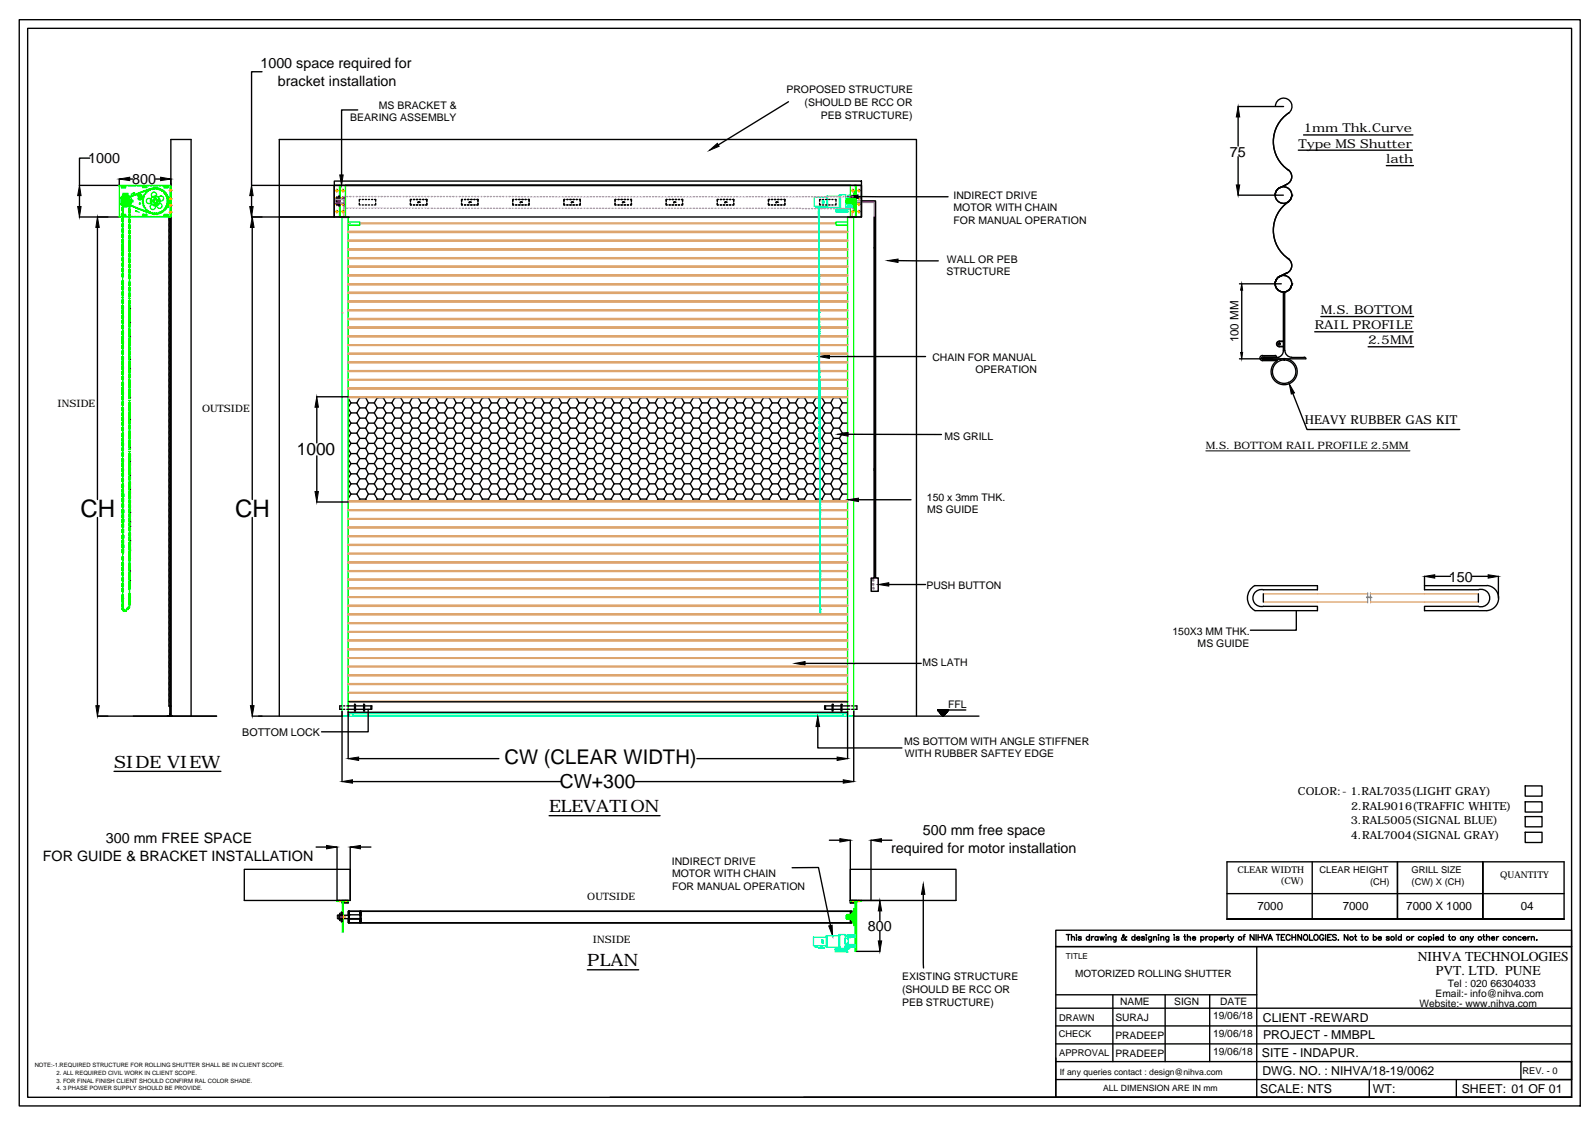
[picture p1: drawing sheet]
<svg xmlns="http://www.w3.org/2000/svg" width="297mm" height="210mm" viewBox="0 0 297 210" stroke-linecap="round" stroke-linejoin="round" font-family="sans-serif">
<defs><g id="words">
<g font-size="4.5">
<text x="15" y="96.3">CH</text>
<text x="43.8" y="96.3">CH</text>
</g>
<text font-size="3.8" x="94" y="142.3">CW (CLEAR WIDTH)</text>
<text font-size="3.6" x="104.3" y="146.8">CW+300</text>
<g font-size="3.2">
<text x="55.3" y="84.8">1000</text>
<text x="21.2" y="143">SIDE VIEW</text>
<text x="102.3" y="151.2">ELEVATION</text>
<text x="109.4" y="179.9">PLAN</text>
</g>
<g font-size="2.7">
<text x="48.5" y="12.7">1000 space required for</text>
<text x="51.8" y="15.9">bracket installation</text>
<text x="229.1" y="29.2">75</text>
<text x="16.4" y="30.4">1000</text>
<text x="24.6" y="34.3">800</text>
<text x="269.8" y="108.3">150</text>
<text x="171.9" y="155.6">500 mm free space</text>
<text x="8" y="160.3">FOR GUIDE &amp; BRACKET INSTALLATION</text>
<text x="19.7" y="157.1">300 mm FREE SPACE</text>
<text x="165.9" y="158.8">required for motor installation</text>
<text x="161.6" y="173.4">800</text>
</g>
<g font-size="2.5">
<text x="264" y="179">NIHVA TECHNOLOGIES</text>
<text x="267.4" y="181.7">PVT. LTD. PUNE</text>
</g>
<g font-size="2.3">
<text x="241.8" y="27.5">Type MS Shutter</text>
<text x="242.8" y="24.6">1mm Thk.Curve</text>
<text x="258.2" y="30.3">lath</text>
<text x="246" y="58.5">M.S. BOTTOM</text>
<text x="244.8" y="61.3">RAIL PROFILE</text>
<text x="254.8" y="64.1">2.5MM</text>
<text x="243" y="79">HEAVY RUBBER GAS KIT</text>
<text x="235.2" y="190.3">CLIENT -REWARD</text>
<text x="235" y="196.9">SITE - INDAPUR.</text>
<text x="235.2" y="193.5">PROJECT - MMBPL</text>
<text x="234.7" y="203.5">SCALE: NTS</text>
<text x="235.1" y="200.2">DWG. NO. : NIHVA/18-19/0062</text>
<text x="255.7" y="203.5">WT:</text>
<text x="272.2" y="203.5">SHEET: 01 OF 01</text>
</g>
<g font-size="2.2">
<text x="230.6" y="63.8" transform="rotate(-90 230.6 63.8)">100 MM</text>
<text x="234.2" y="169.4">7000</text>
<text x="250" y="169.4">7000</text>
<text x="261.9" y="169.5">7000 X 1000</text>
<text x="283.2" y="169.4">04</text>
</g>
<g font-size="2.1">
<text x="241.7" y="148.2">COLOR:- 1.RAL7035(LIGHT GRAY)</text>
<text x="251.6" y="153.5">3.RAL5005(SIGNAL BLUE)</text>
<text x="251.6" y="150.8">2.RAL9016(TRAFFIC WHITE)</text>
<text x="251.6" y="156.2">4.RAL7004(SIGNAL GRAY)</text>
</g>
<text font-size="2" x="45.1" y="137">BOTTOM LOCK</text>
<g font-size="1.9">
<text x="146.5" y="17.4">PROPOSED STRUCTURE</text>
<text x="65.2" y="22.5">BEARING ASSEMBLY</text>
<text x="70.6" y="20.2">MS BRACKET &amp;</text>
<text x="149.8" y="19.8">(SHOULD BE RCC OR</text>
<text x="152.9" y="22.1">PEB STRUCTURE)</text>
<text x="177.6" y="37">INDIRECT DRIVE</text>
<text x="177.6" y="39.3">MOTOR WITH CHAIN</text>
<text x="177.6" y="41.7">FOR MANUAL OPERATION</text>
<text x="176.3" y="51.3">STRUCTURE</text>
<text x="176.3" y="48.9">WALL OR PEB</text>
<text x="173.6" y="67.2">CHAIN FOR MANUAL</text>
<text x="181.6" y="69.5">OPERATION</text>
<text x="10.7" y="75.8">INSIDE</text>
<text x="37.6" y="76.7">OUTSIDE</text>
<text x="175.9" y="81.9">MS GRILL</text>
<text x="224.6" y="83.6">M.S. BOTTOM RAIL PROFILE 2.5MM</text>
<text x="172.6" y="93.2">150 x 3mm THK.</text>
<text x="172.7" y="95.6">MS GUIDE</text>
<text x="172.5" y="109.7">PUSH BUTTON</text>
<text x="218.3" y="118.2">150X3 MM THK.</text>
<text x="171.8" y="124.1">MS LATH</text>
<text x="223" y="120.6">MS GUIDE</text>
<text x="176.6" y="131.8">FFL</text>
<text x="168.4" y="138.7">MS BOTTOM WITH ANGLE STIFFNER</text>
<text x="168.5" y="141">WITH RUBBER SAFTEY EDGE</text>
<text x="125.1" y="161">INDIRECT DRIVE</text>
<text x="109.4" y="167.7">OUTSIDE</text>
<text x="125.2" y="163.4">MOTOR WITH CHAIN</text>
<text x="125.2" y="165.7">FOR MANUAL OPERATION</text>
<text x="110.4" y="175.6">INSIDE</text>
<text x="168" y="182.6">EXISTING STRUCTURE</text>
<text x="168" y="185">(SHOULD BE RCC OR</text>
<text x="200.2" y="182">MOTORIZED ROLLING SHUTTER</text>
<text x="267.4" y="185.7">Email:- info@nihva.com</text>
<text x="269.6" y="183.8">Tel : 020 66304033</text>
<text x="168" y="187.3">PEB STRUCTURE)</text>
<text x="207.7" y="190.1">SURAJ</text>
<text x="208.6" y="187.1">NAME</text>
<text x="218.7" y="187.1">SIGN</text>
<text x="225.9" y="189.8">19/06/18</text>
<text x="227.2" y="187.1">DATE</text>
<text x="264.4" y="187.6">Website:- www.nihva.com</text>
<text x="207.7" y="193.5">PRADEEP</text>
<text x="207.7" y="196.8">PRADEEP</text>
<text x="225.9" y="193.1">19/06/18</text>
<text x="225.9" y="196.4">19/06/18</text>
</g>
<g font-size="1.7">
<text x="230.4" y="162.5">CLEAR WIDTH</text>
<text x="238.4" y="164.7">(CW)</text>
<text x="245.7" y="162.6">CLEAR HEIGHT</text>
<text x="255.1" y="164.7">(CH)</text>
<text x="262.9" y="162.6">GRILL SIZE</text>
<text x="262.9" y="164.7">(CW) X (CH)</text>
<text x="279.4" y="163.6">QUANTITY</text>
<text x="197.3" y="190.1">DRAWN</text>
<text x="197.2" y="193.1">CHECK</text>
<text x="197.3" y="196.8">APPROVAL</text>
<text x="283.5" y="200.1">REV. - 0</text>
</g>
<g font-size="1.6">
<text x="197.4" y="200.3">If any queries contact : design@nihva.com</text>
<text x="205.4" y="203.2">ALL DIMENSION ARE IN mm</text>
</g>
<text font-size="1.5" x="198.5" y="178.6">TITLE</text>
<g font-size="1.1">
<text x="6.5" y="198.7">NOTE:-1.REQUIRED STRUCTURE FOR ROLLING SHUTTER SHALL BE IN CLIENT SCOPE.</text>
<text x="10.5" y="200.3">2. ALL REQUIRED CIVIL WORK IN CLIENT SCOPE.</text>
<text x="10.5" y="201.7">3. FOR FINAL FINISH CLIENT SHOULD CONFIRM RAL COLOR SHADE.</text>
<text x="10.5" y="203">4. 3 PHASE POWER SUPPLY SHOULD BE PROVIDE.</text>
</g>
</g></defs>
<!-- layer: 0 -->
<g fill="none" stroke="#dda56e" stroke-width=".25">
<path d="M63.7 58.3h.1M64.8 59.5h93M64.8 59.3h93M64.8 57.9h93M64.8 57.7h93M64.8 56.2h93M64.8 56.1h93M64.8 54.6h93M64.8 54.5h93M64.8 53h93M64.8 52.9h93M64.8 51.4h93"/>
<path d="M64.8 51.3h93M64.8 49.8h93M64.8 49.6h93M64.8 48.2h93M64.8 48h93M64.8 46.6h93M64.8 46.4h93M64.8 44.9h93M64.8 44.8h93M64.8 43.3h93M64.8 43.1h93M64.8 41.7h.2"/>
<path d="M67 41.7h88.7M67 41.5h88.7M157.8 59.3h-93h93M157.8 57.7h-93h93M157.8 56.1h-93h93M157.8 54.5h-93h93M157.8 52.9h-93h93M157.8 51.3h-93h93M157.8 49.6h-93h93M157.8 48h-93h93M157.8 46.4h-93h93M157.8 44.8h-93h93"/>
<path d="M157.8 43.1h-93h93M64.8 74.1h93M64.8 72.5h93M64.8 72.3h93M64.8 70.8h93M64.8 69.2h93M64.8 67.6h93M64.8 66h93M64.8 64.3h93M64.8 64.2h93M64.8 62.7h93M64.8 62.6h93"/>
<path d="M64.8 61.1h93M64.8 60.9h93M157.8 73.9h-93h93M157.8 72.3h-93h93M157.8 70.7h-93h93M157.8 69h-93h93M157.8 67.4h-93h93M157.8 65.8h-93h93M157.8 64.2h-93h93M157.8 62.6h-93h93M157.8 60.9h-93h93M64.8 100h93"/>
<path d="M64.8 98.4h93M64.8 96.7h93M64.8 96.6h93M64.8 95.1h93M64.8 93.5h93M157.8 99.8h-93h93M157.8 98.2h-93h93M157.8 96.6h-93h93M157.8 94.9h-93h93M157.8 93.3h-93h93M64.8 119.4h93M64.8 117.8h93"/>
<path d="M64.8 116.1h93M64.8 114.5h93M64.8 112.9h93M64.8 112.8h93M64.8 111.3h93M64.8 109.7h93M64.8 108.1h93M64.8 106.5h93M64.8 104.8h93M64.8 104.7h93M64.8 103.2h93M64.8 101.6h93"/>
<path d="M157.8 119.2h-93h93M157.8 117.6h-93h93M157.8 116h-93h93M157.8 114.4h-93h93M157.8 112.8h-93h93M157.8 111.2h-93h93M157.8 109.5h-93h93M157.8 107.9h-93h93M157.8 106.3h-93h93M157.8 104.7h-93h93M157.8 103.1h-93h93M157.8 101.4h-93h93"/>
<path d="M235.3 112.1h19.4M235.3 110.6h19.4M255.2 110.6h20.1M255.3 112.1h20M64.8 130.7h93M64.8 130.6h93M64.8 129.1h93M64.8 129h93M64.8 127.5h93M64.8 125.9h93M64.8 124.2h93M64.8 122.6h93"/>
<path d="M64.8 121h93M64.8 120.8h93M157.8 127.3h-93h93M157.8 125.7h-93h93M157.8 124.1h-93h93M157.8 122.5h-93h93M157.8 120.8h-93h93"/>
</g>
<g fill="none" stroke="#0f0" stroke-width=".25">
<path d="M22.2 34.6h.3M22.7 34.7l.7 .1-.1 .2M22.7 39.9l.7 .2-.7 .1M22.7 34.6h.4M22.7 35h.6M22.7 34.7l-.1 .1 .1 .2M22.7 39.9l-.1 .2 .1 .1M23 36.2l.7 .1zM23.1 36.1v.1zM23.1 37.4h.1M23.1 36.1h.1M23.1 37.7h.1"/>
<path d="M23.1 37.3l.1 .2M23.1 37.6h.1M23.2 36.1v.1zM23.2 37.2h.1M23.2 37.3h.1M23.2 37.1a.4 .4 0 0 0 0 .7M23.2 37.2v.1M23.2 37.7h.1M23.3 37.2a.32 .32 0 0 0 0 .5l2.5 1.1 2.6 .9M23.3 37.2h-.1M23.3 34.6h.4M23.3 37.7h.1"/>
<path d="M23.3 37.2h.1M23.3 37.7h.2M23.4 37.2h.1M23.4 37.2h-.1M23.4 37.7h.1M23.4 36.1l.1 .1zM23.4 37h.1M23.4 37.9h.1M23.5 37.2h.1M23.5 37.2l.2 .2M23.5 37.7h.1M23.6 36.1h.1"/>
<path d="M23.6 37.2h.1M23.6 37.7h-.1M23.6 36.1l.1 .1zM23.6 37.3h.1M23.7 37.6h-.1M23.7 36.1h.1M23.7 37.4v.1M23.8 36.9h.1M23.8 38h.1M23.8 36.4v-.4h-.9v.5M23.9 34.6h.3M24.1 36.7h.1"/>
<path d="M24.1 38.2h.1M24.4 36.6h.1M24.4 38.3h.1M24.4 34.6h.4M24.5 37.3h.3v.3h-.3M24.7 37.3v.3M24.8 36.4h.1M24.8 38.5h.1M24.8 35.9h.2l-.1 .2zM24.8 36l-.4 .2M25 36.4h.1M25 38.6h.1"/>
<path d="M25 34.6h.4M25.3 36.2h.1M25.3 39.3h.2zM25.3 38.7h.1M25.4 39.4l.5 .1M25.6 36.1h.1M25.6 38.8h.1M25.6 34.6h.4M25.8 36.5l.1 .2M25.8 36.5l-.2-.2v-.1l.3-.1 .1 .1v.4M25.9 36.7a.32 .32 0 0 0 0 .5 .32 .32 0 0 0 .5-.3M25.9 36h.1"/>
<path d="M25.9 39h.1M26 36.6l.3 .2 .3-.1M26.1 36.3h.2zM26.2 34.6h.4M26.3 35.8h.1M26.3 39.1h.1M26.3 36.3l.2 .3M26.5 35.7h.1M26.5 39.2h.1M26.6 34.7h.6M26.6 35h.6M26.7 37.3l-.2 .1v.2h.2"/>
<path d="M26.7 37.7l-.1 .3h.1M26.7 34.7v.3M26.7 37.6h.1M26.7 37.2v.1M26.7 36.9h-.1l-.1 .3h.2M26.7 38l-.1 .2 .1 .2h.2M26.7 34.6h.5M26.8 38h.1M26.8 36.8l-.4 .2M26.8 35.6h.1M26.8 39.3h.1M26.9 38.4l-.1 .2 .2 .1"/>
<path d="M26.9 38.4h.1M26.9 36.5h.1M27 36.2h-.1l-.1 .2 .1 .1-.3 .2 .1 .2-.1-.1M27.1 38.8l-.1 .1 .1 .2 .2-.1M27.1 35.5h.1M27.1 39.4h.1M27.1 38.7h.1M27.3 34.7l.1 .1-.1 .2M27.3 35.9l-.2-.1-.1 .2 .1 .1M27.3 39.1v.1l.2 .2 .2-.1M27.3 34.6h.4M27.3 39h.1"/>
<path d="M27.4 35.4h.1M27.4 39.5h.1M27.6 35.6l-.3 .1 .1 .1M27.6 39.3l.2 .3 .1-.1M27.7 35.6h-.1M27.7 35.3h.1M27.7 39.6h.1M27.9 35.5h-.3v.1M27.9 34.6h.4M28 39.4v.1M28 39.5v.2h.2l.1-.1M28 35.2h.1"/>
<path d="M28 39.7h.1M28.3 35.2h.1M28.3 39.8h.1M28.3 39.6h.1M28.3 39.6l.1 .2 .3-.1M28.4 35l-2.6 1-2.6 1.1M28.4 35.1a2.46 2.46 0 0 1 2.9 2.7 2.46 2.46 0 0 1-3.6 1.8l-4.5-1.8M28.4 35.1l-2.6 .9-2.5 1.1M28.4 35.1a2.35 2.35 0 0 1 2.9 2.3 2.35 2.35 0 0 1-2.9 2.3M28.4 37.3l.2 .1-.2 .2M28.5 37.5l.3 .4M28.5 34.6h.4"/>
<path d="M28.6 35.1h.1M28.7 35.2l-.1-.1-.3 .2-.1-.1-.2 .1v.1M28.7 39.9h.1M28.7 39.6h.1M28.7 35.2l.1-.1h.2l.1 .1M28.7 39.7l.1 .1 .3-.1M28.7 35.2h.1M28.8 37l.1 .2M28.8 37.9v-.1l.2 .1M28.8 37l-.3 .3M28.9 35h.1M29 37l-.1 .2"/>
<path d="M29 37l.3 .3M29.1 34.6h.3M29.1 35.2h.1M29.1 35.2l.1-.1 .2 .2M29.1 39.9h.1M29.1 39.6h.1M29.2 35.1h.1M29.3 37.3l-.1 .1 .1 .2M29.3 37.5l-.3 .4M29.5 35.3h.1M29.5 35.3l.1-.1 .2 .2M29.5 39.8h.1"/>
<path d="M29.5 39.6h.1M29.5 35.1h.1M29.7 34.6h.3M29.8 39.7h.1M29.8 35.5l.2-.1 .2 .1v.1M29.8 35.2h.1M29.8 35.4h.1M29.9 39.4l-.1 .1M30 39.6h.1M30.1 35.4h.1M30.2 39.3v.1l-.2 .2-.2-.1-.2 .2-.2-.1v.2h-.2l-.1-.1M30.2 35.6l.3 .1v.2l.1-.1 .1 .4h.2l.1 .2-.1 .1"/>
<path d="M30.2 35.6h.1M30.3 34.6h.3M30.3 39.4h.1M30.5 39.1v.1l-.2 .2-.1-.2M30.5 35.8v.1M30.5 39h.1M30.5 35.7h.1M30.6 39.2h.1M30.6 39.9l.8 .2-.8 .1M30.6 34.7h.6M30.6 35h.6M30.6 34.7l-.1 .1 .1 .2"/>
<path d="M30.6 39.9l-.1 .2 .1 .1M30.7 38.8l-.1 .3-.1-.1M30.7 36.1l.1 .1M30.8 39h.1M30.8 36h.1M30.8 34.6h.4M30.9 38.4v.3h-.1M30.9 36.5h.1M30.9 36.5l.2 .2-.1 .2M30.9 38.7h.1M30.9 36.2h.1M30.9 38.3v.1"/>
<path d="M31.1 36.9l.1 .3h-.1M31.1 38.5h.1M31.1 36.8v.1M31.1 37.7l.1 .1-.1 .2v.2l-.2 .2M31.1 37.3l.2 .1v.2h-.2M31.1 36.5h.1M31.1 37.2v.1M31.1 37.6h.1M31.2 38.2h.1M31.2 36.7h.1M31.2 38h.1M31.2 34.7l.2 .1-.2 .2"/>
<path d="M31.3 37.6h.1M31.3 37h.1M31.3 37.4h.1M31.3 38.3h.2l-.3 .3zM31.4 34.6h.3M31.4 36.6a2.35 2.35 0 0 1 0 1.6M31.7 34.5h-9.5v5.9h9.5M31.7 34.5h.1v5.9h-.1M31.7 34.5v5.9M62.3 34.5h2v5.9h-2zM63.2 34.5v5.9M63.4 34.5v5.9"/>
<path d="M157.7 37.1v.7zM157.7 37.2v.6M157.7 37.6h.1M157.7 37v.3h.2M157.7 37.3h.1M157.9 37.6h-.2v.4M157.9 37.6h.1M157.9 37.2h.8M158.4 36.4v-1.9h2v5.9h-2v-1.6M158.5 37.2h-.9v.5h1.3M158.6 37.2h.1M158.7 37h-1v.3h.2v-.2h.8"/>
<path d="M158.7 37.8h-.8v-.2h-.2v.4h1M158.7 37.5h-1h1M158.8 36.8v1.3zM158.8 36.8h.1v1.3h-.1M158.8 37.2h.1M158.9 37.2h.5M158.9 37.7h.5M159.1 35.9h.1v3.2l-.1-1.6v1.3l-.2-.2v-2.3l.2-.2v1.4zM159.1 34.5h.3v5.9h-.3l.3-.1v-5.7zM159.2 35.9v-.2h.1v1.8M159.3 37.5v1.7h-.1v-.1M159.3 37.5v1.7"/>
<path d="M159.3 35.7v1.8M159.3 34.5v5.9M159.4 38.3h.1M159.4 38.4h.1M159.4 36.5h.1M159.4 36.6h.1M159.5 34.5v5.9M22.2 40.3h.3M22.7 40.3h.4M22.8 54v.3M23.3 40.3h.4M23.9 40.3h.3"/>
<path d="M24.1 54.3v.3M24.4 40.3h.4M25 40.3h.4M25.6 40.3h.4M26.2 40.3h.4M26.7 40.2h.5M26.7 40.3h.5M27.3 40.1v-.2h-.6l-.1 .1 .1 .1M27.3 40.3h.4M27.9 40.3h.4M28.5 40.3h.4M29.1 40.3h.3"/>
<path d="M29.7 40.3h.3M30.3 40.3h.3M30.8 40.3h.4M31.4 40.3h.3M62.3 40.4h2.5v93h-1.1M63.7 40.4l.1 92.9M63.9 40.5h.9M64.8 41.3h2.2v.6h-2.2M65 41.7h.1M157.8 41.3h-2.1v.6h2.1M157.8 40.5h1.2M22.8 113.1v.2"/>
<path d="M63.9 133.3h.1M64.1 133.3h.1M64.3 133.3h.2M64.5 133.3h.2M64.8 133.3h.1M157.8 133.3h.1M158 133.3h.1M158.2 133.3h.2M158.4 133.3h.2M158.7 133.3h.1M158.9 133.3l.1-92.9h-1.2v93h1.2M62.8 167.7h2v.2h-2z"/>
<path d="M62.8 167.9h.1M63.7 167.9h.2v5.7h-.2zM157.7 170.5v.6M157.7 170.3v.4l.2-.1M157.7 170.9h.1M157.7 170.5v.6zM157.7 170.6v.1M157.9 170.9h-.2v.3M157.9 170.9h.1M157.9 170.5h.8M158.5 170.5h-.9v.6h1.1M158.6 170.5h.1"/>
<path d="M158.7 170.3h-1v.3h.2v-.1h.8M158.7 171.1h-.8v-.2h-.2v.3h1M158.7 170.3v1.1zM158.7 170.8h-1h1M158.7 170.2h.2v1.2h-.2M158.8 170.5h.1M158.8 171.1h.1M158.9 170.5h.3M158.9 171.1h.3M159 169.3v2.9v-1.4v1.2l-.1-.1v-2.2l.1-.1v1.2zM159 169.3v-.1h.2v1.6M159.2 170.8v1.6h-.2v-.2"/>
<path d="M159.2 170.8v1.6M159.2 167.9h.3v9.3h-.3zM159.2 169.2v1.6M159.2 170.2v1.2M159.5 167.9v.2M159.5 168.3v.3M159.5 168.9v.3M159.5 169.4v.4M159.5 170v.4M159.5 170.6v.4M159.5 171.2v.4M159.5 171.8v.4"/>
<path d="M159.5 172.3v.4M159.5 172.9v.4M159.5 173.5v.4M159.5 174.1v.4M159.5 174.7v.3M159.5 175.2v.4M159.5 175.8v.4M159.5 176.4v.4M159.5 177v.2M160.4 167.7h-2v.2h2"/>
<circle cx="23" cy="38.3" r=".11"/>
<circle cx="23" cy="36.5" r=".11"/>
<circle cx="23.1" cy="37.3" r=".02"/>
<circle cx="23.1" cy="37.6" r=".02"/>
<circle cx="23.2" cy="37.1" r=".02"/>
<circle cx="23.4" cy="37.4" r=".87"/>
<circle cx="23.4" cy="37.4" r="1.12"/>
<circle cx="23.4" cy="37.4" r=".61"/>
<circle cx="23.4" cy="37.4" r=".11"/>
<circle cx="23.5" cy="37" r=".02"/>
<circle cx="23.5" cy="37.9" r=".02"/>
<circle cx="23.8" cy="38" r=".02"/>
<circle cx="23.8" cy="36.9" r=".02"/>
<circle cx="24.1" cy="36.7" r=".02"/>
<circle cx="24.1" cy="38.1" r=".02"/>
<circle cx="24.4" cy="36.6" r=".02"/>
<circle cx="24.4" cy="38.3" r=".02"/>
<circle cx="24.4" cy="37.4" r=".11"/>
<circle cx="24.8" cy="36.4" r=".02"/>
<circle cx="24.8" cy="38.4" r=".02"/>
<circle cx="25" cy="36.3" r=".02"/>
<circle cx="25" cy="38.6" r=".02"/>
<circle cx="25.3" cy="36.2" r=".02"/>
<circle cx="25.3" cy="38.7" r=".02"/>
<circle cx="25.6" cy="38.8" r=".02"/>
<circle cx="25.6" cy="36.1" r=".02"/>
<circle cx="25.8" cy="36.3" r=".11"/>
<circle cx="26" cy="39" r=".02"/>
<circle cx="26" cy="35.9" r=".02"/>
<circle cx="26" cy="37.9" r=".11"/>
<circle cx="26" cy="36.9" r=".11"/>
<circle cx="26" cy="36.9" r=".06"/>
<circle cx="26" cy="37.9" r=".06"/>
<circle cx="26.3" cy="35.8" r=".02"/>
<circle cx="26.3" cy="39.1" r=".02"/>
<circle cx="26.6" cy="35.7" r=".02"/>
<circle cx="26.6" cy="39.2" r=".02"/>
<circle cx="26.8" cy="35.6" r=".02"/>
<circle cx="26.8" cy="39.3" r=".02"/>
<circle cx="27.1" cy="35.5" r=".02"/>
<circle cx="27.1" cy="39.4" r=".02"/>
<circle cx="27.4" cy="35.4" r=".02"/>
<circle cx="27.4" cy="39.5" r=".02"/>
<circle cx="27.7" cy="35.3" r=".02"/>
<circle cx="27.7" cy="39.6" r=".02"/>
<circle cx="27.7" cy="37.4" r=".49"/>
<circle cx="28" cy="35.2" r=".02"/>
<circle cx="28" cy="39.7" r=".02"/>
<circle cx="28.2" cy="37.4" r=".11"/>
<circle cx="28.3" cy="35.1" r=".02"/>
<circle cx="28.3" cy="39.8" r=".02"/>
<circle cx="28.5" cy="38.5" r=".49"/>
<circle cx="28.6" cy="35.1" r=".02"/>
<circle cx="28.7" cy="36.3" r=".49"/>
<circle cx="28.7" cy="39.8" r=".02"/>
<circle cx="28.9" cy="37.4" r=".91"/>
<circle cx="28.9" cy="35" r=".02"/>
<circle cx="28.9" cy="36.8" r=".11"/>
<circle cx="28.9" cy="38.1" r=".11"/>
<circle cx="28.9" cy="37.4" r=".28"/>
<circle cx="29.1" cy="39.8" r=".02"/>
<circle cx="29.2" cy="35.1" r=".02"/>
<circle cx="29.5" cy="39.8" r=".02"/>
<circle cx="29.6" cy="35.1" r=".02"/>
<circle cx="29.6" cy="37.4" r=".11"/>
<circle cx="29.7" cy="38.3" r=".49"/>
<circle cx="29.8" cy="39.7" r=".02"/>
<circle cx="29.9" cy="35.2" r=".02"/>
<circle cx="30" cy="37" r=".49"/>
<circle cx="30.1" cy="39.5" r=".02"/>
<circle cx="30.1" cy="35.4" r=".02"/>
<circle cx="30.3" cy="39.4" r=".02"/>
<circle cx="30.5" cy="35.7" r=".02"/>
<circle cx="30.6" cy="39.2" r=".02"/>
<circle cx="30.8" cy="39" r=".02"/>
<circle cx="30.8" cy="35.9" r=".02"/>
<circle cx="31" cy="38.7" r=".02"/>
<circle cx="31" cy="36.2" r=".02"/>
<circle cx="31.1" cy="38.4" r=".02"/>
<circle cx="31.1" cy="36.5" r=".02"/>
<circle cx="31.2" cy="36.7" r=".02"/>
<circle cx="31.2" cy="38.2" r=".02"/>
<circle cx="31.2" cy="37.9" r=".02"/>
<circle cx="31.3" cy="37" r=".02"/>
<circle cx="31.3" cy="37.6" r=".02"/>
<circle cx="31.3" cy="37.3" r=".02"/>
<circle cx="62.7" cy="36.8" r=".15"/>
<circle cx="62.7" cy="39.4" r=".15"/>
<circle cx="62.7" cy="35.5" r=".15"/>
<circle cx="62.7" cy="38" r=".15"/>
<circle cx="63.9" cy="36.8" r=".15"/>
<circle cx="63.9" cy="35.5" r=".15"/>
<circle cx="63.9" cy="39.4" r=".15"/>
<circle cx="63.9" cy="38" r=".15"/>
<circle cx="158.8" cy="35.5" r=".15"/>
<circle cx="158.8" cy="39.4" r=".15"/>
<circle cx="160" cy="35.5" r=".15"/>
<circle cx="160" cy="39.4" r=".15"/>
<circle cx="160" cy="38" r=".15"/>
<circle cx="160" cy="36.8" r=".15"/>
</g>
<g fill="none" stroke="#000" stroke-width=".25">
<path d="M3.6 3.7h290.7v202.3h-290.7zM5.2 5.3h287.5v199.1h-287.5zM48.8 13.4h-2v21.1h113.6M146.8 19l-13 8M230.6 19.8h8.4M237.5 19.8a1.55 1.55 0 0 1 2.3-1.4 1.55 1.55 0 0 1 .2 2.7M14.8 36.4v2.1M16.7 29.4h-1.9v5.1M22.2 33.3v1.2h-7.4M24.2 33.3h.5M29 33.3h.9M46.8 36.4v2.1"/>
<path d="M62.3 33.7h98.1v6.7h-98.1zM62.6 37.2h.6M62.6 37.8h.6M62.6 37.5h.2M63.1 36.6h.1v1.7h-.1zM63.1 37.1h-.5v.7h.5M63.1 36.8h-.3v1.3h.3M63.1 36.7h.1M63.1 36.9h.1M63.1 38h.1M63.1 38.2h.1M66.6 20.5h-3v12.1"/>
<path d="M66.9 37.8v.4h.2M67.1 37.2h-.2v.3M67.5 37.2h.2M67.5 38.2h.2M68 37.2h.3M68 38.2h.3M68.6 37.2h.2M68.6 38.2h.2M69.2 37.2h.2M69.2 38.2h.2M69.8 37.2h.2v.3M70 37.8v.4h-.2"/>
<path d="M76.4 37.8v.4h.2M76.6 37.2h-.2v.3M77 37.2h.2M77 38.2h.2M77.5 37.2h.3M77.5 38.2h.3M77.8 37.7h.1M78 37.6v.1M78 37.7h.1M78.1 37.2h.2M78.1 38.2h.2M78.7 37.2h.2"/>
<path d="M78.7 38.2h.2M79.3 37.2h.2v.3M79.5 37.8v.4h-.2M86 37.8v.4h.1M86.1 37.2h-.1v.3M86.5 37.2h.2M86.5 38.2h.2M87.1 37.2h.2M87.1 38.2h.2M87.4 37.7h.1M87.5 37.6l.1 .1M87.6 37.7h.1"/>
<path d="M87.7 37.2h.2M87.7 38.2h.2M88.3 37.2h.2M88.3 38.2h.2M88.8 37.2h.2v.3M89 37.8v.4h-.2M95.5 37.8v.4h.2M95.7 37.2h-.2v.3M96 37.2h.3M96 38.2h.3M96.6 37.2h.2M96.6 38.2h.2"/>
<path d="M96.9 37.7h.1M97 37.6l.1 .1M97.1 37.7h.1M97.2 37.2h.2M97.2 38.2h.2M97.8 37.2h.2M97.8 38.2h.2M98.4 37.2h.1v.3M98.5 37.8v.4h-.1M105 37.8v.4h.2M105.2 37.2h-.2v.3M105.6 37.2h.2"/>
<path d="M105.6 38.2h.2M106.1 37.2h.3M106.1 38.2h.3M106.4 37.7h.1M106.5 37.6l.1 .1M106.6 37.7h.1M106.7 37.2h.3M106.7 38.2h.3M107.3 37.2h.2M107.3 38.2h.2M107.9 37.2h.2v.3M108.1 37.8v.4h-.2"/>
<path d="M114.5 37.8v.4h.2M114.7 37.2h-.2v.3M115.1 37.2h.2M115.1 38.2h.2M115.6 37.2h.3M115.6 38.2h.3M115.9 37.7h.1M116.1 37.6v.1M116.1 37.7h.1M116.2 37.2h.3M116.2 38.2h.3M116.8 37.2h.2"/>
<path d="M116.8 38.2h.2M117.4 37.2h.2v.3M117.6 37.8v.4h-.2M124.1 37.8v.4h.1M124.2 37.2h-.1v.3M124.6 37.2h.2M124.6 38.2h.2M125.2 37.2h.2M125.2 38.2h.2M125.5 37.7h.1M125.6 37.6l.1 .1M125.7 37.7h.1"/>
<path d="M125.8 37.2h.2M125.8 38.2h.2M126.4 37.2h.2M126.4 38.2h.2M126.9 37.2h.2v.3M127.1 37.8v.4h-.2M133.6 37.8v.4h.2M133.8 37.2h-.2v.3M134.1 37.2h.3M134.1 38.2h.3M134.7 37.2h.2M134.7 38.2h.2"/>
<path d="M135 37.7h.1M135.1 37.6l.1 .1M135.2 37.7h.1M135.3 37.2h.2M135.3 38.2h.2M135.9 37.2h.2M135.9 38.2h.2M136.5 37.2h.1v.3M136.6 37.8v.4h-.1M143.1 37.8v.4h.2M143.3 37.2h-.2v.3M143.7 37.2h.2"/>
<path d="M143.7 38.2h.2M144.2 37.2h.3M144.2 38.2h.3M144.5 37.7h.1M144.6 37.6l.1 .1M144.7 37.7h.1M144.8 37.2h.3M144.8 38.2h.3M145.4 37.2h.2M145.4 38.2h.2M146 37.2h.2v.3M146.2 37.8v.4h-.2"/>
<path d="M152.6 37.8v.4h.3M152.9 37.2h-.3v.3M153.2 37.2h.2M153.2 38.2h.2M153.7 37.2h.3M153.7 38.2h.3M154.3 37.2h.3M154.3 38.2h.3M154.9 37.2h.2M154.9 38.2h.2M155.5 37.2h.2v.3M155.7 37.8v.4h-.2"/>
<path d="M158.7 37.2h.6M159.8 36.6h16.8M160.4 37.4h2.7v70.2h.5v2.5h-1.4v-2.4h.6v-67.3M230.6 36.4h8.4M230.6 21.8v5.4M230.6 29.2v5.2M237.4 36.4h.1M238.2 35a1.55 1.55 0 0 0 .1 2.7 1.55 1.55 0 0 0 2.3-1.4M238.2 35l1.5-.7-1.5 .8M239.8 31.5a1.55 1.55 0 0 1 .8 1.5 1.55 1.55 0 0 1-.9 1.3 1.55 1.55 0 0 0 .2-2.7M239.9 37.6a1.55 1.55 0 0 0-.2-2.6 1.55 1.55 0 0 0-2.2 1.3 1.55 1.55 0 0 1 2.3-1.3 1.55 1.55 0 0 1 0 2.7M240 21a6.4 6.4 0 0 0 0 10.7"/>
<path d="M240.6 36.4h.1M241.8 28h21.2M242.8 25.1h20.3M258.2 30.8h5M14.8 40.4h7.6M18.1 42.4v50.6M24.1 57.5h.1M24.1 59.2v.1M46.8 40.4h15.5M47 42.4v50.6M52 40.4h10.3v-5.9h98.1v5.9M64.8 40.5h.1"/>
<path d="M162.8 46.1v.1M167.2 48.5l7.5 .1M230.8 52.9h7.8M231.3 54v11.6M237.4 52.9h.1M238.2 51.5a1.55 1.55 0 0 0 .1 2.7 1.55 1.55 0 0 0 2.3-1.4M239 54.4v10.9M239.3 54.6v10.7M239.4 54.3l-.1 .2M239.6 50.9l-1.4 .7M239.6 50.8l-1.4 .7M239.8 48.1a1.55 1.55 0 0 1 .8 1.4 1.55 1.55 0 0 1-.9 1.4 1.55 1.55 0 0 0 .2-2.7"/>
<path d="M239.9 54.1a1.55 1.55 0 0 0-.2-2.6 1.55 1.55 0 0 0-2.2 1.3 1.55 1.55 0 0 1 2.3-1.3 1.55 1.55 0 0 1 0 2.7M240 48.3a6.4 6.4 0 0 1 0-10.8 6.4 6.4 0 0 0 0 10.8M240.6 52.9h.1M246 59h17.3M24.1 60.1h.1M24.1 62.8h.1M24.1 67h.1M24.1 68.7h.1M24.1 74h.1M24.1 78.2h.1M24.1 64.5h.1M24.1 69.5v.1"/>
<path d="M24.1 72.2v.1M24.1 76.5h.1M24.1 79v.1M59 73.9h5.8M59 75.8v6.7M64.8 79.8l.5 .9M64.8 77.9l.5 .9M64.8 76.1l.5 .8M64.8 74.2l.5 .8M65.3 75h1.1M65.3 76.9h1.1M65.3 78.8h1.1"/>
<path d="M65.3 75l-.5 .9M65.3 76.9l-.5 .9M65.3 78.8l-.5 .9M66.4 78.8l.6 .9M66.4 76.9l.6 1M66.4 75l.6 1M67 74.1h1.1M67 76h1.1M67 77.9h1.1M67 79.7h1.1M67 74.1l-.6 .9M67 76l-.6 .9"/>
<path d="M67 77.9l-.6 .9M67 79.7l-.6 1M68.1 74.1h.1M68.1 79.7l.5 1M68.1 77.9l.5 .9M68.1 76l.5 .9M68.1 74.1l.5 .9M68.6 75h1.1M68.6 76.9h1.1M68.6 78.8h1.1M68.6 75l-.5 1M68.6 76.9l-.5 1"/>
<path d="M68.6 78.8l-.5 .9M69.7 78.8l.6 .9M69.7 76.9l.6 1M69.7 75l.6 1M70.3 74.1h.1M70.3 74.1h1.1M70.3 76h1.1M70.3 77.9h1.1M70.3 79.7h1.1M70.3 74.1l-.6 .9M70.3 76l-.6 .9M70.3 77.9l-.6 .9"/>
<path d="M70.3 79.7l-.6 1M71.4 74.1h.1M71.4 79.7l.5 1M71.4 77.9l.5 .9M71.4 76l.5 .9M71.4 74.1l.5 .9M71.9 75h1.1M71.9 76.9h1.1M71.9 78.8h1.1M71.9 75l-.5 1M71.9 76.9l-.5 1M71.9 78.8l-.5 .9"/>
<path d="M73 78.8l.5 .9M73 76.9l.5 1M73 75l.5 1M73.5 74.1h.1M73.5 74.1h1.1M73.5 76h1.1M73.5 77.9h1.1M73.5 79.7h1.1M73.5 74.1l-.5 .9M73.5 76l-.5 .9M73.5 77.9l-.5 .9M73.5 79.7l-.5 1"/>
<path d="M74.6 74.1h.1M74.6 79.7l.6 1M74.6 77.9l.6 .9M74.6 76l.6 .9M74.6 74.1l.6 .9M75.2 75h1.1M75.2 76.9h1.1M75.2 78.8h1.1M75.2 75l-.6 1M75.2 76.9l-.6 1M75.2 78.8l-.6 .9M76.3 78.8l.5 .9"/>
<path d="M76.3 76.9l.5 1M76.3 75l.5 1M76.8 74.1h.1M76.8 74.1h1.1M76.8 76h1.1M76.8 77.9h1.1M76.8 79.7h1.1M76.8 74.1l-.5 .9M76.8 76l-.5 .9M76.8 77.9l-.5 .9M76.8 79.7l-.5 1M77.9 79.7l.5 1"/>
<path d="M77.9 77.9l.5 .9M77.9 76l.5 .9M77.9 74.1l.5 .9M78.4 75h1.1M78.4 76.9h1.1M78.4 78.8h1.1M78.4 75l-.5 1M78.4 76.9l-.5 1M78.4 78.8l-.5 .9M79.5 78.8l.6 .9M79.5 76.9l.6 1M79.5 75l.6 1"/>
<path d="M80 74.1h1.2M80.1 76h1M80.1 77.9h1M80.1 79.7h1M80.1 74.1l-.6 .9M80.1 76l-.6 .9M80.1 77.9l-.6 .9M80.1 79.7l-.6 1M81.1 79.7l.6 1M81.1 77.9l.6 .9M81.1 76l.6 .9M81.1 74.1l.6 .9"/>
<path d="M81.7 75h1.1M81.7 76.9h1.1M81.7 78.8h1.1M81.7 75l-.6 1M81.7 76.9l-.6 1M81.7 78.8l-.6 .9M82.8 78.8l.5 .9M82.8 76.9l.5 1M82.8 75l.5 1M83.3 74.1h1.1M83.3 76h1.1M83.3 77.9h1.1"/>
<path d="M83.3 79.7h1.1M83.3 74.1l-.5 .9M83.3 76l-.5 .9M83.3 77.9l-.5 .9M83.3 79.7l-.5 1M84.4 74.1h.1M84.4 79.7l.5 1M84.4 77.9l.5 .9M84.4 76l.5 .9M84.4 74.1l.5 .9M84.9 75h1.1M84.9 76.9h1.1"/>
<path d="M84.9 78.8h1.1M84.9 75l-.5 1M84.9 76.9l-.5 1M84.9 78.8l-.5 .9M86 78.8l.6 .9M86 76.9l.6 1M86 75l.6 1M86.6 74.1h.1M86.6 74.1h1.1M86.6 76h1.1M86.6 77.9h1.1M86.6 79.7h1.1"/>
<path d="M86.6 74.1l-.6 .9M86.6 76l-.6 .9M86.6 77.9l-.6 .9M86.6 79.7l-.6 1M87.7 74.1h.1M87.7 79.7l.6 1M87.7 77.9l.6 .9M87.7 76l.6 .9M87.7 74.1l.6 .9M88.3 75h1M88.3 76.9h1M88.3 78.8h1"/>
<path d="M88.3 75l-.6 1M88.3 76.9l-.6 1M88.3 78.8l-.6 .9M89.3 78.8l.6 .9M89.3 76.9l.6 1M89.3 75l.6 1M89.9 74.1h.1M89.9 74.1h1.1M89.9 76h1.1M89.9 77.9h1.1M89.9 79.7h1.1M89.9 74.1l-.6 .9"/>
<path d="M89.9 76l-.6 .9M89.9 77.9l-.6 .9M89.9 79.7l-.6 1M91 74.1h.1M91 79.7l.5 1M91 77.9l.5 .9M91 76l.5 .9M91 74.1l.5 .9M91.5 75h1.1M91.5 76.9h1.1M91.5 78.8h1.1M91.5 75l-.5 1"/>
<path d="M91.5 76.9l-.5 1M91.5 78.8l-.5 .9M92.6 78.8l.5 .9M92.6 76.9l.5 1M92.6 75l.5 1M93.1 74.1h.1M93.1 74.1h1.2M93.1 76h1.1M93.1 77.9h1.1M93.1 79.7h1.1M93.1 74.1l-.5 .9M93.1 76l-.5 .9"/>
<path d="M93.1 77.9l-.5 .9M93.1 79.7l-.5 1M94.2 79.7l.6 1M94.2 77.9l.6 .9M94.2 76l.6 .9M94.2 74.1l.6 .9M94.8 75h1.1M94.8 76.9h1.1M94.8 78.8h1.1M94.8 75l-.6 1M94.8 76.9l-.6 1M94.8 78.8l-.6 .9"/>
<path d="M95.9 78.8l.5 .9M95.9 76.9l.5 1M95.9 75l.5 1M96.4 74.1h1.1M96.4 76h1.1M96.4 77.9h1.1M96.4 79.7h1.1M96.4 74.1l-.5 .9M96.4 76l-.5 .9M96.4 77.9l-.5 .9M96.4 79.7l-.5 1M97.5 79.7l.5 1"/>
<path d="M97.5 77.9l.5 .9M97.5 76l.5 .9M97.5 74.1l.5 .9M98 75h1.1M98 76.9h1.1M98 78.8h1.1M98 75l-.5 1M98 76.9l-.5 1M98 78.8l-.5 .9M99.1 78.8l.6 .9M99.1 76.9l.6 1M99.1 75l.6 1"/>
<path d="M99.7 74.1h.1M99.7 74.1h1.1M99.7 76h1.1M99.7 77.9h1.1M99.7 79.7h1.1M99.7 74.1l-.6 .9M99.7 76l-.6 .9M99.7 77.9l-.6 .9M99.7 79.7l-.6 1M100.8 74.1h.1M100.8 79.7l.5 1M100.8 77.9l.5 .9"/>
<path d="M100.8 76l.5 .9M100.8 74.1l.5 .9M101.3 75h1.1M101.3 76.9h1.1M101.3 78.8h1.1M101.3 75l-.5 1M101.3 76.9l-.5 1M101.3 78.8l-.5 .9M102.4 78.8l.5 .9M102.4 76.9l.5 1M102.4 75l.5 1M102.9 74.1h.1"/>
<path d="M102.9 74.1h1.1M102.9 76h1.1M102.9 77.9h1.1M102.9 79.7h1.1M102.9 74.1l-.5 .9M102.9 76l-.5 .9M102.9 77.9l-.5 .9M102.9 79.7l-.5 1M104 74.1h.1M104 79.7l.6 1M104 77.9l.6 .9M104 76l.6 .9"/>
<path d="M104 74.1l.6 .9M104.6 75h1M104.6 76.9h1M104.6 78.8h1M104.6 75l-.6 1M104.6 76.9l-.6 1M104.6 78.8l-.6 .9M105.6 78.8l.6 .9M105.6 76.9l.6 1M105.6 75l.6 1M106.2 74.1h.1M106.2 74.1h1.1"/>
<path d="M106.2 76h1.1M106.2 77.9h1.1M106.2 79.7h1.1M106.2 74.1l-.6 .9M106.2 76l-.6 .9M106.2 77.9l-.6 .9M106.2 79.7l-.6 1M107.3 74.1h.1M107.3 79.7l.6 1M107.3 77.9l.6 .9M107.3 76l.6 .9M107.3 74.1l.6 .9"/>
<path d="M107.9 75h1.1M107.9 76.9h1.1M107.9 78.8h1.1M107.9 75l-.6 1M107.9 76.9l-.6 1M107.9 78.8l-.6 .9M109 78.8l.5 .9M109 76.9l.5 1M109 75l.5 1M109.5 74.1h1.1M109.5 76h1.1M109.5 77.9h1.1"/>
<path d="M109.5 79.7h1.1M109.5 74.1l-.5 .9M109.5 76l-.5 .9M109.5 77.9l-.5 .9M109.5 79.7l-.5 1M110.6 79.7l.5 1M110.6 77.9l.5 .9M110.6 76l.5 .9M110.6 74.1l.5 .9M111.1 75h1.1M111.1 76.9h1.1M111.1 78.8h1.1"/>
<path d="M111.1 75l-.5 1M111.1 76.9l-.5 1M111.1 78.8l-.5 .9M112.2 78.8l.6 .9M112.2 76.9l.6 1M112.2 75l.6 1M112.7 74.1h1.2M112.8 76h1M112.8 77.9h1M112.8 79.7h1M112.8 74.1l-.6 .9M112.8 76l-.6 .9"/>
<path d="M112.8 77.9l-.6 .9M112.8 79.7l-.6 1M113.8 79.7l.6 1M113.8 77.9l.6 .9M113.8 76l.6 .9M113.8 74.1l.6 .9M114.4 75h1.1M114.4 76.9h1.1M114.4 78.8h1.1M114.4 75l-.6 1M114.4 76.9l-.6 1M114.4 78.8l-.6 .9"/>
<path d="M115.5 78.8l.5 .9M115.5 76.9l.5 1M115.5 75l.5 1M116 74.1h.1M116 74.1h1.1M116 76h1.1M116 77.9h1.1M116 79.7h1.1M116 74.1l-.5 .9M116 76l-.5 .9M116 77.9l-.5 .9M116 79.7l-.5 1"/>
<path d="M117.1 74.1h.1M117.1 79.7l.6 1M117.1 77.9l.6 .9M117.1 76l.6 .9M117.1 74.1l.6 .9M117.7 75h1M117.7 76.9h1M117.7 78.8h1M117.7 75l-.6 1M117.7 76.9l-.6 1M117.7 78.8l-.6 .9M118.7 78.8l.6 .9"/>
<path d="M118.7 76.9l.6 1M118.7 75l.6 1M119.3 74.1h.1M119.3 74.1h1.1M119.3 76h1.1M119.3 77.9h1.1M119.3 79.7h1.1M119.3 74.1l-.6 .9M119.3 76l-.6 .9M119.3 77.9l-.6 .9M119.3 79.7l-.6 1M120.4 74.1h.1"/>
<path d="M120.4 79.7l.5 1M120.4 77.9l.5 .9M120.4 76l.5 .9M120.4 74.1l.5 .9M120.9 75h1.1M120.9 76.9h1.1M120.9 78.8h1.1M120.9 75l-.5 1M120.9 76.9l-.5 1M120.9 78.8l-.5 .9M122 78.8l.5 .9M122 76.9l.5 1"/>
<path d="M122 75l.5 1M122.5 74.1h.1M122.5 74.1h1.1M122.5 76h1.1M122.5 77.9h1.1M122.5 79.7h1.1M122.5 74.1l-.5 .9M122.5 76l-.5 .9M122.5 77.9l-.5 .9M122.5 79.7l-.5 1M123.6 74.1h.1M123.6 79.7l.6 1"/>
<path d="M123.6 77.9l.6 .9M123.6 76l.6 .9M123.6 74.1l.6 .9M124.2 75h1.1M124.2 76.9h1.1M124.2 78.8h1.1M124.2 75l-.6 1M124.2 76.9l-.6 1M124.2 78.8l-.6 .9M125.3 78.8l.5 .9M125.3 76.9l.5 1M125.3 75l.5 1"/>
<path d="M125.8 74.1h1.1M125.8 76h1.1M125.8 77.9h1.1M125.8 79.7h1.1M125.8 74.1l-.5 .9M125.8 76l-.5 .9M125.8 77.9l-.5 .9M125.8 79.7l-.5 1M126.9 79.7l.6 1M126.9 77.9l.6 .9M126.9 76l.6 .9M126.9 74.1l.6 .9"/>
<path d="M127.5 75h1.1M127.5 76.9h1.1M127.5 78.8h1.1M127.5 75l-.6 1M127.5 76.9l-.6 1M127.5 78.8l-.6 .9M128.6 78.8l.5 .9M128.6 76.9l.5 1M128.6 75l.5 1M129.1 74.1h1.1M129.1 76h1.1M129.1 77.9h1.1"/>
<path d="M129.1 79.7h1.1M129.1 74.1l-.5 .9M129.1 76l-.5 .9M129.1 77.9l-.5 .9M129.1 79.7l-.5 1M130.2 74.1h.1M130.2 79.7l.5 1M130.2 77.9l.5 .9M130.2 76l.5 .9M130.2 74.1l.5 .9M130.7 75h1.1M130.7 76.9h1.1"/>
<path d="M130.7 78.8h1.1M130.7 75l-.5 1M130.7 76.9l-.5 1M130.7 78.8l-.5 .9M131.8 78.8l.6 .9M131.8 76.9l.6 1M131.8 75l.6 1M132.4 74.1h.1M132.4 74.1h1.1M132.4 76h1.1M132.4 77.9h1.1M132.4 79.7h1.1"/>
<path d="M132.4 74.1l-.6 .9M132.4 76l-.6 .9M132.4 77.9l-.6 .9M132.4 79.7l-.6 1M133.5 74.1h.1M133.5 79.7l.5 1M133.5 77.9l.5 .9M133.5 76l.5 .9M133.5 74.1l.5 .9M134 75h1.1M134 76.9h1.1M134 78.8h1.1"/>
<path d="M134 75l-.5 1M134 76.9l-.5 1M134 78.8l-.5 .9M135.1 78.8l.5 .9M135.1 76.9l.5 1M135.1 75l.5 1M135.6 74.1h.1M135.6 74.1h1.1M135.6 76h1.1M135.6 77.9h1.1M135.6 79.7h1.1M135.6 74.1l-.5 .9"/>
<path d="M135.6 76l-.5 .9M135.6 77.9l-.5 .9M135.6 79.7l-.5 1M136.7 74.1h.1M136.7 79.7l.6 1M136.7 77.9l.6 .9M136.7 76l.6 .9M136.7 74.1l.6 .9M137.3 75h1.1M137.3 76.9h1.1M137.3 78.8h1.1M137.3 75l-.6 1"/>
<path d="M137.3 76.9l-.6 1M137.3 78.8l-.6 .9M138.4 78.8l.5 .9M138.4 76.9l.5 1M138.4 75l.5 1M138.9 74.1h.1M138.9 74.1h1.1M138.9 76h1.1M138.9 77.9h1.1M138.9 79.7h1.1M138.9 74.1l-.5 .9M138.9 76l-.5 .9"/>
<path d="M138.9 77.9l-.5 .9M138.9 79.7l-.5 1M140 79.7l.5 1M140 77.9l.5 .9M140 76l.5 .9M140 74.1l.5 .9M140.5 75h1.1M140.5 76.9h1.1M140.5 78.8h1.1M140.5 75l-.5 1M140.5 76.9l-.5 1M140.5 78.8l-.5 .9"/>
<path d="M141.6 78.8l.6 .9M141.6 76.9l.6 1M141.6 75l.6 1M142.1 74.1h1.2M142.2 76h1M142.2 77.9h1M142.2 79.7h1M142.2 74.1l-.6 .9M142.2 76l-.6 .9M142.2 77.9l-.6 .9M142.2 79.7l-.6 1M143.2 79.7l.6 1"/>
<path d="M143.2 77.9l.6 .9M143.2 76l.6 .9M143.2 74.1l.6 .9M143.8 75h1.1M143.8 76.9h1.1M143.8 78.8h1.1M143.8 75l-.6 1M143.8 76.9l-.6 1M143.8 78.8l-.6 .9M144.9 78.8l.5 .9M144.9 76.9l.5 1M144.9 75l.5 1"/>
<path d="M145.4 74.1h1.1M145.4 76h1.1M145.4 77.9h1.1M145.4 79.7h1.1M145.4 74.1l-.5 .9M145.4 76l-.5 .9M145.4 77.9l-.5 .9M145.4 79.7l-.5 1M146.5 74.1h.1M146.5 79.7l.6 1M146.5 77.9l.6 .9M146.5 76l.6 .9"/>
<path d="M146.5 74.1l.6 .9M147.1 75h1.1M147.1 76.9h1.1M147.1 78.8h1.1M147.1 75l-.6 1M147.1 76.9l-.6 1M147.1 78.8l-.6 .9M148.2 78.8l.5 .9M148.2 76.9l.5 1M148.2 75l.5 1M148.7 74.1h.1M148.7 74.1h1.1"/>
<path d="M148.7 76h1.1M148.7 77.9h1.1M148.7 79.7h1.1M148.7 74.1l-.5 .9M148.7 76l-.5 .9M148.7 77.9l-.5 .9M148.7 79.7l-.5 1M149.8 74.1h.1M149.8 79.7l.6 1M149.8 77.9l.6 .9M149.8 76l.6 .9M149.8 74.1l.6 .9"/>
<path d="M150.4 75h1M150.4 76.9h1M150.4 78.8h1M150.4 75l-.6 1M150.4 76.9l-.6 1M150.4 78.8l-.6 .9M151.4 78.8l.6 .9M151.4 76.9l.6 1M151.4 75l.6 1M152 74.1h.1M152 74.1h1.1M152 76h1.1"/>
<path d="M152 77.9h1.1M152 79.7h1.1M152 77.9l-.6 .9M152 74.1l-.6 .9M152 76l-.6 .9M152 79.7l-.6 1M152.6 74.1h.1M152.6 77.9h.1M152.6 79.7h.1M153.1 79.7l.5 1M153.1 77.9l.5 .9M153.1 76l.5 .9"/>
<path d="M153.1 74.1l.5 .9M153.1 73.9v.2M153.6 75h1.1M153.6 76.9h1.1M153.6 78.8h1.1M153.6 75l-.5 1M153.6 76.9l-.5 1M153.6 78.8l-.5 .9M154.5 66.4h17.9M154.7 78.8l.5 .9M154.7 76.9l.5 1M154.7 75l.5 1"/>
<path d="M155.1 73.9l.1 .2M155.2 74.1h1.1M155.2 76h1.1M155.2 77.9h1.1M155.2 79.7h1.1M155.2 74.1l-.5 .9M155.2 76l-.5 .9M155.2 77.9l-.5 .9M155.2 79.7l-.5 1M156.3 79.7l.6 1M156.3 77.9l.6 .9M156.3 76l.6 .9"/>
<path d="M156.3 74.1l.6 .9M156.4 73.9l-.1 .2M156.9 75h.9M156.9 76.9h.9M156.9 78.8h.9M156.9 75l-.6 1M156.9 76.9l-.6 1M156.9 78.8l-.6 .9M235.1 66.2h2.3M235.1 66.9h3.4M235.1 66.2a.49 .49 0 0 0-.5 .5 .49 .49 0 0 0 .5 .5h2.8M235.4 66.6h2.8"/>
<path d="M235.5 66.5l-.3 .3M237.5 66.2l.2 .3h-2.6l-.2 .2 .2 .2M238.5 66.9a2.43 2.43 0 0 1 3 2.7 2.43 2.43 0 0 1-3.7 1.6 2.43 2.43 0 0 1 .1-4.1M239 63.5h-.7a.53 .53 0 0 0-.6 .6 .53 .53 0 0 0 .6 .5h.7M239 63.6h-.7a.44 .44 0 0 0-.5 .5 .44 .44 0 0 0 .5 .4h.7M239 65.3a1.25 1.25 0 0 1-.9 1.2M239.3 65.3a1.25 1.25 0 0 0 1.2 1.2M240.5 66.6h2.4M240.8 73.3l2.6 6.7h28.5M242.9 66.5l.2 .1 .1 .2h-12.4M244.8 61.8h18.4M254.8 64.6h8.5"/>
<path d="M18.1 96.4v35M24.1 83.5h.1M24.1 86h.1M24.1 88.5h.1M24.1 91.3h.1M24.1 81.7v.1M24.1 87.7h.1M24.1 92.9v.1M24.2 95.5h.1M24.2 97.2h.1M24.2 98h.1M47 96.4v35"/>
<path d="M59 93.5h5.8M59 84.9v6.7M64.8 93l.2 .3M64.8 91.1l.5 .9M64.8 89.3l.5 .8M64.8 87.4l.5 .9M64.8 85.5l.5 .8M64.8 83.6l.5 .9M64.8 81.7l.5 .9M65.3 80.7h1.1M65.3 82.6h1.1M65.3 84.5h1.1"/>
<path d="M65.3 86.3h1.1M65.3 88.3h1.1M65.3 90.1h1.1M65.3 92h1.1M65.3 80.7l-.5 .9M65.3 82.6l-.5 .8M65.3 84.5l-.5 .8M65.3 86.3l-.5 .9M65.3 88.3l-.5 .8M65.3 90.1l-.5 .9M65.3 92l-.5 .9M66.4 92l.6 .9"/>
<path d="M66.4 90.1l.6 1M66.4 88.3l.6 .9M66.4 86.3l.6 1M66.4 84.5l.6 .9M66.4 82.6l.6 .9M66.4 80.7l.6 .9M67 81.6h1.1M67 83.5h1.1M67 85.4h1.1M67 87.3h1.1M67 89.2h1.1M67 91.1h1.1"/>
<path d="M67 92.9h1.1M67 81.6l-.6 1M67 83.5l-.6 1M67 85.4l-.6 .9M67 87.3l-.6 1M67 89.2l-.6 .9M67 91.1l-.6 .9M67 92.9l-.2 .4M68.1 92.9l.2 .4M68.1 91.1l.5 .9M68.1 89.2l.5 .9M68.1 87.3l.5 1"/>
<path d="M68.1 85.4l.5 .9M68.1 83.5l.5 1M68.1 81.6l.5 1M68.6 80.7h1.1M68.6 82.6h1.1M68.6 84.5h1.1M68.6 86.3h1.1M68.6 88.3h1.1M68.6 90.1h1.1M68.6 92h1.1M68.6 80.7l-.5 .9M68.6 82.6l-.5 .9"/>
<path d="M68.6 84.5l-.5 .9M68.6 86.3l-.5 1M68.6 88.3l-.5 .9M68.6 90.1l-.5 1M68.6 92l-.5 .9M69.7 92l.6 .9M69.7 90.1l.6 1M69.7 88.3l.6 .9M69.7 86.3l.6 1M69.7 84.5l.6 .9M69.7 82.6l.6 .9M69.7 80.7l.6 .9"/>
<path d="M70.3 81.6h1.1M70.3 83.5h1.1M70.3 85.4h1.1M70.3 87.3h1.1M70.3 89.2h1.1M70.3 91.1h1.1M70.3 92.9h1.1M70.3 81.6l-.6 1M70.3 83.5l-.6 1M70.3 85.4l-.6 .9M70.3 87.3l-.6 1M70.3 89.2l-.6 .9"/>
<path d="M70.3 91.1l-.6 .9M70.3 92.9l-.3 .4M71.4 92.9l.2 .4M71.4 91.1l.5 .9M71.4 89.2l.5 .9M71.4 87.3l.5 1M71.4 85.4l.5 .9M71.4 83.5l.5 1M71.4 81.6l.5 1M71.9 80.7h1.1M71.9 82.6h1.1M71.9 84.5h1.1"/>
<path d="M71.9 86.3h1.1M71.9 88.3h1.1M71.9 90.1h1.1M71.9 92h1.1M71.9 80.7l-.5 .9M71.9 82.6l-.5 .9M71.9 84.5l-.5 .9M71.9 86.3l-.5 1M71.9 88.3l-.5 .9M71.9 90.1l-.5 1M71.9 92l-.5 .9M73 92l.5 .9"/>
<path d="M73 90.1l.5 1M73 88.3l.5 .9M73 86.3l.5 1M73 84.5l.5 .9M73 82.6l.5 .9M73 80.7l.5 .9M73.5 81.6h1.1M73.5 83.5h1.1M73.5 85.4h1.1M73.5 87.3h1.1M73.5 89.2h1.1M73.5 91.1h1.1"/>
<path d="M73.5 92.9h1.1M73.5 81.6l-.5 1M73.5 83.5l-.5 1M73.5 85.4l-.5 .9M73.5 87.3l-.5 1M73.5 89.2l-.5 .9M73.5 91.1l-.5 .9M73.5 92.9l-.2 .4M74.6 92.9l.2 .4M74.6 91.1l.6 .9M74.6 89.2l.6 .9M74.6 87.3l.6 1"/>
<path d="M74.6 85.4l.6 .9M74.6 83.5l.6 1M74.6 81.6l.6 1M75.2 80.7h1.1M75.2 82.6h1.1M75.2 84.5h1.1M75.2 86.3h1.1M75.2 88.3h1.1M75.2 90.1h1.1M75.2 92h1.1M75.2 80.7l-.6 .9M75.2 82.6l-.6 .9"/>
<path d="M75.2 84.5l-.6 .9M75.2 86.3l-.6 1M75.2 88.3l-.6 .9M75.2 90.1l-.6 1M75.2 92l-.6 .9M76.3 92l.5 .9M76.3 90.1l.5 1M76.3 88.3l.5 .9M76.3 86.3l.5 1M76.3 84.5l.5 .9M76.3 82.6l.5 .9M76.3 80.7l.5 .9"/>
<path d="M76.8 81.6h1.1M76.8 83.5h1.1M76.8 85.4h1.1M76.8 87.3h1.1M76.8 89.2h1.1M76.8 91.1h1.1M76.8 92.9h1.1M76.8 81.6l-.5 1M76.8 83.5l-.5 1M76.8 85.4l-.5 .9M76.8 87.3l-.5 1M76.8 89.2l-.5 .9"/>
<path d="M76.8 91.1l-.5 .9M76.8 92.9l-.2 .4M77.9 92.9l.2 .4M77.9 91.1l.5 .9M77.9 89.2l.5 .9M77.9 87.3l.5 1M77.9 85.4l.5 .9M77.9 83.5l.5 1M77.9 81.6l.5 1M78.4 80.7h1.1M78.4 82.6h1.1M78.4 84.5h1.1"/>
<path d="M78.4 86.3h1.1M78.4 88.3h1.1M78.4 90.1h1.1M78.4 92h1.1M78.4 80.7l-.5 .9M78.4 82.6l-.5 .9M78.4 84.5l-.5 .9M78.4 86.3l-.5 1M78.4 88.3l-.5 .9M78.4 90.1l-.5 1M78.4 92l-.5 .9M79.5 92l.6 .9"/>
<path d="M79.5 90.1l.6 1M79.5 88.3l.6 .9M79.5 86.3l.6 1M79.5 84.5l.6 .9M79.5 82.6l.6 .9M79.5 80.7l.6 .9M80.1 81.6h1M80.1 83.5h1M80.1 85.4h1M80.1 87.3h1M80.1 89.2h1M80.1 91.1h1"/>
<path d="M80.1 92.9h1M80.1 81.6l-.6 1M80.1 83.5l-.6 1M80.1 85.4l-.6 .9M80.1 87.3l-.6 1M80.1 89.2l-.6 .9M80.1 91.1l-.6 .9M80.1 92.9l-.3 .4M81.1 92.9l.3 .4M81.1 91.1l.6 .9M81.1 89.2l.6 .9M81.1 87.3l.6 1"/>
<path d="M81.1 85.4l.6 .9M81.1 83.5l.6 1M81.1 81.6l.6 1M81.7 80.7h1.1M81.7 82.6h1.1M81.7 84.5h1.1M81.7 86.3h1.1M81.7 88.3h1.1M81.7 90.1h1.1M81.7 92h1.1M81.7 80.7l-.6 .9M81.7 82.6l-.6 .9"/>
<path d="M81.7 84.5l-.6 .9M81.7 86.3l-.6 1M81.7 88.3l-.6 .9M81.7 90.1l-.6 1M81.7 92l-.6 .9M82.8 92l.5 .9M82.8 90.1l.5 1M82.8 88.3l.5 .9M82.8 86.3l.5 1M82.8 84.5l.5 .9M82.8 82.6l.5 .9M82.8 80.7l.5 .9"/>
<path d="M83.3 81.6h1.1M83.3 83.5h1.1M83.3 85.4h1.1M83.3 87.3h1.1M83.3 89.2h1.1M83.3 91.1h1.1M83.3 92.9h1.1M83.3 81.6l-.5 1M83.3 83.5l-.5 1M83.3 85.4l-.5 .9M83.3 87.3l-.5 1M83.3 89.2l-.5 .9"/>
<path d="M83.3 91.1l-.5 .9M83.3 92.9l-.2 .4M84.4 92.9l.3 .4M84.4 91.1l.5 .9M84.4 89.2l.5 .9M84.4 87.3l.5 1M84.4 85.4l.5 .9M84.4 83.5l.5 1M84.4 81.6l.5 1M84.9 80.7h1.1M84.9 82.6h1.1M84.9 84.5h1.1"/>
<path d="M84.9 86.3h1.1M84.9 88.3h1.1M84.9 90.1h1.1M84.9 92h1.1M84.9 80.7l-.5 .9M84.9 82.6l-.5 .9M84.9 84.5l-.5 .9M84.9 86.3l-.5 1M84.9 88.3l-.5 .9M84.9 90.1l-.5 1M84.9 92l-.5 .9M86 92l.6 .9"/>
<path d="M86 90.1l.6 1M86 88.3l.6 .9M86 86.3l.6 1M86 84.5l.6 .9M86 82.6l.6 .9M86 80.7l.6 .9M86.6 81.6h1.1M86.6 83.5h1.1M86.6 85.4h1.1M86.6 87.3h1.1M86.6 89.2h1.1M86.6 91.1h1.1"/>
<path d="M86.6 92.9h1.1M86.6 81.6l-.6 1M86.6 83.5l-.6 1M86.6 85.4l-.6 .9M86.6 87.3l-.6 1M86.6 89.2l-.6 .9M86.6 91.1l-.6 .9M86.6 92.9l-.2 .4M87.7 92.9l.2 .4M87.7 91.1l.6 .9M87.7 89.2l.6 .9M87.7 87.3l.6 1"/>
<path d="M87.7 85.4l.6 .9M87.7 83.5l.6 1M87.7 81.6l.6 1M88.3 80.7h1M88.3 82.6h1M88.3 84.5h1M88.3 86.3h1M88.3 88.3h1M88.3 90.1h1M88.3 92h1M88.3 80.7l-.6 .9M88.3 82.6l-.6 .9"/>
<path d="M88.3 84.5l-.6 .9M88.3 86.3l-.6 1M88.3 88.3l-.6 .9M88.3 90.1l-.6 1M88.3 92l-.6 .9M89.3 92l.6 .9M89.3 90.1l.6 1M89.3 88.3l.6 .9M89.3 86.3l.6 1M89.3 84.5l.6 .9M89.3 82.6l.6 .9M89.3 80.7l.6 .9"/>
<path d="M89.9 81.6h1.1M89.9 83.5h1.1M89.9 85.4h1.1M89.9 87.3h1.1M89.9 89.2h1.1M89.9 91.1h1.1M89.9 92.9h1.1M89.9 81.6l-.6 1M89.9 83.5l-.6 1M89.9 85.4l-.6 .9M89.9 87.3l-.6 1M89.9 89.2l-.6 .9"/>
<path d="M89.9 91.1l-.6 .9M89.9 92.9l-.3 .4M91 92.9l.2 .4M91 91.1l.5 .9M91 89.2l.5 .9M91 87.3l.5 1M91 85.4l.5 .9M91 83.5l.5 1M91 81.6l.5 1M91.5 80.7h1.1M91.5 82.6h1.1M91.5 84.5h1.1"/>
<path d="M91.5 86.3h1.1M91.5 88.3h1.1M91.5 90.1h1.1M91.5 92h1.1M91.5 80.7l-.5 .9M91.5 82.6l-.5 .9M91.5 84.5l-.5 .9M91.5 86.3l-.5 1M91.5 88.3l-.5 .9M91.5 90.1l-.5 1M91.5 92l-.5 .9M92.6 92l.5 .9"/>
<path d="M92.6 90.1l.5 1M92.6 88.3l.5 .9M92.6 86.3l.5 1M92.6 84.5l.5 .9M92.6 82.6l.5 .9M92.6 80.7l.5 .9M93.1 81.6h1.1M93.1 83.5h1.1M93.1 85.4h1.1M93.1 87.3h1.1M93.1 89.2h1.1M93.1 91.1h1.1"/>
<path d="M93.1 92.9h1.1M93.1 81.6l-.5 1M93.1 83.5l-.5 1M93.1 85.4l-.5 .9M93.1 87.3l-.5 1M93.1 89.2l-.5 .9M93.1 91.1l-.5 .9M93.1 92.9l-.2 .4M94.2 92.9l.2 .4M94.2 91.1l.6 .9M94.2 89.2l.6 .9M94.2 87.3l.6 1"/>
<path d="M94.2 85.4l.6 .9M94.2 83.5l.6 1M94.2 81.6l.6 1M94.8 80.7h1.1M94.8 82.6h1.1M94.8 84.5h1.1M94.8 86.3h1.1M94.8 88.3h1.1M94.8 90.1h1.1M94.8 92h1.1M94.8 80.7l-.6 .9M94.8 82.6l-.6 .9"/>
<path d="M94.8 84.5l-.6 .9M94.8 86.3l-.6 1M94.8 88.3l-.6 .9M94.8 90.1l-.6 1M94.8 92l-.6 .9M95.9 92l.5 .9M95.9 90.1l.5 1M95.9 88.3l.5 .9M95.9 86.3l.5 1M95.9 84.5l.5 .9M95.9 82.6l.5 .9M95.9 80.7l.5 .9"/>
<path d="M96.4 81.6h1.1M96.4 83.5h1.1M96.4 85.4h1.1M96.4 87.3h1.1M96.4 89.2h1.1M96.4 91.1h1.1M96.4 92.9h1.1M96.4 81.6l-.5 1M96.4 83.5l-.5 1M96.4 85.4l-.5 .9M96.4 87.3l-.5 1M96.4 89.2l-.5 .9"/>
<path d="M96.4 91.1l-.5 .9M96.4 92.9l-.2 .4M97.5 92.9l.2 .4M97.5 91.1l.5 .9M97.5 89.2l.5 .9M97.5 87.3l.5 1M97.5 85.4l.5 .9M97.5 83.5l.5 1M97.5 81.6l.5 1M98 80.7h1.1M98 82.6h1.1M98 84.5h1.1"/>
<path d="M98 86.3h1.1M98 88.3h1.1M98 90.1h1.1M98 92h1.1M98 80.7l-.5 .9M98 82.6l-.5 .9M98 84.5l-.5 .9M98 86.3l-.5 1M98 88.3l-.5 .9M98 90.1l-.5 1M98 92l-.5 .9M99.1 92l.6 .9"/>
<path d="M99.1 90.1l.6 1M99.1 88.3l.6 .9M99.1 86.3l.6 1M99.1 84.5l.6 .9M99.1 82.6l.6 .9M99.1 80.7l.6 .9M99.7 81.6h1.1M99.7 83.5h1.1M99.7 85.4h1.1M99.7 87.3h1.1M99.7 89.2h1.1M99.7 91.1h1.1"/>
<path d="M99.7 92.9h1.1M99.7 81.6l-.6 1M99.7 83.5l-.6 1M99.7 85.4l-.6 .9M99.7 87.3l-.6 1M99.7 89.2l-.6 .9M99.7 91.1l-.6 .9M99.7 92.9l-.2 .4M100.8 92.9l.2 .4M100.8 91.1l.5 .9M100.8 89.2l.5 .9M100.8 87.3l.5 1"/>
<path d="M100.8 85.4l.5 .9M100.8 83.5l.5 1M100.8 81.6l.5 1M101.3 80.7h1.1M101.3 82.6h1.1M101.3 84.5h1.1M101.3 86.3h1.1M101.3 88.3h1.1M101.3 90.1h1.1M101.3 92h1.1M101.3 80.7l-.5 .9M101.3 82.6l-.5 .9"/>
<path d="M101.3 84.5l-.5 .9M101.3 86.3l-.5 1M101.3 88.3l-.5 .9M101.3 90.1l-.5 1M101.3 92l-.5 .9M102.4 92l.5 .9M102.4 90.1l.5 1M102.4 88.3l.5 .9M102.4 86.3l.5 1M102.4 84.5l.5 .9M102.4 82.6l.5 .9M102.4 80.7l.5 .9"/>
<path d="M102.9 81.6h1.1M102.9 83.5h1.1M102.9 85.4h1.1M102.9 87.3h1.1M102.9 89.2h1.1M102.9 91.1h1.1M102.9 92.9h1.1M102.9 81.6l-.5 1M102.9 83.5l-.5 1M102.9 85.4l-.5 .9M102.9 87.3l-.5 1M102.9 89.2l-.5 .9"/>
<path d="M102.9 91.1l-.5 .9M102.9 92.9l-.2 .4M104 92.9l.3 .4M104 91.1l.6 .9M104 89.2l.6 .9M104 87.3l.6 1M104 85.4l.6 .9M104 83.5l.6 1M104 81.6l.6 1M104.6 80.7h1M104.6 82.6h1M104.6 84.5h1"/>
<path d="M104.6 86.3h1M104.6 88.3h1M104.6 90.1h1M104.6 92h1M104.6 80.7l-.6 .9M104.6 82.6l-.6 .9M104.6 84.5l-.6 .9M104.6 86.3l-.6 1M104.6 88.3l-.6 .9M104.6 90.1l-.6 1M104.6 92l-.6 .9M105.6 92l.6 .9"/>
<path d="M105.6 90.1l.6 1M105.6 88.3l.6 .9M105.6 86.3l.6 1M105.6 84.5l.6 .9M105.6 82.6l.6 .9M105.6 80.7l.6 .9M106.2 81.6h1.1M106.2 83.5h1.1M106.2 85.4h1.1M106.2 87.3h1.1M106.2 89.2h1.1M106.2 91.1h1.1"/>
<path d="M106.2 92.9h1.1M106.2 81.6l-.6 1M106.2 83.5l-.6 1M106.2 85.4l-.6 .9M106.2 87.3l-.6 1M106.2 89.2l-.6 .9M106.2 91.1l-.6 .9M106.2 92.9l-.2 .4M107.3 92.9l.2 .4M107.3 91.1l.6 .9M107.3 89.2l.6 .9M107.3 87.3l.6 1"/>
<path d="M107.3 85.4l.6 .9M107.3 83.5l.6 1M107.3 81.6l.6 1M107.9 80.7h1.1M107.9 82.6h1.1M107.9 84.5h1.1M107.9 86.3h1.1M107.9 88.3h1.1M107.9 90.1h1.1M107.9 92h1.1M107.9 80.7l-.6 .9M107.9 82.6l-.6 .9"/>
<path d="M107.9 84.5l-.6 .9M107.9 86.3l-.6 1M107.9 88.3l-.6 .9M107.9 90.1l-.6 1M107.9 92l-.6 .9M109 92l.5 .9M109 90.1l.5 1M109 88.3l.5 .9M109 86.3l.5 1M109 84.5l.5 .9M109 82.6l.5 .9M109 80.7l.5 .9"/>
<path d="M109.5 81.6h1.1M109.5 83.5h1.1M109.5 85.4h1.1M109.5 87.3h1.1M109.5 89.2h1.1M109.5 91.1h1.1M109.5 92.9h1.1M109.5 81.6l-.5 1M109.5 83.5l-.5 1M109.5 85.4l-.5 .9M109.5 87.3l-.5 1M109.5 89.2l-.5 .9"/>
<path d="M109.5 91.1l-.5 .9M109.5 92.9l-.3 .4M110.6 92.9l.2 .4M110.6 91.1l.5 .9M110.6 89.2l.5 .9M110.6 87.3l.5 1M110.6 85.4l.5 .9M110.6 83.5l.5 1M110.6 81.6l.5 1M111.1 80.7h1.1M111.1 82.6h1.1M111.1 84.5h1.1"/>
<path d="M111.1 86.3h1.1M111.1 88.3h1.1M111.1 90.1h1.1M111.1 92h1.1M111.1 80.7l-.5 .9M111.1 82.6l-.5 .9M111.1 84.5l-.5 .9M111.1 86.3l-.5 1M111.1 88.3l-.5 .9M111.1 90.1l-.5 1M111.1 92l-.5 .9M112.2 92l.6 .9"/>
<path d="M112.2 90.1l.6 1M112.2 88.3l.6 .9M112.2 86.3l.6 1M112.2 84.5l.6 .9M112.2 82.6l.6 .9M112.2 80.7l.6 .9M112.8 81.6h1M112.8 83.5h1M112.8 85.4h1M112.8 87.3h1M112.8 89.2h1M112.8 91.1h1"/>
<path d="M112.8 92.9h1M112.8 81.6l-.6 1M112.8 83.5l-.6 1M112.8 85.4l-.6 .9M112.8 87.3l-.6 1M112.8 89.2l-.6 .9M112.8 91.1l-.6 .9M112.8 92.9l-.2 .4M113.8 92.9l.3 .4M113.8 91.1l.6 .9M113.8 89.2l.6 .9M113.8 87.3l.6 1"/>
<path d="M113.8 85.4l.6 .9M113.8 83.5l.6 1M113.8 81.6l.6 1M114.4 80.7h1.1M114.4 82.6h1.1M114.4 84.5h1.1M114.4 86.3h1.1M114.4 88.3h1.1M114.4 90.1h1.1M114.4 92h1.1M114.4 80.7l-.6 .9M114.4 82.6l-.6 .9"/>
<path d="M114.4 84.5l-.6 .9M114.4 86.3l-.6 1M114.4 88.3l-.6 .9M114.4 90.1l-.6 1M114.4 92l-.6 .9M115.5 92l.5 .9M115.5 90.1l.5 1M115.5 88.3l.5 .9M115.5 86.3l.5 1M115.5 84.5l.5 .9M115.5 82.6l.5 .9M115.5 80.7l.5 .9"/>
<path d="M116 81.6h1.1M116 83.5h1.1M116 85.4h1.1M116 87.3h1.1M116 89.2h1.1M116 91.1h1.1M116 92.9h1.1M116 81.6l-.5 1M116 83.5l-.5 1M116 85.4l-.5 .9M116 87.3l-.5 1M116 89.2l-.5 .9"/>
<path d="M116 91.1l-.5 .9M116 92.9l-.2 .4M117.1 92.9l.2 .4M117.1 91.1l.6 .9M117.1 89.2l.6 .9M117.1 87.3l.6 1M117.1 85.4l.6 .9M117.1 83.5l.6 1M117.1 81.6l.6 1M117.7 80.7h1M117.7 82.6h1M117.7 84.5h1"/>
<path d="M117.7 86.3h1M117.7 88.3h1M117.7 90.1h1M117.7 92h1M117.7 80.7l-.6 .9M117.7 82.6l-.6 .9M117.7 84.5l-.6 .9M117.7 86.3l-.6 1M117.7 88.3l-.6 .9M117.7 90.1l-.6 1M117.7 92l-.6 .9M118.7 92l.6 .9"/>
<path d="M118.7 90.1l.6 1M118.7 88.3l.6 .9M118.7 86.3l.6 1M118.7 84.5l.6 .9M118.7 82.6l.6 .9M118.7 80.7l.6 .9M119.3 81.6h1.1M119.3 83.5h1.1M119.3 85.4h1.1M119.3 87.3h1.1M119.3 89.2h1.1M119.3 91.1h1.1"/>
<path d="M119.3 92.9h1.1M119.3 81.6l-.6 1M119.3 83.5l-.6 1M119.3 85.4l-.6 .9M119.3 87.3l-.6 1M119.3 89.2l-.6 .9M119.3 91.1l-.6 .9M119.3 92.9l-.2 .4M120.4 92.9l.2 .4M120.4 91.1l.5 .9M120.4 89.2l.5 .9M120.4 87.3l.5 1"/>
<path d="M120.4 85.4l.5 .9M120.4 83.5l.5 1M120.4 81.6l.5 1M120.9 80.7h1.1M120.9 82.6h1.1M120.9 84.5h1.1M120.9 86.3h1.1M120.9 88.3h1.1M120.9 90.1h1.1M120.9 92h1.1M120.9 80.7l-.5 .9M120.9 82.6l-.5 .9"/>
<path d="M120.9 84.5l-.5 .9M120.9 86.3l-.5 1M120.9 88.3l-.5 .9M120.9 90.1l-.5 1M120.9 92l-.5 .9M122 92l.5 .9M122 90.1l.5 1M122 88.3l.5 .9M122 86.3l.5 1M122 84.5l.5 .9M122 82.6l.5 .9M122 80.7l.5 .9"/>
<path d="M122.5 81.6h1.1M122.5 83.5h1.1M122.5 85.4h1.1M122.5 87.3h1.1M122.5 89.2h1.1M122.5 91.1h1.1M122.5 92.9h1.1M122.5 81.6l-.5 1M122.5 83.5l-.5 1M122.5 85.4l-.5 .9M122.5 87.3l-.5 1M122.5 89.2l-.5 .9"/>
<path d="M122.5 91.1l-.5 .9M122.5 92.9l-.2 .4M123.6 92.9l.3 .4M123.6 91.1l.6 .9M123.6 89.2l.6 .9M123.6 87.3l.6 1M123.6 85.4l.6 .9M123.6 83.5l.6 1M123.6 81.6l.6 1M124.2 80.7h1.1M124.2 82.6h1.1M124.2 84.5h1.1"/>
<path d="M124.2 86.3h1.1M124.2 88.3h1.1M124.2 90.1h1.1M124.2 92h1.1M124.2 80.7l-.6 .9M124.2 82.6l-.6 .9M124.2 84.5l-.6 .9M124.2 86.3l-.6 1M124.2 88.3l-.6 .9M124.2 90.1l-.6 1M124.2 92l-.6 .9M125.3 92l.5 .9"/>
<path d="M125.3 90.1l.5 1M125.3 88.3l.5 .9M125.3 86.3l.5 1M125.3 84.5l.5 .9M125.3 82.6l.5 .9M125.3 80.7l.5 .9M125.8 81.6h1.1M125.8 83.5h1.1M125.8 85.4h1.1M125.8 87.3h1.1M125.8 89.2h1.1M125.8 91.1h1.1"/>
<path d="M125.8 92.9h1.1M125.8 81.6l-.5 1M125.8 83.5l-.5 1M125.8 85.4l-.5 .9M125.8 87.3l-.5 1M125.8 89.2l-.5 .9M125.8 91.1l-.5 .9M125.8 92.9l-.2 .4M126.9 92.9l.2 .4M126.9 91.1l.6 .9M126.9 89.2l.6 .9M126.9 87.3l.6 1"/>
<path d="M126.9 85.4l.6 .9M126.9 83.5l.6 1M126.9 81.6l.6 1M127.5 80.7h1.1M127.5 82.6h1.1M127.5 84.5h1.1M127.5 86.3h1.1M127.5 88.3h1.1M127.5 90.1h1.1M127.5 92h1.1M127.5 80.7l-.6 .9M127.5 82.6l-.6 .9"/>
<path d="M127.5 84.5l-.6 .9M127.5 86.3l-.6 1M127.5 88.3l-.6 .9M127.5 90.1l-.6 1M127.5 92l-.6 .9M128.6 92l.5 .9M128.6 90.1l.5 1M128.6 88.3l.5 .9M128.6 86.3l.5 1M128.6 84.5l.5 .9M128.6 82.6l.5 .9M128.6 80.7l.5 .9"/>
<path d="M129.1 81.6h1.1M129.1 83.5h1.1M129.1 85.4h1.1M129.1 87.3h1.1M129.1 89.2h1.1M129.1 91.1h1.1M129.1 92.9h1.1M129.1 81.6l-.5 1M129.1 83.5l-.5 1M129.1 85.4l-.5 .9M129.1 87.3l-.5 1M129.1 89.2l-.5 .9"/>
<path d="M129.1 91.1l-.5 .9M129.1 92.9l-.2 .4M130.2 92.9l.2 .4M130.2 91.1l.5 .9M130.2 89.2l.5 .9M130.2 87.3l.5 1M130.2 85.4l.5 .9M130.2 83.5l.5 1M130.2 81.6l.5 1M130.7 80.7h1.1M130.7 82.6h1.1M130.7 84.5h1.1"/>
<path d="M130.7 86.3h1.1M130.7 88.3h1.1M130.7 90.1h1.1M130.7 92h1.1M130.7 80.7l-.5 .9M130.7 82.6l-.5 .9M130.7 84.5l-.5 .9M130.7 86.3l-.5 1M130.7 88.3l-.5 .9M130.7 90.1l-.5 1M130.7 92l-.5 .9M131.8 92l.6 .9"/>
<path d="M131.8 90.1l.6 1M131.8 88.3l.6 .9M131.8 86.3l.6 1M131.8 84.5l.6 .9M131.8 82.6l.6 .9M131.8 80.7l.6 .9M132.4 81.6h1.1M132.4 83.5h1.1M132.4 85.4h1.1M132.4 87.3h1.1M132.4 89.2h1.1M132.4 91.1h1.1"/>
<path d="M132.4 92.9h1.1M132.4 81.6l-.6 1M132.4 83.5l-.6 1M132.4 85.4l-.6 .9M132.4 87.3l-.6 1M132.4 89.2l-.6 .9M132.4 91.1l-.6 .9M132.4 92.9l-.2 .4M133.5 92.9l.2 .4M133.5 91.1l.5 .9M133.5 89.2l.5 .9M133.5 87.3l.5 1"/>
<path d="M133.5 85.4l.5 .9M133.5 83.5l.5 1M133.5 81.6l.5 1M134 80.7h1.1M134 82.6h1.1M134 84.5h1.1M134 86.3h1.1M134 88.3h1.1M134 90.1h1.1M134 92h1.1M134 80.7l-.5 .9M134 82.6l-.5 .9"/>
<path d="M134 84.5l-.5 .9M134 86.3l-.5 1M134 88.3l-.5 .9M134 90.1l-.5 1M134 92l-.5 .9M135.1 92l.5 .9M135.1 90.1l.5 1M135.1 88.3l.5 .9M135.1 86.3l.5 1M135.1 84.5l.5 .9M135.1 82.6l.5 .9M135.1 80.7l.5 .9"/>
<path d="M135.6 81.6h1.1M135.6 83.5h1.1M135.6 85.4h1.1M135.6 87.3h1.1M135.6 89.2h1.1M135.6 91.1h1.1M135.6 92.9h1.1M135.6 81.6l-.5 1M135.6 83.5l-.5 1M135.6 85.4l-.5 .9M135.6 87.3l-.5 1M135.6 89.2l-.5 .9"/>
<path d="M135.6 91.1l-.5 .9M135.6 92.9l-.2 .4M136.7 92.9l.2 .4M136.7 91.1l.6 .9M136.7 89.2l.6 .9M136.7 87.3l.6 1M136.7 85.4l.6 .9M136.7 83.5l.6 1M136.7 81.6l.6 1M137.3 80.7h1.1M137.3 82.6h1.1M137.3 84.5h1.1"/>
<path d="M137.3 86.3h1.1M137.3 88.3h1.1M137.3 90.1h1.1M137.3 92h1.1M137.3 80.7l-.6 .9M137.3 82.6l-.6 .9M137.3 84.5l-.6 .9M137.3 86.3l-.6 1M137.3 88.3l-.6 .9M137.3 90.1l-.6 1M137.3 92l-.6 .9M138.4 92l.5 .9"/>
<path d="M138.4 90.1l.5 1M138.4 88.3l.5 .9M138.4 86.3l.5 1M138.4 84.5l.5 .9M138.4 82.6l.5 .9M138.4 80.7l.5 .9M138.9 81.6h1.1M138.9 83.5h1.1M138.9 85.4h1.1M138.9 87.3h1.1M138.9 89.2h1.1M138.9 91.1h1.1"/>
<path d="M138.9 92.9h1.1M138.9 81.6l-.5 1M138.9 83.5l-.5 1M138.9 85.4l-.5 .9M138.9 87.3l-.5 1M138.9 89.2l-.5 .9M138.9 91.1l-.5 .9M138.9 92.9l-.2 .4M140 92.9l.2 .4M140 91.1l.5 .9M140 89.2l.5 .9M140 87.3l.5 1"/>
<path d="M140 85.4l.5 .9M140 83.5l.5 1M140 81.6l.5 1M140.5 80.7h1.1M140.5 82.6h1.1M140.5 84.5h1.1M140.5 86.3h1.1M140.5 88.3h1.1M140.5 90.1h1.1M140.5 92h1.1M140.5 80.7l-.5 .9M140.5 82.6l-.5 .9"/>
<path d="M140.5 84.5l-.5 .9M140.5 86.3l-.5 1M140.5 88.3l-.5 .9M140.5 90.1l-.5 1M140.5 92l-.5 .9M141.6 92l.6 .9M141.6 90.1l.6 1M141.6 88.3l.6 .9M141.6 86.3l.6 1M141.6 84.5l.6 .9M141.6 82.6l.6 .9M141.6 80.7l.6 .9"/>
<path d="M142.2 81.6h1M142.2 83.5h1M142.2 85.4h1M142.2 87.3h1M142.2 89.2h1M142.2 91.1h1M142.2 92.9h1M142.2 81.6l-.6 1M142.2 83.5l-.6 1M142.2 85.4l-.6 .9M142.2 87.3l-.6 1M142.2 89.2l-.6 .9"/>
<path d="M142.2 91.1l-.6 .9M142.2 92.9l-.3 .4M143.2 92.9l.3 .4M143.2 91.1l.6 .9M143.2 89.2l.6 .9M143.2 87.3l.6 1M143.2 85.4l.6 .9M143.2 83.5l.6 1M143.2 81.6l.6 1M143.8 80.7h1.1M143.8 82.6h1.1M143.8 84.5h1.1"/>
<path d="M143.8 86.3h1.1M143.8 88.3h1.1M143.8 90.1h1.1M143.8 92h1.1M143.8 80.7l-.6 .9M143.8 82.6l-.6 .9M143.8 84.5l-.6 .9M143.8 86.3l-.6 1M143.8 88.3l-.6 .9M143.8 90.1l-.6 1M143.8 92l-.6 .9M144.9 92l.5 .9"/>
<path d="M144.9 90.1l.5 1M144.9 88.3l.5 .9M144.9 86.3l.5 1M144.9 84.5l.5 .9M144.9 82.6l.5 .9M144.9 80.7l.5 .9M145.4 81.6h1.1M145.4 83.5h1.1M145.4 85.4h1.1M145.4 87.3h1.1M145.4 89.2h1.1M145.4 91.1h1.1"/>
<path d="M145.4 92.9h1.1M145.4 81.6l-.5 1M145.4 83.5l-.5 1M145.4 85.4l-.5 .9M145.4 87.3l-.5 1M145.4 89.2l-.5 .9M145.4 91.1l-.5 .9M145.4 92.9l-.2 .4M146.5 92.9l.3 .4M146.5 91.1l.6 .9M146.5 89.2l.6 .9M146.5 87.3l.6 1"/>
<path d="M146.5 85.4l.6 .9M146.5 83.5l.6 1M146.5 81.6l.6 1M147.1 80.7h1.1M147.1 82.6h1.1M147.1 84.5h1.1M147.1 86.3h1.1M147.1 88.3h1.1M147.1 90.1h1.1M147.1 92h1.1M147.1 80.7l-.6 .9M147.1 82.6l-.6 .9"/>
<path d="M147.1 84.5l-.6 .9M147.1 86.3l-.6 1M147.1 88.3l-.6 .9M147.1 90.1l-.6 1M147.1 92l-.6 .9M148.2 92l.5 .9M148.2 90.1l.5 1M148.2 88.3l.5 .9M148.2 86.3l.5 1M148.2 84.5l.5 .9M148.2 82.6l.5 .9M148.2 80.7l.5 .9"/>
<path d="M148.7 81.6h1.1M148.7 83.5h1.1M148.7 85.4h1.1M148.7 87.3h1.1M148.7 89.2h1.1M148.7 91.1h1.1M148.7 92.9h1.1M148.7 81.6l-.5 1M148.7 83.5l-.5 1M148.7 85.4l-.5 .9M148.7 87.3l-.5 1M148.7 89.2l-.5 .9"/>
<path d="M148.7 91.1l-.5 .9M148.7 92.9l-.2 .4M149.8 92.9l.2 .4M149.8 91.1l.6 .9M149.8 89.2l.6 .9M149.8 87.3l.6 1M149.8 85.4l.6 .9M149.8 83.5l.6 1M149.8 81.6l.6 1M150.4 80.7h1M150.4 82.6h1M150.4 84.5h1"/>
<path d="M150.4 86.3h1M150.4 88.3h1M150.4 90.1h1M150.4 92h1M150.4 80.7l-.6 .9M150.4 82.6l-.6 .9M150.4 84.5l-.6 .9M150.4 86.3l-.6 1M150.4 88.3l-.6 .9M150.4 90.1l-.6 1M150.4 92l-.6 .9M151.4 82.6l.6 .9"/>
<path d="M151.4 92l.6 .9M151.4 90.1l.6 1M151.4 88.3l.6 .9M151.4 86.3l.6 1M151.4 84.5l.6 .9M151.4 80.7l.6 .9M152 81.6h.6M152 83.5h1.1M152 85.4h.6M152 87.3h1.1M152 89.2h.6M152 91.1h1.1"/>
<path d="M152 92.9h.6M152 81.6l-.6 1M152 85.4l-.6 .9M152 91.1l-.6 .9M152 83.5l-.6 1M152 87.3l-.6 1M152 89.2l-.6 .9M152 92.9l-.2 .4M152.6 81.6h.1M152.6 87.3h.1M152.6 91.1h.1M152.6 92.9h.1"/>
<path d="M152.7 81.6h.4M152.7 85.4h.4M152.7 89.2h.4M152.7 92.9h.4M153.1 92.9l.2 .4M153.1 91.1l.5 .9M153.1 89.2l.5 .9M153.1 87.3l.5 1M153.1 85.4l.5 .9M153.1 83.5l.5 1M153.1 81.6l.5 1M153.6 80.7h1.1"/>
<path d="M153.6 82.6h1.1M153.6 84.5h1.1M153.6 86.3h1.1M153.6 88.3h1.1M153.6 90.1h1.1M153.6 92h1.1M153.6 80.7l-.5 .9M153.6 82.6l-.5 .9M153.6 84.5l-.5 .9M153.6 86.3l-.5 1M153.6 88.3l-.5 .9M153.6 90.1l-.5 1"/>
<path d="M153.6 92l-.5 .9M154.7 92l.5 .9M154.7 90.1l.5 1M154.7 88.3l.5 .9M154.7 86.3l.5 1M154.7 84.5l.5 .9M154.7 82.6l.5 .9M154.7 80.7l.5 .9M155.2 81.6h1.1M155.2 83.5h1.1M155.2 85.4h1.1M155.2 87.3h1.1"/>
<path d="M155.2 89.2h1.1M155.2 91.1h1.1M155.2 92.9h1.1M155.2 81.6l-.5 1M155.2 83.5l-.5 1M155.2 85.4l-.5 .9M155.2 87.3l-.5 1M155.2 89.2l-.5 .9M155.2 91.1l-.5 .9M155.2 92.9l-.2 .4M156.3 92.9l.2 .4M156.3 91.1l.6 .9"/>
<path d="M156.3 89.2l.6 .9M156.3 87.3l.6 1M156.3 85.4l.6 .9M156.3 83.5l.6 1M156.3 81.6l.6 1M156.9 80.7h.9M156.9 82.6h.9M156.9 84.5h.9M156.9 86.3h.9M156.9 88.3h.9M156.9 90.1h.9M156.9 92h.9"/>
<path d="M156.9 80.7l-.6 .9M156.9 82.6l-.6 .9M156.9 84.5l-.6 .9M156.9 86.3l-.6 1M156.9 88.3l-.6 .9M156.9 90.1l-.6 1M156.9 92l-.6 .9M157.9 80.9h17.4M159.9 93.1h9.8M162.8 87.3v.4M24.1 104h.1M24.1 106.4h.1"/>
<path d="M24.1 108.1h.1M24.2 100.7h.1M24.2 102.5h.1M165.5 108.9h.1M165.5 108.9h6.9M233.7 109.1h11.6v.7h-10M233.7 109a2.66 2.66 0 0 0 0 4.7h11.6v-.8h-10M235.3 110.6v1.5M235.3 109.8a1.59 1.59 0 0 0-2 1.6 1.59 1.59 0 0 0 2 1.5M241.4 113.7v3.7h-8.5M265.3 107.3v2.5h10a1.63 1.63 0 0 1 2.1 1.6 1.63 1.63 0 0 1-2.1 1.5h-10v.8h11.6M265.3 109.1h11.6"/>
<path d="M267.2 107.3h2.9M274.2 107.3h2.9M275.3 110.6v1.5M276.9 109a2.35 2.35 0 0 1 2.2 2.4 2.35 2.35 0 0 1-2.2 2.3M279 107.3v4.1M18.1 133.4h22.2M31.5 131.6l.2 .2v1.6M31.6 131.5l.1-.1 .1 .2M31.6 131.6l.1 .2M31.7 132.9l-.1 .4-.4 .1M31.7 131.8v1.6M31.7 133.3l.4 .1"/>
<path d="M31.7 131.6h.1M31.8 131.6l-.1-.3-.2 .3M31.8 133.4v-107.4h3.8v107.4M47 133.4h16.7M52 133.4v-107.4h118.7v107.4M63.7 131.5h-.4v.6h.4M63.7 132.4v13.2M64 131.5h.2M64 132.1h.2M64.6 131.5h1.4M64.6 132.1h1.4M64.8 132.5v8.8"/>
<path d="M64.8 132.7h93M64.9 130.7h93M66 131.2h.2v1.2h-.2zM66.2 131.5h1.5M66.2 132.1h1.5M67.7 131.2h.2v1.2h-.2zM67.9 131.5h1.3v.6h-1.3M68.6 132.1v4.2h-8.7M69.2 131.5h-.1v.6M149.9 123.6h21.7M152.3 135.3v4h15.7M153.6 131.5h.1v.6"/>
<path d="M155 131.5h-1.4v.6h1.4M155 131.2h.1v1.2h-.1zM155.1 131.5h1.5M155.1 132.1h1.5M156.6 131.2h.2v1.2h-.2zM156.8 131.5h1.5M156.8 132.1h1.5M157.8 132.5v8.8M158.6 131.5h.3M158.6 132.1h.3M159 133.4h23.3M159 132.4v13.2"/>
<path d="M159.2 131.5h.4v.6h-.4M174.6 132.2h.1M174.7 132.2v.1M174.7 132.2v.2M174.7 132.4l.1-.2-.1 .2M174.8 132.2v.2zM174.8 132.2v.2l.1-.2M174.8 132.5l.1-.3v.3M174.9 132.2v.3M174.9 132.6l.2-.4-.1 .4M175 132.2l-.1 .4 .1-.4M175.1 132.2l-.1 .5z"/>
<path d="M175.1 132.7l.1-.5-.1 .5M175.1 132.2l-.1 .5 .2-.5M175.2 132.2l-.1 .5M175.2 132.2l-.1 .6zM175.3 132.2l-.2 .6M175.3 133l.2-.8-.2 .8M175.3 132.2l-.1 .6M175.4 132.2l-.2 .7zM175.4 133l.2-.8-.2 .8M175.4 132.2l-.2 .7M175.5 132.2l-.3 .8M175.5 132.2l-.2 .8"/>
<path d="M175.5 132.2l-.2 .8zM175.5 133.3l.4-1.1-.3 1.1M175.6 132.2l-.2 .9M175.6 133.3l.3-1.1-.3 1.1M175.7 132.2l-.3 .9zM175.7 132.2l-.2 .9M175.7 133.3l.3-1.1-.3 1.1M175.8 132.2l-.3 1.1 .3-1.1M175.8 133.3l.3-1.1-.3 1.1M175.8 133.2l.3-1-.3 1M175.9 132.2l-.3 1.1M175.9 132.2l-.2 1.2"/>
<path d="M176 133l.2-.8-.2 .8M176 132.2l-.3 1.1M176.1 132.2l-.3 1M176.1 133l.1-.8-.1 .8M176.1 132.2l-.2 .9M176.1 132.2l-.2 .9zM176.2 132.8l.1-.6-.2 .6M176.2 132.7l.1-.5-.1 .5M176.2 132.2l-.2 .8M176.2 132.2l-.1 .7M176.3 132.2l-.2 .7M176.3 132.7l.1-.5-.1 .5"/>
<path d="M176.3 132.6l.1-.4-.1 .4M176.3 132.2l-.1 .5M176.4 132.2l-.1 .5M176.4 132.2l-.1 .4zM176.4 132.5l.1-.3-.1 .3M176.5 132.2l-.1 .3M176.5 132.2v.2M176.5 132.4l.1-.2-.1 .2M176.6 132.2v.1M179.9 132.2h-5.3l1.1 1.2 .9-1.1M21.2 143.7h19.9M58.9 157.8h1.9"/>
<path d="M62.8 157.8v9.9h2v.2M65.2 157.8v9.9M65.6 145.6h38.9M66.8 141.3h26.1M67.1 157.8h2M102.3 151.9h20.6M118.2 145.6h38.8M129.8 141.3h26.1M154.5 156.5h1.9M158.4 156.5v11.7h1.1v-.5h-1.1v-5.8h19.6v5.8h-19.6M162.2 156.5v11.2M164.2 156.5h1.9"/>
<path d="M284 146.4h3.2v1.9h-3.2zM284 149.3h3.2v1.9h-3.2zM284 152.1h3.2v1.9h-3.2zM284 155h3.2v1.9h-3.2zM45.5 161.9h19.7v5.8h-19.7zM63.1 171.1h.6M63.1 170.8h.2M63.6 169.9h.1v1.8h-.1zM63.6 170.4h-.5v.8h.5M63.6 170.1h-.3v1.3h.3M63.6 170h.1M63.6 170.2h.1"/>
<path d="M63.6 171.4h.1M63.6 171.5h.1M63.7 167.7v.5h1.1v-.5M63.9 168l.1 .1M64 167.8l-.1 .1M64 167.8h.2M64 168.1h.2M64.3 167.8h.1M64.3 168.1h.1M64.5 167.8h.2M64.5 168.1h.2M64.8 167.8h.1"/>
<path d="M64.8 168.1h.1M64.9 170.3l.2-.1-.2 .1M64.9 171.2h.1M65 169.7l-.1 .1 .2-.1v2.2M65 171.2l-.1 .1 .2-.1M65.1 170.4h.1M65.1 171.6l-.2 .1M65.1 171.6l-.2 .3v-2.2h93.8v2.2h-93.8h93.8M65.1 170.5h-2.2v.6h4.1M65.1 169.7l-.2 .2 .2-.1M65.1 169.8l-.2 .2M65.1 169.9l-.2 .1"/>
<path d="M65.1 170l-.2 .1M65.1 170l-.2 .2M65.1 170.1l-.2 .1M65.1 170.1l-.2 .2M65.1 170.2l-.2 .2M65.1 170.3l-.1 .1M65.1 171.2l-.2 .2M65.1 171.3l-.2 .1M65.1 171.4l-.2 .1M65.1 171.4l-.2 .2M65.1 171.5l-.2 .1M65.1 171.7l-.2 .2"/>
<path d="M65.1 171.1h2.1l-.2 .2M67 171.1l-2.1 .1M67 169.9l.2-.2v2.2M67 169.7v2.2l.2-.2-.1 .2M67.1 169.7h-.1M67.1 170.5l.1-.2-.2 .2h.2M67.1 170.5h.1M67.1 171.9h.1M67.2 169.7l-.2 .1M67.2 171.1l-.2 .1M67.2 170l-.2 .1 .2-.1M67.2 171.4l-.2 .1 .2-.1"/>
<path d="M67.2 169.8l-.2 .2M67.2 169.9l-.2 .2M67.2 170l-.2 .2M67.2 170.1l-.2 .2M67.2 170.2l-.2 .1M67.2 170.2l-.2 .1-2.1 .1M67.2 170.3l-.2 .1M67.2 171.1l-.2 .3M67.2 171.2l-.2 .2M67.2 171.3l-.2 .2M67.2 171.4l-.2 .2M67.2 171.5l-.2 .1"/>
<path d="M67.2 171.6l-.2 .1M67.2 171.6l-.2 .2M147.5 161.6h4.9l2.3 10.8M158.4 169.7v.6M158.4 171.2v.7M158.4 167.8h.3M158.4 168.1h.3M158.7 169.7l-93.8 .1M158.7 170.4v.1M158.8 167.8h.4M158.8 168.1h.4M159.2 167.8l.2 .1"/>
<path d="M159.4 168l-.2 .1M159.5 177.2h4.4M163.9 167.7h-5.5v.2M163.9 169.7v1.8M163.9 173.4v1.8M171.9 166.6l.1 13.7M198.6 174.1h.7M199 174.1v1M199.5 174.6l.3-.2 .2 .1 .1 .6M199.5 174.1v1M200.5 174.1v.1zM200.5 174.5v.6"/>
<path d="M201.4 174.6l-.2-.2-.4 .2 .5 .2v.3h-.4l-.1-.2M202.9 174.6a.33 .33 0 0 0-.5-.1 .33 .33 0 0 0 0 .5 .33 .33 0 0 0 .5-.1M202.9 174.1v1M203.3 174.4v.7M203.7 174.4l-.3 .1-.1 .2M204.5 174.6a.33 .33 0 0 0-.5-.1 .33 .33 0 0 0 0 .5 .33 .33 0 0 0 .5-.1M204.5 174.4v.7M204.8 174.4l.2 .7 .2-.7 .2 .7 .2-.7M205.9 174.1l.1 .1zM206 174.5v.6M206.4 174.6l.2-.2 .3 .1v.6M206.4 174.4v.7"/>
<path d="M207.8 174.4v1h-.4M207.8 174.6a.34 .34 0 0 0-.4-.1 .34 .34 0 0 0-.1 .5 .34 .34 0 0 0 .5 .1v-.2M209.8 174.5h-.1a.51 .51 0 0 1-.2 .5 .51 .51 0 0 1-.6 0v-.3l.4-.3-.1-.3-.1 .1 .1 .3 .4 .6 .2-.1M211.4 174.6a.33 .33 0 0 0-.5-.1 .33 .33 0 0 0 0 .5 .33 .33 0 0 0 .5-.1M211.4 174.1v1M211.7 174.7h.6v-.1a.32 .32 0 0 0-.5-.1 .32 .32 0 0 0 0 .5 .32 .32 0 0 0 .5-.1M213.1 174.6l-.2-.2-.3 .2 .5 .2v.3h-.5v-.2M213.5 174.1v.1zM213.5 174.5v.6M214.4 174.4v1h-.4M214.4 174.6a.33 .33 0 0 0-.4-.1 .33 .33 0 0 0 0 .5 .33 .33 0 0 0 .4-.1M214.8 174.6l.3-.2 .2 .1 .1 .6"/>
<path d="M214.8 174.4v.7M215.8 174.1v.1zM215.8 174.5v.6M216.2 174.6l.2-.2 .3 .1v.6M216.2 174.4v.7M217.7 174.4l-.1 1h-.4M217.7 174.6a.33 .33 0 0 0-.5-.1 .33 .33 0 0 0 0 .5 .33 .33 0 0 0 .5-.1M218.6 174.1l.1 .1zM218.7 174.5v.6M219.6 174.6l-.2-.2-.4 .2 .5 .2v.3h-.3l-.2-.2M220.5 174.4h.3M220.6 174.1v.8l.2 .2"/>
<path d="M221.1 174.6l.3-.2 .2 .1 .1 .6M221.1 174.1v1M222.1 174.7h.6a.3 .3 0 0 0-.3-.3 .3 .3 0 0 0-.3 .3l.2 .4 .4-.2M223.6 174.6a.33 .33 0 0 1 .5-.1 .33 .33 0 0 1 0 .5 .33 .33 0 0 1-.5-.1M223.6 174.4v1.1M224.6 174.4v.7M224.9 174.4l-.2 .1-.1 .2M226.2 174.6a.34 .34 0 0 1 .4-.1 .34 .34 0 0 1 .1 .5 .34 .34 0 0 1-.4 .1l-.1-.2M226.2 174.4v1.1M227.1 174.7h.6a.3 .3 0 0 0-.3-.3 .3 .3 0 0 0-.3 .3l.1 .4h.2l.3-.2M228 174.4v.7M228.4 174.4l-.4 .2v.1"/>
<path d="M228.5 171.2h62.8h-62.8M228.5 166.4h62.8M228.5 171.2v-10.7h62.8v10.7M228.5 174.4h.4M228.7 174.1v.8l.2 .2M229.1 174.4l.3 .7 .3-.7M229.4 175.1l-.3 .4M231.5 174.4h.3M231.9 174.1l-.3 .2v.8M233.5 174.1v1l-.7-1v1M233.9 174.1v1M234 176.3v28.1"/>
<path d="M234.3 174.1v1M234.3 174.6h.7M235 174.1v1M235.3 174.1l.4 1 .3-1M236.2 175.1l.3-1 .5 1M236.3 174.8h.5M237.7 174.1h.7M238 174.1v1M238.6 174.6h.4M239.3 174.1h-.7v1h.7M240.3 174.3a.39 .39 0 0 0-.5-.2 .39 .39 0 0 0-.3 .4v.2a.39 .39 0 0 0 .3 .4 .39 .39 0 0 0 .5-.2M240.6 174.6h.7"/>
<path d="M240.6 174.1v1M241.3 174.1v1M242.4 174.1v1l-.7-1v1M242.9 174.1a.5 .5 0 0 1 .6 .5 .5 .5 0 0 1-.6 .5l-.2-.4zM243.9 174.1v1h.6M244.4 160.5v10.7M244.9 174.1a.5 .5 0 0 1 .6 .5 .5 .5 0 0 1-.6 .5l-.2-.4v-.4zM246.5 174.3a.39 .39 0 0 0-.4-.2 .39 .39 0 0 0-.3 .4v.2a.38 .38 0 0 0 .4 .4 .38 .38 0 0 0 .3-.4h-.2M246.9 174.1v1M247.3 174.6h.4M247.9 174.1h-.6v1h.6M248.9 174.2l-.3-.1h-.3l-.2 .1 .1 .2 .5 .3 .2 .2-.3 .2-.5-.2"/>
<path d="M249.2 175h.1M251 174.1v1l-.7-1v1M252.3 174.4h.3M252.4 174.1v.8l.1 .2h.2M253.5 174.4h.3M253.6 174.1v.8l.1 .2h.2M255.8 174.6a.33 .33 0 0 1 .4-.1 .33 .33 0 0 1 0 .5 .33 .33 0 0 1-.4-.1M255.8 174.1v1M256.7 174.7h.5a.3 .3 0 0 0-.3-.3 .3 .3 0 0 0-.2 .3l.1 .4h.2l.2-.2M258.7 174.6l-.2-.2-.3 .2 .1 .1 .4 .1v.3h-.5v-.2M260 174.1v1M260.3 160.5v10.7"/>
<path d="M261 174.6a.33 .33 0 0 0-.5-.1 .33 .33 0 0 0 0 .5 .33 .33 0 0 0 .5-.1M261 174.1v1M262.9 174.4v.7M263.3 174.4l-.3 .2-.1 .1M264.7 174.6a.33 .33 0 0 0-.4-.1 .33 .33 0 0 0 0 .5 .33 .33 0 0 0 .4-.1M266.1 174.6a.34 .34 0 0 1 .4-.1 .34 .34 0 0 1 .1 .5 .34 .34 0 0 1-.5 .1v-.2M266.1 174.4v1.1M267 174.1v.1zM267 174.5v.6M267.3 174.7h.6a.3 .3 0 0 0-.3-.3 .3 .3 0 0 0-.3 .3l.3 .4 .3-.2M268.8 174.6a.33 .33 0 0 0-.5-.1 .33 .33 0 0 0 0 .5 .33 .33 0 0 0 .5-.1M268.8 174.1v1"/>
<path d="M269.7 174.4h.4M269.9 174.1v.8v.2h.3M272.6 174.6a.33 .33 0 0 0-.5-.1 .33 .33 0 0 0 0 .5 .33 .33 0 0 0 .5-.1M272.6 174.4v.7M273 174.6l.2-.2 .3 .1v.6M273 174.4v.7M273.8 174.4l.3 .7 .3-.7M274.1 175.1l-.3 .4M276.1 171.2v-10.7v10.7M276.1 160.5v10.7M276.2 174.4h.3M276.3 174.1v.8l.2 .2"/>
<path d="M276.8 174.6l.3-.2 .3 .1v.6M276.8 174.1v1M277.7 174.7h.6v-.2a.34 .34 0 0 0-.6 .3 .34 .34 0 0 0 .5 .3l.1-.2M278.7 174.4v.7M279.1 174.4l-.3 .1-.1 .2M280.5 174.6a.33 .33 0 0 0-.5-.1 .33 .33 0 0 0 0 .5 .33 .33 0 0 0 .5-.1M281.8 174.6l.3-.2 .2 .1v.6M281.8 174.4v.7M283.3 174.6a.34 .34 0 0 0-.5-.1 .34 .34 0 0 0-.1 .5 .34 .34 0 0 0 .5 .1l.1-.2M283.6 174.7h.6v-.1a.34 .34 0 0 0-.5-.1 .34 .34 0 0 0 0 .5 .34 .34 0 0 0 .5-.1M284.6 174.4v.7M284.9 174.4l-.2 .1-.1 .2"/>
<path d="M285.2 174.6l.2-.2 .3 .1v.6M285.2 174.4v.7M286.1 175.1h.1zM109.4 180.6h9.5M196.6 197v7.4h-46.9M196.6 197.7h96.1M196.6 194.4h96.1M196.6 191.1h96.1M196.6 187.8h96.1M196.6 185.3h37.4M207.2 185.3v12.4M217 185.3v12.4"/>
<path d="M225.3 185.3v12.4M283.2 197.7h9.5v3.4h-9.5zM113.6 204.4h179.1h-96.1v-28.1h96.1h-96.1v-3h96.1v31.1M196.6 201.1h96.1M255 201.1v3.3M271.2 201.1v3.3"/>
<circle cx="238.3" cy="64.1" r=".19"/>
<circle cx="239.1" cy="69.2" r="2.18"/>
<circle cx="225.5" cy="174.8" r=".33"/>
<circle cx="230.9" cy="174.8" r=".33"/>
<circle cx="251.7" cy="174.8" r=".33"/>
<circle cx="254.5" cy="174.8" r=".33"/>
<circle cx="259.3" cy="174.8" r=".33"/>
<circle cx="262.3" cy="174.8" r=".33"/>
<circle cx="265.4" cy="174.8" r=".33"/>
<circle cx="270.7" cy="174.8" r=".33"/>
<circle cx="275.6" cy="174.8" r=".33"/>
<circle cx="281.1" cy="174.8" r=".33"/>
</g>
<path d="M64 38.7v1.7h-1.7M158.7 39.7v.7h1.7" fill="none" stroke="#b88a5c" stroke-width=".25"/>
<g fill="none" stroke="#f0f" stroke-width=".25">
<path d="M64 38l.2 .1M64 37.2h-1.6v.6h1.6M64.2 36.6v2.2M64.2 36.6h-.2v2.2h.2M64.5 36.6h.3M64.5 38.8h.3M65.1 36.6h.3M65.1 38.8h.3M65.7 36.6h.2M65.7 38.8h.2M66.3 36.6h.2M66.3 38.8h.2"/>
<path d="M66.9 36.6h.2M66.9 38.8h.2M67.5 36.6h.2M67.5 38.8h.2M68.1 36.6h.2M68.1 38.8h.2M68.7 36.6h.2M68.7 38.8h.2M69.2 36.6h.3M69.2 38.8h.3M69.8 36.6h.2M69.8 38.8h.2"/>
<path d="M70.4 36.6h.2M70.4 38.8h.2M70.9 36.6h.3M70.9 38.8h.3M71.5 36.6h.3M71.5 38.8h.3M72.1 36.6h.2M72.1 38.8h.2M72.7 36.6h.2M72.7 38.8h.2M73.3 36.6h.2M73.3 38.8h.2"/>
<path d="M73.9 36.6h.2M73.9 38.8h.2M74.5 36.6h.2M74.5 38.8h.2M75 36.6h.3M75 38.8h.3M75.6 36.6h.2M75.6 38.8h.2M76.2 36.6h.2M76.2 38.8h.2M76.8 36.6h.2M76.8 38.8h.2"/>
<path d="M77.3 36.6h.3M77.3 38.8h.3M77.9 36.6h.3M77.9 38.8h.3M78.5 36.6h.2M78.5 38.8h.2M79.1 36.6h.2M79.1 38.8h.2M79.7 36.6h.2M79.7 38.8h.2M80.2 36.6h.3M80.2 38.8h.3"/>
<path d="M80.8 36.6h.3M80.8 38.8h.3M81.4 36.6h.2M81.4 38.8h.2M82 36.6h.2M82 38.8h.2M82.6 36.6h.2M82.6 38.8h.2M83.2 36.6h.2M83.2 38.8h.2M83.7 36.6h.3M83.7 38.8h.3"/>
<path d="M84.3 36.6h.3M84.3 38.8h.3M84.9 36.6h.2M84.9 38.8h.2M85.5 36.6h.2M85.5 38.8h.2M86 36.6h.3M86 38.8h.3M86.6 36.6h.3M86.6 38.8h.3M87.2 36.6h.2M87.2 38.8h.2"/>
<path d="M87.8 36.6h.2M87.8 38.8h.2M88.4 36.6h.2M88.4 38.8h.2M89 36.6h.2M89 38.8h.2M89.6 36.6h.2M89.6 38.8h.2M90.1 36.6h.3M90.1 38.8h.3M90.7 36.6h.3M90.7 38.8h.3"/>
<path d="M91.3 36.6h.2M91.3 38.8h.2M91.9 36.6h.2M91.9 38.8h.2M92.4 36.6h.3M92.4 38.8h.3M93 36.6h.3M93 38.8h.3M93.6 36.6h.2M93.6 38.8h.2M94.2 36.6h.2M94.2 38.8h.2"/>
<path d="M94.8 36.6h.2M94.8 38.8h.2M95.4 36.6h.2M95.4 38.8h.2M96 36.6h.2M96 38.8h.2M96.5 36.6h.3M96.5 38.8h.3M97.1 36.6h.3M97.1 38.8h.3M97.7 36.6h.2M97.7 38.8h.2"/>
<path d="M98.3 36.6h.2M98.3 38.8h.2M98.8 36.6h.3M98.8 38.8h.3M99.4 36.6h.3M99.4 38.8h.3M100 36.6h.2M100 38.8h.2M100.6 36.6h.2M100.6 38.8h.2M101.2 36.6h.2M101.2 38.8h.2"/>
<path d="M101.8 36.6h.2M101.8 38.8h.2M102.3 36.6h.3M102.3 38.8h.3M102.9 36.6h.3M102.9 38.8h.3M103.5 36.6h.2M103.5 38.8h.2M104.1 36.6h.2M104.1 38.8h.2M104.7 36.6h.2M104.7 38.8h.2"/>
<path d="M105.2 36.6h.3M105.2 38.8h.3M105.8 36.6h.3M105.8 38.8h.3M106.4 36.6h.2M106.4 38.8h.2M107 36.6h.2M107 38.8h.2M107.6 36.6h.2M107.6 38.8h.2M108.1 36.6h.3M108.1 38.8h.3"/>
<path d="M108.7 36.6h.3M108.7 38.8h.3M109.3 36.6h.2M109.3 38.8h.2M109.9 36.6h.2M109.9 38.8h.2M110.5 36.6h.2M110.5 38.8h.2M111.1 36.6h.2M111.1 38.8h.2M111.6 36.6h.3M111.6 38.8h.3"/>
<path d="M112.2 36.6h.3M112.2 38.8h.3M112.8 36.6h.2M112.8 38.8h.2M113.4 36.6h.2M113.4 38.8h.2M113.9 36.6h.3M113.9 38.8h.3M114.5 36.6h.3M114.5 38.8h.3M115.1 36.6h.2M115.1 38.8h.2"/>
<path d="M115.7 36.6h.2M115.7 38.8h.2M116.3 36.6h.2M116.3 38.8h.2M116.9 36.6h.2M116.9 38.8h.2M117.5 36.6h.2M117.5 38.8h.2M118 36.6h.3M118 38.8h.3M118.6 36.6h.2M118.6 38.8h.2"/>
<path d="M119.2 36.6h.2M119.2 38.8h.2M119.7 36.6h.3M119.7 38.8h.3M120.3 36.6h.3M120.3 38.8h.3M120.9 36.6h.2M120.9 38.8h.2M121.5 36.6h.2M121.5 38.8h.2M122.1 36.6h.2M122.1 38.8h.2"/>
<path d="M122.7 36.6h.2M122.7 38.8h.2M123.3 36.6h.2M123.3 38.8h.2M123.9 36.6h.2M123.9 38.8h.2M124.4 36.6h.3M124.4 38.8h.3M125 36.6h.2M125 38.8h.2M125.6 36.6h.2M125.6 38.8h.2"/>
<path d="M126.1 36.6h.3M126.1 38.8h.3M126.7 36.6h.3M126.7 38.8h.3M127.3 36.6h.2M127.3 38.8h.2M127.9 36.6h.2M127.9 38.8h.2M128.5 36.6h.2M128.5 38.8h.2M129.1 36.6h.2M129.1 38.8h.2"/>
<path d="M129.7 36.6h.2M129.7 38.8h.2M130.2 36.6h.3M130.2 38.8h.3M130.8 36.6h.2M130.8 38.8h.2M131.4 36.6h.2M131.4 38.8h.2M132 36.6h.2M132 38.8h.2M132.5 36.6h.3M132.5 38.8h.3"/>
<path d="M133.1 36.6h.3M133.1 38.8h.3M133.7 36.6h.2M133.7 38.8h.2M134.3 36.6h.2M134.3 38.8h.2M134.9 36.6h.2M134.9 38.8h.2M135.5 36.6h.2M135.5 38.8h.2M136 36.6h.3M136 38.8h.3"/>
<path d="M136.6 36.6h.2M136.6 38.8h.2M137.2 36.6h.2M137.2 38.8h.2M137.8 36.6h.2M137.8 38.8h.2M138.4 36.6h.2M138.4 38.8h.2M138.9 36.6h.3M138.9 38.8h.3M139.5 36.6h.3M139.5 38.8h.3"/>
<path d="M140.1 36.6h.2M140.1 38.8h.2M140.7 36.6h.2M140.7 38.8h.2M141.3 36.6h.2M141.3 38.8h.2M141.8 36.6h.3M141.8 38.8h.3M142.4 36.6h.2M142.4 38.8h.2M143 36.6h.2M143 38.8h.2"/>
<path d="M143.6 36.6h.2M143.6 38.8h.2M144.2 36.6h.2M144.2 38.8h.2M144.8 36.6h.2M144.8 38.8h.2M145.3 36.6h.3M145.3 38.8h.3M145.9 36.6h.3M145.9 38.8h.3M146.5 36.6h.2M146.5 38.8h.2"/>
<path d="M147.1 36.6h.2M147.1 38.8h.2M147.6 36.6h.3M147.6 38.8h.3M148.2 36.6h.3M148.2 38.8h.3M148.8 36.6h.2M148.8 38.8h.2M149.4 36.6h.2M149.4 38.8h.2M150 36.6h.2M150 38.8h.2"/>
<path d="M150.6 36.6h.2M150.6 38.8h.2M151.2 36.6h.2M151.2 38.8h.2M151.7 36.6h.3M151.7 38.8h.3M152.3 36.6h.3M152.3 38.8h.3M152.9 36.6h.2M152.9 38.8h.2M153.5 36.6h.2M153.5 38.8h.2"/>
<path d="M154 36.6h.3M154 38.8h.3M154.6 36.6h.3M154.6 38.8h.3M155.2 36.6h.2M155.2 38.8h.2M155.8 36.6h.2M155.8 38.8h.2M156.4 36.6h.2M156.4 38.8h.2M157 36.6h.2M157 38.8h.2"/>
<path d="M157.6 36.6h.2M157.6 38.8h.2M158.1 36.6h.3M158.1 38.8h.3M158.7 36.6h.2M158.7 38.8h.2M158.8 36.6v2.2M158.9 36.6v2.2"/>
</g>
<path d="M64.2 37.3l-.2 .1" fill="none" stroke="#b85c8a" stroke-width=".25"/>
<g fill="none" stroke="#0ff" stroke-width=".25">
<path d="M152.2 38.4v.2l-.3 .1h.4v-.3M152.6 38.7h.1M152.6 38.7h-.1M152.6 38.8v-.1v.1M152.6 38.8l1.1-.1-.2 .1M152.7 38.7h.1M153 38.4v.4h.2v-.4M153 38.7h.1M153.1 37.3h.3v.6h-.3zM153.3 37.4v.1zM153.3 37.7h.1zM153.7 38.7h.1"/>
<path d="M154 36.7h-2.4v1.7h2.4M154 37l.1 .1zM154 38l.1 .1zM154.1 36.5v2.1M155.6 39h2.2M155.7 39.4h2.1zM155.8 39.1v.3zM155.9 39.3v.1zM156 39.3v.1zM156.1 39.1v.3zM156.3 36.3h1.2v2.5h-1.2zM156.3 36.5l-2.3 .1v2h2.3"/>
<path d="M156.4 36.6v.1zM156.4 37.6v.1zM156.4 38.5h.1M156.4 39.3l.1 .1zM156.5 39.3l.1 .1zM156.5 36.3v2.5M156.7 39.3h.1M156.7 39.2v.2zM156.8 39.3v.1zM156.9 39.3v.1zM157 39.3v.1zM157.3 39.1l.1 .3z"/>
<path d="M157.4 39.3l.1 .1zM157.5 38.5h.1M157.5 39.3l.1 .1zM157.5 38.6h.6M157.6 39.1l.1 .3zM157.8 38.9v.6M157.8 38.7h.3v.2l-.2-.1v.7zM157.8 38.9h-2.2v.6h2.2M157.9 36.6h.4M157.9 38.3h.4M157.9 38.4h.4M157.9 38.2v.3"/>
<path d="M157.9 38.2v.1M157.9 36.4v.3M158 38.8h.1M158.1 37h-.6v.9h.6M158.1 38.8h.1M158.1 38.6h1.3M158.1 38.1h1.3M158.1 38.2h-.2v.3h.2M158.3 36.5l-.4-.1v.3h.2M158.4 36.6h.1M158.4 36.5h.1M158.4 38.3h.1"/>
<path d="M158.4 38.4h.1M158.5 38.6l-.3 .4M158.6 36.6h.1M158.6 36.5h.1M158.6 38.3h.1M158.6 38.4h.1M158.7 36.6h.1M158.7 36.5h.1M158.7 38.3h.1M158.7 38.4h.1M158.9 36.6h.5M158.9 36.5h.5"/>
<path d="M158.9 38.3h.5M158.9 38.4h.5M159.4 36.7h-.9v.2h-.4M159.4 36.4h-1.3v2.5l.1 .1M64 133.4h94.7M65 133.4v-.5h92.7v.5M65.7 133.4v-.4l.1 .4M65.8 133.3h91.1M156.9 133.4v-.4l.1 .4M152.1 176.2l.1 .2h-.4h.3M152.4 176.5h1.1l-1 .1zM152.9 176.2v.4h.2v-.4"/>
<path d="M153.1 175.1h.2v.6h-.2zM153.1 175.2h.1zM153.1 175.5h.1zM153.9 174.5h-2.4v1.7h2.4M154 174.8h.1M153.9 175.8h.1zM154 174.3v2.1M155.5 176.8h2.2M155.6 177.2h2zM155.7 176.9v.3zM155.8 177l.1 .2zM155.9 177.1h.1"/>
<path d="M156 176.9v.3zM156.2 174.1h1.2v2.5h-1.2zM156.2 174.3l-2.3 .1v2h2.3M156.3 174.4v.1zM156.3 176.3h.1zM156.3 177l.1 .2zM156.4 177l.1 .2zM156.4 174.1v2.5M156.5 177l.1 .2zM156.6 177v.2zM156.7 177v.2zM156.7 177l.1 .2z"/>
<path d="M156.9 177v.2zM157.2 176.9l.1 .3zM157.3 177.1v.1zM157.4 176.3h.1M157.4 177v.2zM157.4 176.4h.5M157.5 176.9l.1 .3zM157.7 176.7v.6M157.8 176.5h.1h-.1v.8zM157.8 176.7h-2.3v.6h2.3M157.8 177.3h.1M157.8 174.4h.2"/>
<path d="M157.8 174.3h.2M157.8 176.1h.2M157.8 176.2h.2M157.8 174.2v.3M157.8 176.3h.1M157.8 174.5h.1M157.8 174.2h.1M157.8 176v.3M157.8 174.3v.2M157.8 175.9v.1M157.8 174.2v.1M157.8 176.6h.2"/>
<path d="M157.9 176.5v.2zM157.9 176.6h.1M157.9 174.7l1.3-.2v-.4h-1.3v2.6M157.9 174.8h-.5v.9h.5M157.9 175.9h1.3v.5h-1.3M157.9 176h-.1v.3M158 176.7h.1M158.1 174.4h.1M158.1 174.3h.1M158.1 176.1h.1M158.1 176.2h.1M158.3 174.4h.9"/>
<path d="M158.3 174.3h.9M158.3 176.1h.9M158.3 176.2h.9M158.4 176.4l-.3 .4"/>
<circle cx="153.3" cy="37.4" r=".02"/>
<circle cx="153.3" cy="37.7" r=".02"/>
<circle cx="154.1" cy="37" r=".02"/>
<circle cx="154.1" cy="38" r=".02"/>
<circle cx="156.4" cy="38.5" r=".02"/>
<circle cx="156.4" cy="36.6" r=".02"/>
<circle cx="156.4" cy="37.6" r=".02"/>
<circle cx="153.2" cy="175.2" r=".02"/>
<circle cx="153.2" cy="175.5" r=".02"/>
<circle cx="154" cy="175.8" r=".02"/>
<circle cx="154" cy="174.8" r=".02"/>
<circle cx="156.3" cy="174.4" r=".02"/>
<circle cx="156.3" cy="176.3" r=".02"/>
</g>
<!-- layer: Guides -->
<path d="M31.5 40.4v91.1M31.8 40.2v93.2" fill="none" stroke="#000" stroke-width=".3"/>
<!-- layer: strips -->
<g fill="none" stroke="#000" stroke-width=".19">
<path d="M31.7 40.4l-.2 .3v.3l.2 .3-.2 .6 .2 .5M31.7 42.4l-.2 .5 .2 .6M31.7 57.4l-.2 .6 .2 .5M31.7 58.5l-.2 .5 .2 .6-.2 .3v.4l.2 .3M31.7 54.2l-.2 .6 .2 .5-.2 .5 .2 .6M31.7 56.4l-.2 .5 .2 .5M31.7 53.2l-.2 .5 .2 .6M31.7 51.1l-.2 .5 .2 .6-.2 .3v.4l.2 .3M31.7 48.9l-.2 .6 .2 .5-.2 .3v.5l.2 .3M31.7 46.8l-.2 .5 .2 .6-.2 .3v.4l.2 .3M31.7 43.6l-.2 .6 .2 .5-.2 .5 .2 .6M31.7 45.7l-.2 .6 .2 .5"/>
<path d="M31.7 80l-.2 .6 .2 .5M31.7 77.8l-.2 .6 .2 .5M31.7 60.6l-.2 .5 .2 .6-.2 .3v.4l.2 .4M31.7 62.7l-.2 .6 .2 .5M31.7 63.8l-.2 .6 .2 .5M31.7 64.9l-.2 .5 .2 .6M31.7 65.9l-.2 .6 .2 .5-.2 .3v.4l.2 .4M31.7 68l-.2 .6 .2 .5M31.7 73.6l-.2 .5 .2 .6M31.7 69.2l-.2 .6 .2 .5-.2 .3v.4l.2 .4-.2 .5 .2 .6-.2 .3v.4l.2 .4M31.7 78.9l-.2 .6 .2 .5M31.7 74.5l-.2 .3v.4l.2 .3-.2 .6 .2 .6-.2 .3v.4l.2 .4"/>
<path d="M31.7 97.8l-.2 .6 .2 .6M31.7 91.1l-.2 .6 .2 .6-.2 .3v.4a.4 .4 0 0 1 .2 .4 .4 .4 0 0 1-.2 .3v.5l.2 .3-.2 .5 .2 .6-.2 .5 .2 .6M31.7 88.9l-.2 .3v.5a.4 .4 0 0 1 .2 .3 .4 .4 0 0 1-.2 .4v.4l.2 .3M31.7 84.4l-.2 .6 .2 .6M31.7 98.9l-.2 .6 .2 .5M31.7 96.7l-.2 .5 .2 .6M31.7 85.6l-.2 .6 .2 .5-.2 .6 .2 .5M31.7 87.8l-.2 .6 .2 .5M31.7 81.1l-.2 .4v.4a.4 .4 0 0 1 .2 .3 .4 .4 0 0 1-.2 .4v.4l.2 .4-.2 .5 .2 .6M31.7 102.3l-.2 .5 .2 .6-.2 .5 .2 .6-.2 .5 .2 .6M31.7 100l-.2 .4v.4a.4 .4 0 0 1 .2 .4 .4 .4 0 0 1-.2 .3v.4l.2 .4M31.7 108.9l-.2 .5 .2 .6-.2 .3v.4a.4 .4 0 0 1 .2 .4 .4 .4 0 0 1-.2 .3v.5l.2 .3-.2 .5 .2 .6-.2 .5 .2 .5"/>
<path d="M31.7 114.3l-.2 .6 .2 .5M31.7 115.4l-.2 .5 .2 .6-.2 .3v.4l.2 .3M31.7 117.5l-.2 .5 .2 .6M31.7 118.5l-.2 .6 .2 .5-.2 .6 .2 .5-.2 .3v.5l.2 .3M31.7 105.6l-.2 .6 .2 .5-.2 .6 .2 .6M31.7 107.8l-.2 .6 .2 .5M31.7 129.9l-.2 .6 .2 .5M31.7 128.9l-.2 .5 .2 .6M31.7 127.8l-.2 .6 .2 .5M31.7 125.7l-.2 .5 .2 .6-.2 .5 .2 .6M31.7 121.8l-.2 .5 .2 .6M31.7 122.8l-.2 .6 .2 .5"/>
<path d="M31.7 123.5l-.2 .6 .2 .5-.2 .4v.4l.2 .3"/>
</g>
<!-- layer: labeling -->
<g fill="none" stroke="#0f0" stroke-width=".25">
<path d="M22.7 39.2h.3l-.2 .2zM22.7 38.2v-.5v.5M22.8 37.7a.7 .7 0 0 1 .5-1 .7 .7 0 0 1 .8 .7v.5M22.8 39.6l.2 .1h-.3zM22.8 38.6l-.1 .1v.5v-.4l.1-.2 .1 .2M22.8 37.6l.2 .1h-.3zM22.8 38.3l-.1-.1 .1 .1M22.8 38.6l.2 .1v.5M22.8 38.3v.3M22.8 39.4v.2M22.9 37.7l-.1 .6M22.9 39.7v.5"/>
<path d="M24 38.5v-.5v.5M24.1 39.8l.1 .1v.6l-.1 .1-.1-.1h.2l-.1-.6-.1 .1v.5v-.6zM24.1 38.8l.1 .2v.5l-.1 .1-.1-.1v-.5v.4h.2v-.4h-.2zM24.1 37.9l.1 .1v.5l-.1 .1-.1-.1h.2v-.5h-.2zM24.1 38.6v.2M24.1 39.6v.2M22.7 40.2v-.5v.5M22.7 40.2h.3l-.2 .1zM22.7 41.2v-.5l.1 .6M22.7 42.2v-.5v.5M22.7 42.2h.3l-.2 .1zM22.7 41.7l.1-.1 .2 .1z"/>
<path d="M22.7 42.7l.1-.1 .2 .1zM22.7 44.2h.3l-.2 .1zM22.7 45.2v-.5v.5M22.7 45.2h.3l-.2 .1zM22.7 46.6v-.5v.5M22.7 46.6h.3l-.2 .1zM22.7 47.1v.4l.1 .2-.1-.1zM22.7 52.8v-.4v.5M22.7 53.9h.3l-.2 .1zM22.7 52.9v-.2v.2M22.7 52.9h.3l-.2 .1zM22.7 54.9v-.5v.5"/>
<path d="M22.7 54.9h.3l-.2 .1zM22.7 54.4l.1-.1 .2 .1zM22.7 48.5v-.4v.4M22.7 48.5h.3l-.2 .2zM22.7 49.5v-.4v.4M22.7 49.5h.3l-.2 .1zM22.7 49.1l.1-.2 .2 .2zM22.7 50.5h.3l-.2 .2zM22.7 51.5v-.5v.5M22.7 51.5h.3l-.2 .1zM22.7 57.5v-.5v.5M22.7 56.4v-.5l.1 .6"/>
<path d="M22.7 58.4v-.5v.5M22.7 58.4l.1 .1 .1-.1M22.7 57.5h.2M22.7 59.3v-.5v.5M22.7 59.7l.1-.2 .2 .2zM22.7 59.3h.2M22.7 45.7v.5l.1 .1M22.7 46.7v.4M22.7 46.1l.1 .2M22.7 45.6l.1 .1M22.7 55.4l.1-.1 .1 .1M22.7 58.4l.1 .1"/>
<path d="M22.8 40.6l.2 .1h-.3zM22.8 43.5l-.1 .2v.5v-.5l.1-.1 .1 .1M22.8 44.6l.2 .1h-.3zM22.8 46.6l.2 .1h-.3zM22.8 46l.2 .1h-.3zM22.8 46.9l.2 .2h-.3zM22.8 52.2l.2 .2h-.3zM22.8 53.2l-.1 .7v-.5zM22.8 55l-.1 .4 .1 .1 .2-.1-.2-.1M22.8 47.9l.2 .2h-.3zM22.8 49.9l-.1 .6v-.5M22.8 50.9l.2 .1h-.3z"/>
<path d="M22.8 56.9l.2 .1h-.3zM22.8 55.8l.2 .1h-.3zM22.8 57.8l.2 .1h-.3zM22.8 58.7l.2 .1h-.3zM22.8 43.5l.2 .2v.5M22.8 45.5l.2 .2-.1 .9M22.8 49.9l.2 .1v.5M22.8 53.2l.2 .2v.5M22.8 40.3v.3M22.8 41.3v.3M22.8 42.3v.3M22.8 43.3v.2"/>
<path d="M22.8 44.3v.3M22.8 45.3v.2M22.8 45.7v.3M22.8 46.3v.3M22.8 46.7v.2M22.8 47.7v.2M22.8 48.7v.2M22.8 49.6v.3M22.8 50.7v.2M22.8 51.6v.6M22.8 53v.3M22.8 54v.1"/>
<path d="M22.8 55.5v.3M22.8 56.5v.4M22.8 57.6v.2M22.8 58.5v.2M22.8 59.4v.1M22.8 45.5l-.1 .2M22.8 45.6l.1 .1M22.8 53.3l.1 .1M22.8 49.9l.1 .2M22.9 43.2h-.2v-.5v.5l.1 .1M22.9 40.7l.1 .5-.2 .1M22.9 41.7v.5"/>
<path d="M22.9 42.7l.1 .5-.2 .1M22.9 44.7l-.1 1-.1-.2v-.4M22.9 48.1v.4M22.9 49.1v.4M22.9 51v.5M22.9 52.4v.5M22.9 54.4v.5M22.9 55.9l.1 .5-.2 .1M22.9 57v.5M22.9 57.9l.1 .5M22.9 58.8v.5M22.9 59.7v.4"/>
<path d="M22.9 41.2l-.1 .1M22.9 46.1l-.1 .2M22.9 47.5l-.1 .2M22.9 56.4l-.1 .1M23 57v.5l-.2 .1-.1-.1v-.5v.5M23 58.8v.5l-.2 .1-.1-.1v-.5v.5M23 46.7v.9l-.2 .1M23 46.2l-.2 .1M23 45.6l-.2 .1M23 58.4l-.2 .1M24 41.4v-.4v.4M24 43.4v-.4v.4"/>
<path d="M24 44.4v-.5v.5M24 44.4l.1 .1 .1-.1v-.5h-.2l.1-.1 .1 .1v.5l-.1 .2M24 44.9l.1-.1 .1 .1v.9l-.1 .1-.1-.1h.2v-.9l-.1-.1-.1 .1v.5zM24 46.4v-.5v.5M24 45.8v-.5v.5M24 54.1v-.5v.5M24 53.1v-.4v.5l.1 .1M24 54.1v-.4v.4M24 54.6v.5v-.4M24 47.8v-.5v.5M24 48.8v-.5l.1 .6M24 49.8v-.5v.5"/>
<path d="M24 56.5v-.4v.4M24 59.1v-.5v.5M24 42l.1-.1 .1 .1-.1 .5M24 52.6l.1-.1 .1 .1-.1 .6M24 57.8v.5l.1 .1M24 42.4l.1 .1M24 44.4l.1 .2M24 53.1l.1 .1M24 55.5l.1 .2M24 58.2l.1 .2M24.1 40.8l.1 .2v.4l-.1 .2-.1-.2h.2v-.4h-.2zM24.1 42.8l.1 .2v.4l-.1 .1-.1-.1h.2v-.4h-.2z"/>
<path d="M24.1 45.8l.1 .1v.9l-.1 .1-.1-.1h.2v-.9h-.2zM24.1 46.2l-.1 .1v.5v-.5l.1-.1 .1 .1M24.1 53.5l.1 .1v.5l-.1 .2-.1-.2h.2v-.5h-.2zM24.1 54.5l.1 .1v.5l-.1 .2-.1-.2h.2v-.4l-.1-.1h-.1zM24.1 47.2l.1 .1v.5l-.1 .1-.1-.1h.2v-.5h-.2zM24.1 48.9l.1-.6h-.2l.1-.1 .1 .1v.5l-.1 .1M24.1 49.2l.1 .1v.5l-.1 .1-.1-.1h.2v-.5h-.2zM24.1 50.2l.1 .1v.5l-.1 .1-.1-.1v-.5v.4h.2v-.4h-.2zM24.1 51.1v-.2v.2M24.1 51.1l-.1 .7v-.5M24.1 51.1l.1 .2v.5l-.1 .1-.1-.1h.2l-.1-.6M24.1 56l.1 .1v.4l-.1 .2-.1-.2h.2v-.4h-.2z"/>
<path d="M24.1 56.8l.1 .1v.5l-.1 .1-.1-.1v-.5v.4l.1 .2 .1-.2v-.4h-.2zM24.1 58.5l.1 .1v.5l-.1 .1-.1-.1h.2v-.5h-.2zM24.1 59.3l.1 .1v.5l-.1 .2-.1-.2v-.5v.5l.1 .1 .1-.1v-.5h-.2zM24.1 41.8l.1 .1v.5l-.1 .2M24.1 52.5l.1 .1v.6l-.1 .1M24.1 57.6l.1 .2v.5l-.1 .1M24.1 57.7v.7M24.1 40.6v.2M24.1 41.6v.2M24.1 42.6v.2M24.1 43.5v.3M24.1 44.6v.2"/>
<path d="M24.1 45.5v.3M24.1 45.9v.3M24.1 46.5v.3M24.1 46.9v.3M24.1 47.9v.3M24.1 48.9v.3M24.1 49.9v.3M24.1 51.9v.6M24.1 53.3v.2M24.1 55.3v.2M24.1 55.7v.3M24.1 56.7v.1"/>
<path d="M24.1 57.5v.1M24.1 58.4v.1M24.1 59.2v.1M24.1 41.8l-.1 .1v.5l.1 .2M24.1 52.5l-.1 .1v.5M24.1 46.2l.1 .1M24.1 57.6l-.1 .2M24.2 45.4h-.2l.1 .1 .1-.1M24.2 46.4h-.2l.1 .1 .1-.1M24.2 45.3h-.2l.1-.1 .1 .1M24.2 55.5l-.1 .2M24.2 55.6l-.1 .1"/>
<path d="M22.7 60.1v-.4v.4M22.7 60.1h.2M22.7 62.2v-.4v.5M22.7 61.8l.1-.2 .2 .2zM22.7 61.2h.3l-.2 .1zM22.7 62.2l.1 .1 .1-.1-.1 .1zM22.7 63.5v.5l.1 .1 .2-.1M22.7 66.5v.5v-.5v.5l.1 .1 .2-.1M22.7 65.9v-.5v.5M22.7 65.9h.3l-.2 .1zM22.7 67.9v-.5v.5M22.7 67.9h.2"/>
<path d="M22.7 67h.2M22.7 68.7v-.4v.5M22.7 68.3l.1-.2 .2 .2zM22.7 68.7l.1 .2 .1-.2-.1 .2zM22.7 71.7v-.4v.4M22.7 71.3l.1-.2 .2 .2zM22.7 70.6v-.4v.4M22.7 70.6h.3l-.2 .2zM22.7 70.2l.1-.2 .2 .2zM22.7 72.6v-.4v.4M22.7 72.6h.2M22.7 71.7h.2"/>
<path d="M22.7 76v.5l.1 .1 .2-.1M22.7 77.8v.5l.1 .1 .2-.1M22.7 63.5v.5M22.7 66.5v.5M22.7 73v.5M22.7 76v.5M22.7 77.8v.5M22.7 60.1l.1 .2M22.7 67.9l.1 .1M22.7 72.6l.1 .2M22.8 64h.1M22.8 73.5v.1l.1-.1-.1 .1z"/>
<path d="M22.8 76.5h.1M22.8 78.3h.1M22.8 63.5v.5M22.8 74.9v.5h.1M22.8 79.7v.4v.1l.1-.1M22.8 60.5l-.1 .1v.6v-.5l.1-.1 .1 .1M22.8 62.5l-.1 .1v.5v-.4l.1-.1 .1 .1M22.8 65.3l.2 .1h-.3zM22.8 67.3l.2 .1h-.3zM22.8 69l-.1 .2v.5v-.5l.1-.1 .1 .1M22.8 72l.2 .2h-.3zM22.8 73.8v.6h.1"/>
<path d="M22.8 72.9l.2 .1v.5l-.2 .1-.1-.1v-.5M22.8 60.5l.2 .1v.6M22.8 62.5l.2 .1v.5M22.8 63.4l.1 .6M22.8 66.4l.2 .1v.5M22.8 69l.2 .2v.5M22.8 73.8l.2 .1v.5M22.8 75.9l.1 .6M22.8 77.6l.2 .2v.5M22.8 60.3v.2M22.8 61.3v.3M22.8 62.4v.1"/>
<path d="M22.8 63.3v.1M22.8 64.2v.1M22.8 65.1v.2M22.8 66v.4M22.8 67.1v.2M22.8 68v.1M22.8 68.9v.1M22.8 69.8v.2M22.8 70.8v.3M22.8 71.9v.1M22.8 72.8v.1M22.8 73.6v.2"/>
<path d="M22.8 74.5v.3M22.8 75.5v.4M22.8 76.7v.1M22.8 77.5v.1M22.8 78.4v.2M22.8 79.3v.2M22.8 64.3l-.1 .1 .1 .7M22.8 73.8l-.1 .1v.5l.1 .1M22.8 74.8l-.1 .1v.5l.1 .1M22.8 76.8l-.1 .1 .1 .6M22.8 78.6l-.1 .1v.4l.1 .2M22.8 79.5l-.1 .2v.5l.1 .1"/>
<path d="M22.8 75.9v.6M22.8 63.4l-.1 .1M22.8 64.3l.2 .1M22.8 66.4l-.1 .1M22.8 66.4l.1 .1M22.8 72.9l-.1 .1M22.8 73.8l.1 .1M22.8 75.9l-.1 .1M22.8 74.8l.2 .1M22.8 74.8l.1 .1M22.8 76.8l.2 .1M22.8 77.6l-.1 .2"/>
<path d="M22.8 78.6l.2 .1M22.8 79.5l.2 .2M22.8 79.6l.1 .1M22.9 63.1h-.2l.1 .2M22.9 64.4h-.1v.5h.1M22.9 69.7h-.2l.1 .1M22.9 76.9h-.1v.5h.1M22.9 78.7h-.1v.4h.1M22.9 61.8l.1 .5M22.9 64.4v.5M22.9 65.4v.5M22.9 67.4v.5"/>
<path d="M22.9 68.3l.1 .5M22.9 70.2v.4M22.9 71.3v.4M22.9 72.2v.4M22.9 74.9v.5M22.9 76.9v.5M22.9 78.7v.4M22.9 79.7l.1 .5-.2 .1M22.9 73.1l-.1-.2v.2v.4M22.9 77.8h-.1v.5M23 61.8v.5l-.2 .1-.1-.1v-.5v.4M23 68.3v.5l-.2 .1-.1-.1v-.5v.4"/>
<path d="M23 71.3v.4l-.2 .2-.1-.2v-.4v.4M23 60.1l-.2 .2M23 63.1l-.2 .2M23 64.9l-.2 .2M23 67.9l-.2 .1M23 69.7l-.2 .1M23 72.6l-.2 .2M23 74.4l-.2 .1M23 77.4l-.2 .1M23 75.4l-.2 .1M23 79.1l-.2 .2M24 60.3l.1-.1 .1 .1v.5l-.1 .1-.1-.1h.2v-.4l-.1-.2-.1 .2v.4z"/>
<path d="M24 61.8v-.5v.5M24 63v.5v-.4M24 64.3v-.4v.4M24 66.9v-.5v.5M24 67.8v-.5v.5M24 67.3l.1-.1 .1 .1v.5l-.1 .1-.1-.1h.2v-.5zM24 68.1v.5l.1 .1 .1-.6h-.2l.1-.1 .1 .1v.5l-.1 .1-.1-.1zM24 69.4v-.5v.5M24 70.3v-.5v.5M24 69.8l.1-.1 .1 .1v.5l-.1 .1-.1-.1h.2v-.5zM24 72.1v-.4v.4M24 73v-.5v.5"/>
<path d="M24 72.5l.1-.1 .1 .1v.5l-.1 .1-.1-.1h.2v-.5zM24 73.9v-.6l.1 .7M24 78.4l.1-.1 .1 .1h-.2v.5h.2l-.1 .1-.1-.1zM24 65.6l.1-.1 .1 .1v.4l-.1 .2-.1-.2M24 70.8v.5l.1 .1M24 74.6l.1 .1M24 74.5l.1 .2 .1-.2M24 75.9v.5M24 79.3l.1 .6M24.1 61.2l.1 .1v.5l-.1 .1-.1-.1h.2v-.5h-.2zM24.1 62l.1 .1v.5l-.1 .2-.1-.2v-.5v.5l.1 .1 .1-.1v-.5h-.2zM24.1 62.9l.1 .1v.5l-.1 .2-.1-.2h.2v-.4l-.1-.2-.1 .2"/>
<path d="M24.1 63.7l.1 .2v.4l-.1 .2-.1-.2h.2v-.4h-.2zM24.1 64.5l-.1 .2v.5v-.5l.1-.1 .1 .6M24.1 66.2l.1 .2v.5l-.1 .1-.1-.1h.2v-.5h-.2zM24.1 68.8l.1 .1v.5l-.1 .1-.1-.1h.2v-.5h-.2zM24.1 71.5l.1 .2v.4l-.1 .1-.1-.1h.2v-.4h-.2zM24.1 73.9l.1-.6h-.2l.1-.1 .1 .1v.6l-.1 .1M24.1 74l-.1 .2 .1-.1M24.1 74.9l.1 .2h-.2v.5M24.1 75.8l-.1 .1v.5l.1 .1 .1-.1h-.1M24.1 75.8l.1 .1-.1-.1M24.1 76.7l.1 .1h-.2l.1 .6 .1-.2v-.4v.5l-.2 .3v.5l.1 .1M24.1 76.7l-.1 .1v.5l.2 .3v.5v-.5l-.1-.1-.1 .1v.5h.2l-.1 .1"/>
<path d="M24.1 79.2l.1 .1-.1-.1M24.1 64.5l.1 .2v.5M24.1 65.4l.1 .2v.5l-.1 .1M24.1 70.7l.1 .1v.5l-.1 .1M24.1 70.7l.1 .6-.1 .1-.1-.1M24.1 60.1v.1M24.1 60.9v.3M24.1 61.9v.1M24.1 62.8v.1M24.1 63.7h.1M24.1 64.5h.1M24.1 65.2v.2"/>
<path d="M24.1 66.2h.1M24.1 67v.2M24.1 67.9v.1M24.1 68.7v.1M24.1 69.6v.1M24.1 70.4v.3M24.1 71.4v.1M24.1 72.3v.1M24.1 73.1v.1M24.1 74.7v.2M24.1 75.7v.1M24.1 76.5v.2"/>
<path d="M24.1 77.4v.1M24.1 78.2v.1M24.1 79.1v.1M24.1 80v.2M24.1 65.4l-.1 .2v.5l.1 .1M24.1 74.9l-.1 .2v.5l.1 .1M24.1 79.2l-.1 .1v.5l.1 .2M24.1 62.9l-.1 .1M24.1 70.7l-.1 .2M24.1 74.1l.1 .1M24.2 65.1h-.2l.1 .1 .1-.1M24.2 75.6v-.5v.5"/>
<path d="M24.2 76.4v-.5v.5M24.2 78.9v-.5v.5M24.2 79.8v-.5l-.1 .7M24.2 74.6l-.1 .1M24.2 75.6l-.1 .1M22.7 80.8v.5l.1 .1 .2-.1M22.7 82.5v.5l.1 .1 .2-.1M22.7 85.5v.5l.1 .1 .2-.1v-.5v.5M22.7 87.3v.4l.1 .2 .2-.2M22.7 80.8v.5M22.7 82.5v.5M22.7 85.5v.5"/>
<path d="M22.7 87.3v.4M22.7 90.2v.5M22.7 92v.5M22.7 95v.5M22.7 96.8v.5M22.7 99.8v.4M22.8 81.2h.1M22.8 83h.2M22.8 86v.1l.2-.1M22.8 87.7h.2M22.8 90.7v.1l.2-.1-.2 .1zM22.8 92.9h.2v.5l-.2 .1z"/>
<path d="M22.8 92.5h.2M22.8 95.5h.2M22.8 97.2v.2l.2-.2M22.8 92.5v-.6l.2 .1v.5M22.8 93.9h.2v.5l-.2 .1zM22.8 95.5v-.6l.2 .1v.5M22.8 98.7h.2v.4l-.2 .1zM22.8 83v.1M22.8 82.3l.2 .2h-.2M22.8 83.3l.2 .1h-.2v.5h.2M22.8 82.5h.2l-.2-.1-.1 .1M22.8 85.4l.2 .1h-.2v.5"/>
<path d="M22.8 87l.2 .3-.2-.1M22.8 88l.2 .2h-.2v.6l.2-.2v-.4v.5l-.2 .1M22.8 87.2l.2 .1-.2-.1-.1 .1M22.8 89l.2 .1v.5v-.4l-.2-.1v.1v.4h.2l-.2 .2M22.8 91l.2 .2h-.2v.4h.2M22.8 90.1l.2 .1v.5l-.2 .2-.1-.2v-.5M22.8 91.9l.2 .1v.5l-.2 .1-.1-.1v-.5M22.8 95.8l.2 .1v.5l-.2 .1v-.6M22.8 94.9l.2 .1v.5l-.2 .1-.1-.1v-.5M22.8 97.6l.2 .1v.5h-.2zM22.8 96.6l.2 .2v.5l-.2 .1-.1-.1v-.5M22.8 99.6l.2 .2v.4l-.2 .2-.1-.2v-.4"/>
<path d="M22.8 80.6l.2 .7M22.8 81.5l.2 .1v.6l-.2 .1M22.8 84.3l.2 .1v.5M22.8 96.7l.2 .1v.4M22.8 80.3v.3M22.8 81.4v.1M22.8 83.1v.2M22.8 84v.3M22.8 85v.4M22.8 86.1v.2M22.8 87.9v.1M22.8 88.8v.2"/>
<path d="M22.8 89.8v.3M22.8 90.9v.1M22.8 91.8v.1M22.8 92.7v.1M22.8 93.5v.3M22.8 94.5v.4M22.8 95.6v.2M22.8 96.5v.1M22.8 97.4v.1M22.8 98.3v.2M22.8 99.3v.3M22.8 81.5l-.1 .1v.6l.1 .1"/>
<path d="M22.8 83.3l-.1 .1v.5l.1 .1M22.8 84.3l-.1 .1v.5l.1 .1M22.8 86.3l-.1 .1v.5l.1 .1M22.8 88l-.1 .2v.5l.1 .1M22.8 89l-.1 .1v.5l.1 .2M22.8 91l-.1 .2v.4l.1 .2M22.8 92.8l-.1 .1v.5l.1 .1M22.8 93.8l-.1 .1v.5l.1 .1M22.8 95.8l-.1 .1v.5l.1 .1M22.8 97.5l-.1 .1v.6l.1 .1M22.8 98.5l-.1 .2v.4l.1 .2M22.8 80.7v.5"/>
<path d="M22.8 82.5v.5M22.8 87.2v.5M22.8 90.2v.5M22.8 96.7v.5M22.8 80.6l-.1 .2M22.8 85.4l-.1 .1M22.8 86.3l.2 .1M22.8 90.1l-.1 .1M22.8 90.2l.2 .1M22.8 92.8l.2 .1v.5l-.2 .1M22.8 93.8l.2 .1v.5l-.2 .1M22.8 95.8l.2 .1v.5l-.2 .1"/>
<path d="M22.8 97.5l.2 .1v.6l-.2 .1M22.8 98.5l.2 .2v.4l-.2 .2M22.8 91.9l-.1 .1M22.8 94.9l-.1 .1M22.8 96.6l-.1 .2M22.8 99.6l-.1 .2M22.9 81.7l-.1-.1v.1v.4v.1l.1-.1M23 83v-.5v.5M23 83.9v-.5v.5M23 86.4l-.2-.1v.1v.5v.1l.2-.1M23 87.7v-.4v.4M23 91.6v-.4v.4"/>
<path d="M23 86.4v.5M23 84.4l-.2-.1v.1v.6M23 83.9l-.2 .1M23 83l-.2 .1M23 86.9l-.2 .1M23 84.9l-.2 .1M23 91.6l-.2 .2M24 84.1l.1 .1M24 93.5l.2 .2M24 87.1h.2v.5l-.1 .1zM24 89.3l.1-.5h.1v.5l-.1 .1M24 90.3l.1-.6 .1 .1v.5l-.1 .1"/>
<path d="M24 91.6h.2v.4l-.1 .1zM24 93.7l.1-.6 .1 .1v.5M24 94.1h.2v.5l-.2-.1zM24 94.9h.2v.5h-.2zM24 98.3h.2v.6l-.2-.1zM24 99.3l.2-.1v.1v.6l-.2-.1zM24 84.6v.4M24 92.4l.1 .5M24 84.1h.2M24 93.5l.2 .1M24.1 80.2l.1 .1h-.2v.5h.2M24.1 81.7l.1-.1-.1 .1"/>
<path d="M24.1 81l.1 .1h-.2v.5M24.1 81.9l.1 .1h-.2l.1 .6M24.1 83.5l-.1 .2M24.1 93l-.1 .7M24.1 84.5l.1 .1v.4l-.1 .1M24.1 85.3l.1 .1v.4l-.1 .2-.1-.6M24.1 86.2l.1 .1v.5l-.1 .1zM24.1 87.8l.1 .2v.4l-.1 .1zM24.1 90.5l.1 .2v.4l-.1 .1zM24.1 92.3l.1 .1v.4l-.1 .1M24.1 80.9v.1M24.1 81.8v.1"/>
<path d="M24.1 84.2v.2M24.1 85.2h.1M24.1 86v.1M24.1 86.9v.1M24.1 87.7v.1M24.1 88.5v.2M24.1 89.4v.3M24.1 90.4v.1M24.1 91.3v.1M24.1 92.1v.1M24.1 80.2l-.1 .1v.5l.1 .1M24.1 81l-.1 .1v.5l.1 .1"/>
<path d="M24.1 81.9l-.1 .1v.5l.1 .2M24.1 84.4l-.1 .2v.4l.1 .2M24.1 85.2l-.1 .2v.5l.1 .1M24.1 86.1l-.1 .2v.5l.1 .1M24.1 87l-.1 .1v.5l.1 .1M24.1 87.8l-.1 .1v.5l.1 .1M24.1 88.7l-.1 .1v.5l.1 .1M24.1 89.7l-.1 .1v.5l.1 .1M24.1 90.5l-.1 .1v.5l.1 .2M24.1 91.4l-.1 .1v.5l.1 .1M24.1 92.2l-.1 .2v.4l.1 .1M24.1 83.6l.1 .1"/>
<path d="M24.1 83.6l-.1 .1M24.1 84.4l.2 .2v.4l-.2 .2M24.1 85.2l.2 .2v.5l-.2 .1M24.1 86.1l.2 .2v.5l-.2 .1M24.1 87l.2 .1v.5l-.2 .1M24.1 87.8l.2 .1v.5l-.2 .1M24.1 88.7l.2 .1v.5l-.2 .1M24.1 89.7l.2 .1v.5l-.2 .1M24.1 90.5l.2 .1v.5l-.2 .2M24.1 91.4l.2 .1v.5l-.2 .1M24.1 92.2l.2 .2v.4l-.2 .1M24.1 93.1l.2 .1v.5"/>
<path d="M24.2 96.5l-.2 .1v.5l.2 .1v-.6M24.2 97.4h-.2v.5l.2 .1v-.6M24.2 93.9l-.2 .2v.5l.2 .1M24.2 94.7l-.2 .2v.5l.2 .1M24.2 95.7l-.2 .1v.5l.2 .1M24.2 96.5l-.2 .1v.5l.2 .1M24.2 97.3l-.2 .1v.5l.2 .1M24.2 98.2l-.2 .1v.5l.2 .1M24.2 99.2l-.2 .1v.5l.2 .1M24.2 93.9l.1 .2v.5l-.1 .1M24.2 94.7l.1 .2v.5l-.1 .1M24.2 95.7l.1 .1v.5l-.1 .1"/>
<path d="M24.2 96.5l.1 .1v.5l-.1 .1M24.2 97.3l.1 .1v.5l-.1 .1M24.2 98.2l.1 .1v.5l-.1 .1M24.2 99.2l.1 .1v.5l-.1 .1M24.2 93.7v.2M24.2 94.7h.1M24.2 95.5v.2M24.2 96.4v.1M24.2 97.2v.1M24.2 98v.2M24.2 98.9v.3M24.2 99.9v.1"/>
<path d="M24.2 80.8v-.5v.5M24.2 81.6v-.5v.5M24.2 82v.5l-.1 .1 .1 .7v-.4h-.2v.4h.2l-.1 .2-.1-.2v-.5l.2-.3zM24.2 96.3v-.6l-.2 .1v.5h.2M24.2 80.8l-.1 .1M24.3 84.1l-.2 .1M24.3 93.5l-.1 .2M22.7 113v-.5v.5M22.7 113h.3l-.2 .1zM22.7 112.5l.1-.1 .2 .1zM22.7 104.8v.6l.1 .1 .2-.1-.1-.6M22.7 108.7v.5l.1 .1 .2-.1"/>
<path d="M22.7 101.5v.5M22.7 102.4l.2-.1 .1 .1v.5l-.1 .1-.2-.1zM22.7 104.8v.6M22.7 108.7v.5M22.8 113.3h.1h-.1v.1l.2 .4 .1 .1 .1-.2-.3-.4 .3 .4v.2h-.2l-.3-.5zM22.8 105.3v.1l.1-.1-.1 .1zM22.8 106.7v.4h.1M22.8 109.6v.5v.1l.1-.1M22.8 109.2h.1M22.8 100.2h.2M22.8 102.4l.1-.1 .1 .1-.1 .6-.1-.1zM22.8 102l.1 .1 .1-.1"/>
<path d="M22.8 100.2v-.5l.2 .1v.4M22.8 102v-.5l.1-.1 .1 .6M22.8 107.6v.5h.1M22.8 111.5h.1M22.8 110.7l-.1 .2v.5l.1 .1 .2-.1M22.8 111.5l-.1 .1v.5l.1 .2 .2-.2M22.8 106.5l-.1 .2v.4l.1 .2 .2-.2M22.8 100.6l.2 .1v.4l-.2 .1v-.5M22.8 103.6l.2 .1v.6l-.2 .1M22.8 105.6l.2 .1v.5M22.8 106.5l.1 .6M22.8 107.5l.2 .6-.2 .2"/>
<path d="M22.8 110.7l.2 .2v.5M22.8 111.5l.2 .1v.5M22.8 100.4v.1M22.8 104.4v.3M22.8 105.5v.1M22.8 106.4v.1M22.8 107.3v.2M22.8 108.3v.3M22.8 109.4v.1M22.8 110.3v.4M22.8 112.3v.1M22.8 100.5l.2 .2v.4l-.2 .1-.1-.1v-.4z"/>
<path d="M22.8 103.6l-.1 .1v.6l.1 .1M22.8 105.6l-.1 .1v.5l.1 .2M22.8 107.5l-.1 .1v.5l.1 .2M22.8 109.5l-.1 .1v.5l.1 .2M22.8 103.7v.5v.1l.1-.1M22.8 104.7l-.1 .1M22.8 104.7l.2 .1M22.8 103.7l.1 .1M22.8 108.6l-.1 .1M22.8 108.6l.2 .1M22.8 109.5l.2 .1M22.8 109.5l.1 .1"/>
<path d="M22.9 101.4l.1 .1v.5l-.1 .1-.2-.1v-.5M22.9 103l-.1 .6M22.9 101.4l-.2 .1M22.9 101.2v.2M22.9 102.1v.2M22.9 110.9l-.1-.1-.1 .1v.5h.2M22.9 111.7l-.1-.2-.1 .2v.4h.2M22.9 105.8l-.1-.2v.2v.4h.1M22.9 108.7v.5M22.9 109.6l.1 .5-.2 .2M22.9 112.5v.5M22.9 104.8h-.1v.5"/>
<path d="M22.9 108.7h-.1v.5M23 106.2l-.2 .2M23.3 113.7h.2v.2l-.1-.2zM23.6 113.5l-.1 .2M23.9 113l-.2 .5 .4-.4-.3 .4h-.2M23.9 113h.2v.1zM23.9 113l-.3 .5M24 111.3h.2l-.1 .6-.1-.1v-.5v.5l.2 .3v.5l-.1 .1-.1-.1h.2v-.5l-.1-.1-.1 .1v.5v-.5l.2-.3v-.5l-.1-.1zM24 111.1v-.5l.1 .6M24 104.4v-.4v.4M24 104l.1-.2 .1 .2v.4l-.1 .1-.1-.1h.2v-.4zM24 104.9l.1-.1 .1 .1v.5l-.2 .3v.5v-.4l.1-.2 .1 .2v.4h-.2l.1 .2 .1-.2v-.5l-.2-.3v-.5v.5l.1 .1 .1-.6z"/>
<path d="M24 107.1v-.4v.4M24 106.7l.1-.2 .1 .2v.4l-.1 .2-.1-.2h.2v-.4zM24 107.5v.4l.1 .1 .1-.5h-.2l.1-.2 .1 .2v.5l-.1 .1-.1-.1zM24 108.8v-.4v.4M24 108.4l.1-.2 .1 .2v.4l-.1 .2-.1-.2h.2v-.4zM24 109.2l.1-.1 .1 .1-.1 .6M24 109.6l.1 .2M24.1 111.2h.1M24.1 111.2l.1-.6h-.2l.1-.2 .1 .2v.5l-.1 .1M24.1 112h.1M24.1 109l.1 .2v.5l-.1 .1M24.1 103.7v.1"/>
<path d="M24.1 104.5v.3M24.1 106.4v.1M24.1 107.3h.1M24.1 108.1v.1M24.1 109h.1M24.1 109.8v.6M24.1 112.7v.3M24.1 109l-.1 .2v.5M24.2 102.6l.1 .1-.1 .8h-.2l.1 .2 .1-.2M24.2 102.5l-.2 .2v.8v-.8h.2M24.2 100.1h-.2v.5l.2 .1v-.6M24.2 101.8h-.2v.5l.2 .1v-.6"/>
<path d="M24.2 100l-.2 .1v.5l.2 .1M24.2 100.9l-.2 .1v.5l.2 .1M24.2 101.7l-.2 .1v.5l.2 .2M24.2 100l.1 .1v.5l-.1 .1M24.2 100.9l.1 .1v.5l-.1 .1M24.2 101.7l.1 .1v.5l-.1 .2M24.2 100.7v.2M24.2 101.6v.1M24.2 101.5v-.5h-.2v.5l.2 .1"/>
</g>
<!-- layer: bracket -->
<path d="M31.8 34.1v6.1" fill="none" stroke="#000" stroke-width=".19"/>
<!-- layer: labeling -->
<g fill="none" stroke="#b85cb8" stroke-width=".25">
<path d="M159.3 37.4h3.3l.5 .2v70M159.3 37.7h3.5v69.9M162.2 107.7h1.4v2.4h-1.4z"/>
<circle cx="162.6" cy="108.8" r=".15"/>
<circle cx="162.6" cy="108.1" r=".15"/>
<circle cx="162.7" cy="109.6" r=".15"/>
</g>
<!-- layer: 0 -->
<g fill="#000" stroke="#000" stroke-width=".19">
<path d="M14.5 38.5h.6l-.3 1.9zM14.8 34.5l.3 1.9h-.6zM22.2 33.3l2-.3v.6zM29.9 33l1.9 .3-1.9 .3zM46.5 38.5h.6l-.3 1.9zM46.8 34.5l.3 1.9h-.6zM63.3 32.6h.6l-.3 1.9zM132.1 28l1.5-1.3 .3 .5zM157.8 36.6l2-.3v.6zM230.6 19.8l.3 2h-.7zM230.2 34.4h.7l-.3 2zM18.1 40.4l.4 2h-.6z"/>
<path d="M47 40.4l.3 2h-.7zM165.3 48.5l1.9-.3v.7zM231.3 52.9l.1 1.1h-.4zM59 73.9l.3 1.9h-.6zM152.5 66.4l2-.3v.6zM231 65.6h.4l-.1 1.2zM240.1 71.5l1 1.7-.6 .2zM58.7 91.6h.6l-.3 1.9zM156 80.9l1.9-.4v.7zM157.9 93.1l2-.3v.6zM163.6 108.9l1.9-.4v.7zM265.3 107.3l1.9-.3v.7z"/>
<path d="M277.1 107l1.9 .3-1.9 .4zM17.9 131.4h.6l-.4 2zM46.6 131.4h.7l-.3 2zM148 123.6l1.9-.4v.7zM152.3 133.4l.3 1.9h-.6zM60.8 157.5l2 .3-2 .3zM63.7 145.6l1.9-.4v.7zM64.8 141.3l2-.3v.6zM65.2 157.8l1.9-.3v.6zM155.9 141l1.9 .3-1.9 .3zM156.4 156.2l2 .3-2 .3zM157 145.2l2 .4-2 .3z"/>
<path d="M162.2 156.5l2-.3v.6zM154.3 172.5l.7-.2 .1 2zM163.9 167.7l.3 2h-.6zM163.6 175.2h.6l-.3 2zM171.9 164.6l.3 2h-.6z"/>
</g>
<g fill="none" stroke="#f00" stroke-width=".25">
<path d="M31.5 35.5h.1M31.5 37h.1M31.5 38.3h.1M31.5 39.5h.1M31.7 35.5h.2M31.7 37h.2M31.7 38.3h.2M31.7 39.5h.2M31.9 35.5h.1M31.9 37h.1M31.9 38.3h.1M31.9 39.5h.1"/>
<path d="M62.4 37.5h.3M62.5 35.5h.1M62.5 36.9h.1M62.5 39.4h.1M62.5 38h.1M62.7 36.9h.3M62.7 39.4h.3M62.7 35.2v.2M62.7 36.6v.5M62.7 37.8v.2M62.7 39.2v.5M62.8 37.5h.6"/>
<path d="M63 36.8h.3M63 35.5h-.3v.3M63 38h-.3v.3M63 38.1h.1M63.1 38.1h.1M63.2 38.1h.1M63.6 35.5h.5M63.6 36.9h.5M63.6 39.4h.5M63.6 38h.5M63.9 35.2v.2M63.9 35.5v.3"/>
<path d="M63.9 36.6v.5M63.9 37.8v.2M63.9 38v.3M63.9 39.2v.5M158.6 35.5h.5M158.6 39.4h.5M158.8 35.2v.2M158.8 35.5v.3M158.8 39.2v.5M159.7 35.5h.3v.3M159.7 38h.3v.3M159.7 36.9h.3"/>
<path d="M159.7 39.4h.3M160 35.2v.2M160 36.6v.5M160 37.8v.2M160 39.2v.5M160 35.5h.2M160 36.9h.2M160 39.4h.2M160 38h.2M62.9 170.8h.2M63.2 170.8h1.2M63.2 167.7v.2"/>
<path d="M63.5 170.1h.3M63.5 171.4h.3M64.4 167.7v.2M158.8 167.7v.2M160 167.7v.2"/>
</g>
<g fill="none" stroke="#ff0" stroke-width=".25">
<path d="M31.7 39.7h.1M31.7 39.4h.1M31.7 38.4h.1M31.7 38.1h.1M31.7 36.9h.1M31.7 37.2h.1M31.7 35.6h.1M31.7 35.3h.1M63.2 167.7v.2M63.3 167.7v.2M63.7 171.1h.2M63.7 170.5h.2"/>
<path d="M64.3 167.7v.2M64.5 167.7v.2M158.7 167.7v.2M158.9 167.7v.2M159.9 167.7v.2M160 167.7v.2"/>
</g>
<g fill="#0f0" stroke="#0f0" stroke-width=".19">
<path d="M159.2 169.2v1zM159.2 169.2v1z"/>
<path d="M159.2 170.2v.1zM159.2 170.3v-.1z"/>
<path d="M159.2 170.3v.5zM159.2 170.3v.5z"/>
<path d="M159.2 170.8v.5zM159.2 170.8v.5z"/>
<path d="M159.2 171.3v.1zM159.2 171.3v.1z"/>
<path d="M159.2 171.4v1zM159.2 171.4v1z"/>
<path d="M159.3 35.7l.1 1.1zM159.3 35.7l.1 1.1z"/>
<path d="M159.3 36.8v.1zM159.3 36.8v.1z"/>
<path d="M159.3 36.9v.6zM159.3 36.9v.6z"/>
<path d="M159.3 37.5v.5zM159.3 37.5v.5z"/>
<path d="M159.3 38l.1 .1zM159.3 38l.1 .1z"/>
<path d="M159.3 38.1l.1 1.1zM159.3 38.1l.1 1.1z"/>
</g>
<!-- layer: labeling -->
<g fill="none" stroke="#0ff" stroke-width=".25">
<path d="M152.4 38.9l.1 .1M152.5 38.8v-.1v.1M152.5 38.7h.1M152.5 39.3v.1M152.5 39.5v.1M152.5 39.7v.1M152.5 39.9v.1M152.5 39.1v-.1v1.8M152.5 38.9h.1M152.5 38.9v.1M152.5 38.8l.1-.1-.1 .2M152.5 39.3v.1z"/>
<path d="M152.5 39.3h.1M152.5 39.6v-.1v.1M152.5 39.7h.1M152.5 39.8h.1M152.5 39.9h.1M152.5 39.1h.1M152.6 38.7h.1zM152.6 38.6h.1h-.1M152.7 38.6h.1M152.7 38.7h.1M152.9 38.6h.1M152.9 38.7h.1"/>
<path d="M153.1 38.6h.1h-.1M153.1 38.6l.1 .1zM153.1 38.7h.1M152.5 40.2v.1M152.5 40.2h.1M152.5 40.5h.1M152.5 40.4v.1M152.5 40.6v.1M152.5 41v-.2v.2M152.5 41h.1M152.5 40.8h.1M152.5 41v.2v-.2"/>
<path d="M152.5 41.2h.1M152.5 41.4h.1M152.5 41.3h.1M152.5 41.9v-.2v.2M152.5 41.9h.1M152.5 41.7h.1M152.5 41.9v.2v-.2M152.5 42.1h.1M152.5 42.3h.1M152.5 42.2h.1M152.5 42.5h.1M152.5 42.4h.1"/>
<path d="M152.5 42.7v-.1v.1M152.5 42.7h.1M152.5 42.6h.1M152.5 42.7v.3v-.2M152.5 43h.1M152.5 42.8h.1M152.5 43.2h.1M152.5 43.1h.1M152.5 41.6h.1M152.5 41.5h.1M152.5 43.4v-.1v.1M152.5 43.3h.1"/>
<path d="M152.5 43.5v.1zM152.5 43.6h.1M152.5 43.8h.1M152.5 44.3v-.1v.1M152.5 44.3h.1M152.5 44.2h.1M152.5 44.4h.1M152.5 44.5h.1M152.5 44.7h.1M152.5 44.6h.1M152.5 45v-.1v.1M152.5 44.9h.1"/>
<path d="M152.5 45.2v-.1v.1M152.5 45.2h.1M152.5 45.1h.1M152.5 45.4h.1M152.5 45.3h.1M152.5 45.6h.1M152.5 45.5h.1M152.5 44v.1zM152.5 44h.1M152.5 45.9v-.2v.2M152.5 45.9h.1M152.5 45.7h.1"/>
<path d="M152.5 46.1h.1M152.5 46h.1M152.5 46.3h.1M152.5 46.2h.1M152.5 46.8v-.2v.2M152.5 46.8h.1M152.5 46.6h.1M152.5 47h.1M152.5 46.9h.1M152.5 47.2h.1M152.5 47.2v-.1v.2M152.5 47.1h.1"/>
<path d="M152.5 47.4v-.1v.1M152.5 47.3h.1M152.5 47.5v.2zM152.5 47.7h.1M152.5 47.9h.1M152.5 47.8h.1M152.5 48.1v-.1v.1M152.5 48h.1M152.5 46.6v-.2v.2M152.5 46.4h.1M152.5 48.1h.1M152.5 48.2v.1z"/>
<path d="M152.6 48.3h.1M152.5 48.5h.1M152.5 48.8v-.1v.1M152.6 48.7h.1M152.5 48.8h.1M152.5 49.2h.1M152.5 49.1h.1M152.5 49.4h.1M152.5 49.3h.1M152.5 49.7v-.1v.1M152.5 49.7h.1M152.5 49.9v-.1v.1"/>
<path d="M152.6 49.9h.1M152.5 49.8h.1M152.5 50.1h.1M152.5 50h.1M152.5 50.3h.1M152.5 50.2h.1M152.5 50.6v-.2v.2M152.6 50.4h.1M152.5 49v-.1v.1M152.6 49h.1M152.5 48.9h.1M152.5 50.6h.1"/>
<path d="M152.5 41.2v.1M152.5 41.4v.1M152.5 41.6v.1M152.5 42.3v.1M152.5 42.5v.1M152.5 40h.1M152.5 40.3v-.1v.1M152.5 40.5v-.1v.1M152.5 40.7h.1M152.5 40.6h.1M152.5 41.2v-.2v.2M152.5 42.1v-.2v.2"/>
<path d="M152.5 43v-.2v.2M152.5 43.3v.1zM152.5 43.4h.1M152.5 44.9v.1zM152.5 45h.1M152.5 47.3v.1zM152.5 47.4h.1M152.5 46.4v.2zM152.5 48.1v.1M152.5 48.2l.1 .1zM152.6 49.6h.1M152.5 50.7v.1"/>
<path d="M152.5 50.9v.1M152.5 51.1h.1M152.5 51.1v.2M152.5 51.6v.1M152.5 51.8v.1M152.5 51.8h.1M152.5 52v.1M152.5 52.2l.1 .2zM152.5 52.3v.1M152.5 52.5v.1M152.5 52.7v.1M152.5 52.7h.1"/>
<path d="M152.5 52.9v.2M152.5 51.5h.1M152.5 51.3v.2M152.5 53h.1M152.5 53v.1M152.5 53.2h.1M152.5 53.5v-.1v.1M152.6 53.5h.1M152.6 53.4h.1M152.5 53.5v.2v-.1M152.6 53.6h.1M152.6 53.7h.1"/>
<path d="M152.5 54.1h.1M152.5 54h.1M152.5 54.4v-.1v.1M152.6 54.4h.1M152.6 54.3h.1M152.5 54.4v.2v-.1M152.6 54.6h.1M152.6 54.5h.1M152.5 54.8h.1M152.5 54.7h.1M152.5 55h.1M152.5 54.9h.1"/>
<path d="M152.5 55.3v-.2v.2M152.6 55.3h.1M152.6 55.1h.1M152.5 55.3l.1 .2-.1-.1M152.5 53.9h.1M152.5 53.8h.1M152.6 55.5h.1M152.5 55.6l.1 .1zM152.5 55.6h.1M152.5 56v-.2v.2M152.6 55.8h.1M152.5 56v.1"/>
<path d="M152.5 56l.1 .1M152.5 56.1h.1M152.6 56.2h.1M152.5 56.5l.1 .1zM152.5 56.5h.1M152.5 56.8v-.1v.1M152.5 56.7h.1M152.5 56.9v.2zM152.5 57.1h.1M152.5 57.3h.1M152.5 57.2h.1M152.5 57.5v-.1v.1"/>
<path d="M152.6 57.4h.1M152.5 57.7v-.1v.1M152.6 57.7h.1M152.5 57.6h.1M152.5 57.9h.1M152.5 56.4h.1M152.5 56.3h.1M152.5 58.2v-.1v.1M152.5 58.1l.1 .1zM152.5 58.4v-.1v.1M152.5 58.3h.1M152.5 58.6h.1"/>
<path d="M152.5 58.5h.1M152.5 59.1v-.1v.1M152.5 59l.1 .1zM152.5 59.3v-.1v.1M152.5 59.2h.1M152.5 59.5h.1M152.5 59.4h.1M152.5 59.7h.1M152.5 59.6h.1M152.5 60v-.2v.2M152.5 59.8l.1 .2zM152.5 58.8h.1"/>
<path d="M152.5 58.7h.1M152.5 43.2v.1M152.5 43.4v.1M152.5 43.7h.1M152.5 43.9h.1M152.5 44.1v.1M152.5 44.8h.1M152.5 45v.1M152.5 45.2v.1M152.5 45.9v.1M152.5 46.1v.1M152.5 46.3v.1"/>
<path d="M152.5 47v.1M152.5 47.4v.1M152.5 48.4h.1M152.5 48.6h.1M152.5 48.8v.1M152.5 49.5h.1M152.5 49.7v.1M152.5 49.9v.1M152.5 50.4h.1M152.5 50.6v2.4M152.5 53.3h.1M152.5 53.7v.1"/>
<path d="M152.5 54.2h.1M152.5 54.6v.1M152.5 54.8v.1M152.5 55.1h.1M152.6 48.5h.1M152.6 48.8v-.1v.1M152.6 48.8h.1M152.6 49.2h.1M152.6 49.1h.1M152.6 49.4h.1M152.6 49.3h.1M152.6 49.7v-.1v.1"/>
<path d="M152.6 49.7h.1M152.6 49.9v-.1v.1M152.6 49.8h.1M152.6 50.1h.1M152.6 50h.1M152.6 50.3h.1M152.6 50.2h.1M152.6 50.6v-.2v.2M152.6 49v-.1v.1M152.6 48.9h.1M152.6 50.6h.1M152.6 50.8h.1"/>
<path d="M152.6 50.7h.1M152.6 51h.1M152.6 50.9h.1M152.6 51.3v-.2v.2M152.6 51.7h.1M152.6 51.6h.1M152.6 51.8l-.1 .1zM152.6 52.1v-.1v.1M152.6 52.4h.1M152.6 52.6h.1M152.6 52.5h.1M152.6 52.8v-.1v.1"/>
<path d="M152.6 53v-.1v.1M152.6 51.5v-.2v.2M152.6 53.2h.1M152.6 53.5v-.1v.1M152.6 53.7v-.1v.1M152.6 54.1h.1M152.6 54h.1M152.6 54.4v-.1v.1M152.6 54.6v-.1v.1M152.6 54.8h.1M152.6 54.7h.1M152.6 55h.1"/>
<path d="M152.6 54.9h.1M152.6 55.3v-.2v.2M152.6 53.9h.1M152.6 53.8h.1M152.6 55.6h.1M152.6 55.8l-.1 .2zM152.6 56h.1M152.6 56.5h.1M152.6 56.7l-.1 .1zM152.6 56.8h.1M152.6 56.7h.1M152.6 56.9v.2z"/>
<path d="M152.6 57.1h.1M152.6 57.3h.1M152.6 57.2h.1M152.6 57.4l-.1 .1zM152.6 57.5h.1M152.6 57.7v-.1v.1M152.6 57.6h.1M152.6 57.9h.1M152.6 56.4h.1M152.6 56.3h.1M152.6 58.2h.1M152.6 58.3v.1"/>
<path d="M152.6 58.5v.1M152.6 59.1h.1M152.6 59.2v.1M152.6 59.4v.1M152.6 59.6v.1M152.6 60h.1M152.6 58.7v.1M152.6 60v2.9v-.1M152.6 55.5v.1M152.6 55.7v.1M152.6 56.4v.1M152.6 56.6v.1"/>
<path d="M152.6 56.8v.1M152.6 57.5v.1M152.6 57.8h.1M152.6 58h.1M152.6 58.2v.7M152.6 59.1v.7M152.5 60.2v-.1v.1M152.5 60.1h.1M152.5 60.4h.1M152.5 60.3h.1M152.6 60.1v.1M152.6 60.3v.1"/>
<path d="M152.6 60.5v.1M152.6 60.5h.1M152.6 60.9h.1M152.6 60.7v.2M152.6 61v.1M152.6 61.4v.1M152.6 61.4h.1M152.6 61.8h.1M152.6 61.7v.1M152.6 61.9v.1M152.6 62.1v.1M152.6 62.1h.1"/>
<path d="M152.6 62.4h.1M152.6 62.3v.1M152.6 62.5v.1zM152.6 62.6h.1M152.6 61.2v.1M152.6 62.9v.2v-.1M152.6 63.1h.1M152.6 63h.1M152.6 63.3h.1M152.6 63.2h.1M152.6 63.5h.1M152.6 63.4h.1"/>
<path d="M152.6 64v-.1v.1M152.6 64h.1M152.6 63.9h.1M152.6 64.2h.1M152.6 64.1h.1M152.6 64.4h.1M152.6 64.3h.1M152.6 64.7v-.2v.2M152.6 64.7h.1M152.6 64.5h.1M152.6 64.7v.2v-.1M152.6 64.9h.1"/>
<path d="M152.6 64.8h.1M152.6 65.1h.1M152.6 65h.1M152.6 65.2v.1zM152.6 65.2h.1M152.6 63.8v-.1v.1M152.6 63.8h.1M152.6 63.7h.1M152.6 65.6v-.2v.2M152.6 65.6h.1M152.6 65.4h.1M152.6 65.8h.1"/>
<path d="M152.6 65.7h.1M152.6 65.9v.1zM152.6 65.9h.1M152.6 66.2v-.1v.1M152.6 66.1h.1M152.6 66.4v-.1v.1M152.6 66.4h.1M152.6 66.3h.1M152.6 66.7h.1M152.6 66.6h.1M152.6 67.1v-.1v.1M152.6 67h.1"/>
<path d="M152.6 67.2v.1zM152.6 67.3h.1M152.6 67.5h.1M152.6 67.8v-.1v.1M152.6 67.7h.1M152.6 68v-.1v.1M152.6 68h.1M152.6 67.9h.1M152.6 68.2h.1M152.6 68.1h.1M152.6 68.4h.1M152.6 66.8v.1z"/>
<path d="M152.6 66.8h.1M152.6 68.7v-.1v.1M152.6 68.6h.1M152.6 68.9h.1M152.6 68.8h.1M152.6 69.1h.1M152.6 69h.1M152.6 69.6v-.1v.1M152.6 69.5h.1M152.6 69.8h.1M152.6 69.7h.1M152.6 70h.1"/>
<path d="M152.6 69.9h.1M152.6 70.3v-.2v.2M152.6 70.1v.2zM152.6 70.5v-.2v.2M152.6 70.3h.1M152.6 70.7h.1M152.6 70.6h.1M152.6 70.8v.1zM152.6 70.8h.1M152.6 69.4v-.2v.2M152.6 69.2v.2zM152.6 71.1v-.1v.1"/>
<path d="M152.6 71.1h.1M152.6 71h.1M152.6 71.4h.1M152.6 71.3h.1M152.6 71.5v.1zM152.6 71.5h.1M152.6 71.9v.1M152.6 72h.1M152.6 72.2h.1M152.6 72.5v-.1v.1M152.6 72.5h.1M152.6 72.4h.1"/>
<path d="M152.6 72.7v-.1v.1M152.6 72.7h.1M152.6 72.6h.1M152.6 72.9h.1M152.6 72.8h.1M152.6 73.1h.1M152.6 73.4v-.1v.1M152.6 73.3h.1M152.6 71.8v-.1v.1M152.6 71.8h.1M152.6 71.7h.1M152.6 73.4h.1"/>
<path d="M152.6 63.1v.1M152.6 63.6h.1M152.6 63.8v.1M152.6 64v.1M152.6 64.2v.1M152.6 64.9v.1M152.6 65.1v.1M152.6 60.6v-.1v.1M152.6 60.9v-.2v.2M152.6 61.1h.1M152.6 61h.1M152.6 61.5v-.1v.1"/>
<path d="M152.6 61.6v.1M152.6 62h.1M152.6 61.9h.1M152.6 62.1v.1zM152.6 62.4v-.1v.1M152.6 62.9h.1M152.6 62.8h.1M152.6 61.3h.1M152.6 61.2h.1M152.6 63.1v-.1v.1M152.6 64.9v-.1v.1M152.6 66v-.1v.2"/>
<path d="M152.6 66.1v.1zM152.6 66.2h.1M152.6 67v.1zM152.6 67.1h.1M152.6 67.7v.1zM152.6 67.8h.1M152.6 68.6v.1M152.6 68.8v.1M152.6 69v.1M152.6 69.5v.1M152.6 69.7v.1M152.6 69.9v.1"/>
<path d="M152.6 70.3v.2M152.6 70.6v.1M152.6 70.8v.1M152.6 69.4h.1M152.6 73.5v.1M152.6 73.7v.1M152.6 73.9h.1M152.6 73.9v.2M152.6 74.5h.1M152.6 74.4h.1M152.6 74.7h.1M152.6 74.6h.1"/>
<path d="M152.6 75v-.2v.2M152.6 75h.1M152.6 74.8h.1M152.6 75v.2v-.2M152.6 75.2h.1M152.6 75.4h.1M152.6 75.3h.1M152.6 75.5v.1zM152.6 75.5h.1M152.6 75.8v-.1v.1M152.6 75.7h.1M152.6 74.3v-.1v.1"/>
<path d="M152.6 74.3h.1M152.6 74.2h.1M152.6 75.8h.1M152.6 76.1h.1M152.6 76h.1M152.6 76.2v.1zM152.6 76.2h.1M152.6 76.5v-.1v.1M152.6 76.4h.1M152.6 76.5h.1M152.6 76.9h.1M152.6 77.2v-.1v.1"/>
<path d="M152.6 77.1h.1M152.6 77.4v-.1v.1M152.6 77.4h.1M152.6 77.3h.1M152.6 77.6h.1M152.6 77.5h.1M152.6 77.8h.1M152.6 78.1v-.1v.1M152.6 78.3v-.1v.1M152.6 78.2h.1M152.6 76.6v.1zM152.6 76.7h.1"/>
<path d="M152.6 78.3h.1M152.6 78.5h.1M152.6 78.4h.1M152.6 78.8v-.2v.2M152.6 78.6h.1M152.6 79v-.1v.1M152.6 78.9h.1M152.6 79h.1M152.6 79.2h.1M152.6 79.1h.1M152.6 79.4h.1M152.6 79.3h.1"/>
<path d="M152.6 79.7v-.2v.2M152.7 79.5h.1M152.6 79.9v-.2v.2M152.7 79.9h.1M152.6 79.7h.1M152.6 80h.1M152.6 65.3v.1M152.6 65.8v.1M152.6 66.2v.1M152.6 66.5h.1M152.6 66.9v.1M152.6 67.1v.1"/>
<path d="M152.6 67.4h.1M152.6 67.6h.1M152.6 67.8v.1M152.6 68.3h.1M152.6 68.5v.7M152.6 69.4v.7M152.6 70.3v.7M152.6 71.2h.1M152.6 71.6v.1M152.6 71.8v.1M152.6 72.1h.1M152.6 72.3h.1"/>
<path d="M152.6 72.5v.1M152.6 73h.1M152.6 73.2h.1M152.6 73.4v.8M152.6 74.3v.1M152.6 74.5v.1M152.6 74.7v.1M152.6 75.2v.1M152.6 75.4v.1M152.6 75.6v.1M152.6 73.6h.1M152.6 73.5h.1"/>
<path d="M152.6 73.8h.1M152.6 73.7h.1M152.6 74.1v-.2v.2M152.6 75.2v-.2v.2M152.6 77.1v.1zM152.6 77.2h.1M152.6 78v.1zM152.6 78.1h.1M152.6 78h.1M152.6 78.6v.2zM152.6 78.8h.1M152.6 79.5l.1 .2"/>
<path d="M152.6 75.9h.1M152.6 76.3v.1M152.6 76.5v.1M152.6 76.8h.1M152.6 77h.1M152.6 77.2v.1M152.6 77.9h.1M152.6 78.1v.1M152.6 78.3v.1M152.6 78.8v.1M152.6 79v1.4M152.6 80.1h.1"/>
<path d="M152.6 80.3h.1M152.6 80.2h.1M152.6 80.5v-.1v.1M152.7 80.5h.1M152.6 80.4h.1M152.6 80.8h.1M152.6 80.7h.1M152.6 81h.1M152.6 80.9h.1M152.6 81.4v-.1v.1M152.7 81.4h.1M152.6 81.3h.1"/>
<path d="M152.6 81.6h.1M152.6 81.8v.1zM152.7 81.8h.1M152.6 82.1v-.1v.1M152.7 82.1h.1M152.6 82h.1M152.6 82.2v.1zM152.6 82.3h.1M152.6 82.5h.1M152.6 82.8v-.1v.1M152.7 82.7h.1M152.6 81.2v-.1v.1"/>
<path d="M152.6 81.2h.1M152.7 81.1h.1M152.6 82.8h.1M152.6 82.2l.1 .1zM152.6 82.8v.1M152.6 83h.1M152.6 83.2h.1M152.6 83.1h.1M152.6 83.5v-.2v.2M152.7 83.3h.1M152.7 83.5h.1M152.6 83.7h.1"/>
<path d="M152.6 83.6v.1M152.6 83.8l.1 .1zM152.6 83.8v.1M152.6 84v.1M152.6 84.6h.1M152.6 84.4v.2M152.6 84.7v.1M152.6 84.9v.1M152.6 85.1v.1M152.6 85.1h.1M152.6 85.5h.1M152.6 85.3v.2"/>
<path d="M152.6 85.6v.1M152.6 85.8v.1M152.6 84.2v.2M152.6 84.2h.1M152.6 85.9v.2v-.1M152.7 86.1h.1M152.7 86h.1M152.6 86.3h.1M152.6 86.6h.1M152.6 86.5h.1M152.6 86.9h.1M152.7 87h.1"/>
<path d="M152.6 87.2h.1M152.6 87.4v.1M152.6 87.4l.1 .1M152.7 87.4h.1M152.6 87.5v.2v-.1M152.7 87.7h.1M152.7 87.6h.1M152.6 87.9h.1M152.6 87.8h.1M152.6 88.1h.1M152.6 88h.1M152.6 88.4v-.1v.1"/>
<path d="M152.7 88.3h.1M152.6 86.8v-.1v.1M152.7 86.8h.1M152.7 86.7h.1M152.7 88.4h.1M152.6 88.6h.1M152.6 88.5h.1M152.6 88.8h.1M152.6 88.7h.1M152.6 89.1v-.2v.2M152.7 88.9h.1M152.6 89.1h.1"/>
<path d="M152.6 89.5h.1M152.6 89.4h.1M152.6 89.7h.1M152.6 89.6h.1M152.6 89.9v-.1v.1M152.7 89.8h.1M152.6 90.2v-.2v.2M152.7 90.2h.1M152.6 90h.1M152.6 90.4h.1M152.6 90.3h.1M152.6 90.6h.1"/>
<path d="M152.6 90.5h.1M152.6 90.8v-.1v.1M152.6 90.7h.1M152.6 89.3v-.2v.2M152.7 89.3h.1M152.6 90.8h.1M152.6 91h.1M152.6 91.2l.1 .1zM152.6 91.2h.1M152.6 91.5v-.1v.1M152.6 91.4l.1 .1zM152.6 91.5h.1"/>
<path d="M152.6 91.9h.1M152.6 91.8h.1M152.6 92.1l.1 .1zM152.6 92.4v-.1v.1M152.6 92.3h.1M152.6 92.5v.1zM152.6 92.6h.1M152.6 92.8h.1M152.6 92.7h.1M152.6 93.1v-.2v.2M152.6 93.3v-.1v.1M152.6 93.2l.1 .1z"/>
<path d="M152.6 91.7v-.1v.1M152.6 91.6h.1M152.6 93.5h.1M152.6 93.4h.1M152.6 93.6h.1M152.6 94h.1M152.6 94.4h.1M152.6 94.3h.1M152.6 94.9h.1M152.6 95.1h.1M152.6 95h.1M152.6 95.2h.1"/>
<path d="M152.6 95.4h.1M152.6 95.6l.1 .1M152.6 94.2h.1M152.6 94.1h.1M152.6 80.6h.1M152.6 81v.1M152.6 81.2v.1M152.6 81.5h.1M152.6 81.7h.1M152.6 81.9v.1M152.6 82.2h.1M152.6 82.4h.1"/>
<path d="M152.6 82.6h.1M152.6 83v.1M152.6 83.3h.1M152.6 83.5v2.4M152.6 86.2h.1M152.6 86.4h.1M152.6 86.8v.1M152.6 87.1h.1M152.6 87.3h.1M152.6 87.7v.1M152.6 88.2h.1M152.6 82.9h.1"/>
<path d="M152.6 95.7l.1 .1M152.7 80.5v-.1v.1M152.7 80.4h.1M152.7 80.8h.1M152.7 80.7h.1M152.7 81h.1M152.7 80.9h.1M152.7 81.4v-.1v.1M152.7 81.3h.1M152.7 81.6h.1M152.7 81.8l-.1 .1zM152.7 82.1v-.1v.1"/>
<path d="M152.7 82h.1M152.7 82.3h.1M152.7 82.5h.1M152.7 82.8v-.1v.1M152.7 81.2v-.1v.1M152.7 81.2h.1M152.7 82.8h.1M152.7 82.9h.1M152.7 82.9h-.1M152.7 83.7v-.1v.1M152.7 83.9h.1M152.7 84.1h.1"/>
<path d="M152.7 84h.1M152.7 84.6v-.2v.2M152.7 84.8h.1M152.7 84.7h.1M152.7 85h.1M152.7 84.9h.1M152.7 85.2v-.1v.1M152.7 85.5v-.2v.2M152.7 85.7h.1M152.7 85.6h.1M152.7 85.9h.1M152.7 85.8h.1"/>
<path d="M152.7 84.4v-.2v.2M152.7 86.1v-.1v.1M152.7 86.9h-.1M152.7 87.7v-.1v.1M152.7 89.8l-.1 .1zM152.7 89.9h.1M152.7 90.5v.1zM152.7 91h.1M152.7 91.2v.1M152.7 91.4h.1M152.7 91.8v.1M152.7 92.1h.1"/>
<path d="M152.7 92.3v.1M152.7 92.5v.1M152.7 92.7v.1M152.7 92.9v.2zM152.7 93.1h.1M152.7 93.2h.1M152.7 91.6v.1M152.7 93.8h.1M152.7 93.6h.1M152.7 94h.1M152.7 94.6h.1M152.7 94.5h.1"/>
<path d="M152.6 94.5h.1M152.7 94.9h.1M152.7 94.7h.1M152.7 95.3h-.1M152.7 95.5h.1M152.7 95.4h.1M152.7 95.6v.1zM152.7 95.7h.1M152.7 95.7v.1M152.7 95.9v.1zM152.7 95.9h.1M152.7 96v.2v-.1"/>
<path d="M152.7 96.2h.1M152.7 96.1h.1M152.7 96.2v.2v-.1M152.7 96.4h.1M152.7 96.6h.1M152.7 96.5h.1M152.7 95.1v.1M152.7 96.8v.1zM152.7 96.8h.1M152.7 96.9v.2v-.1M152.7 97.1h.1M152.7 97h.1"/>
<path d="M152.7 97.1v.2v-.1M152.7 97.3h.1M152.7 97.5h.1M152.7 97.4h.1M152.7 97.8v-.2v.2M152.7 97.6h.1M152.7 97.9v.1zM152.7 98h.1M152.7 98.2h.1M152.7 98.1h.1M152.7 98.5v-.2v.2M152.7 98.5h.1"/>
<path d="M152.7 98.9h.1M152.7 98.8h.1M152.7 99.1h.1M152.7 99h.1M152.7 99.3v-.1v.1M152.7 99.2h.1M152.7 99.6v-.2v.2M152.7 99.6h.1M152.7 99.4h.1M152.7 99.8h.1M152.7 99.7h.1M152.7 100h.1"/>
<path d="M152.7 99.9h.1M152.7 98.7v-.2v.2M152.7 98.7h.1M152.7 88.4v.1M152.7 88.6v.1M152.7 88.8v.1M152.7 89.1h.1M152.7 89.3v.1M152.7 89.5v.1M152.7 89.7v.1M152.7 89.9v.1M152.7 90.4v.1"/>
<path d="M152.7 90.6v.1M152.7 90.9v.5M152.7 91.5v1.4M152.7 93.1v.1M152.7 93.3l-.1 2.4M152.7 96.7h.1M152.7 86.6h-.1M152.7 87.4l-.1 .1M152.7 95.2h.1M152.7 93.5h.1M152.7 93.4h.1M152.7 93.8v-.2v.2"/>
<path d="M152.7 94v-.2v.2M152.7 94.4h.1M152.7 94.3h.1M152.7 94.6v-.1v.1M152.7 94.9v-.2v.2M152.7 95.1h.1M152.7 95h.1M152.7 95.2v.1zM152.7 95.5v-.1v.1M152.7 94.2h.1M152.7 94.1h.1M152.7 96.2v-.1v.1"/>
<path d="M152.7 97.1v-.1v.1M152.7 97.8v.1M152.7 98.3h.1M152.7 99.2v.1zM152.7 99.3h.1M152.7 98v.1M152.7 98.2v.1M152.7 98.9v.1M152.7 99.1v.1M152.7 99.3v.1M152.7 99.8v.1M152.7 100.2v-.1v.1"/>
<path d="M152.7 100.1h.1M152.7 100.2h.1M152.7 100.4h.1M152.7 100.7h.1M152.7 100.6h.1M152.7 100.9v-.1v.1M152.7 100.9h.1M152.7 101.1v-.1v.1M152.7 101.1h.1M152.7 101h.1M152.7 101.3h.1M152.7 101.2h.1"/>
<path d="M152.7 101.5h.1M152.7 102v-.1v.1M152.7 102h.1M152.7 101.9h.1M152.7 102.2h.1M152.7 102.1h.1M152.7 102.3v.2zM152.7 102.3h.1M152.7 102.7v-.1v.1M152.7 102.6h.1M152.7 102.8v.1zM152.7 102.9h.1"/>
<path d="M152.7 103.1h.1M152.7 103h.1M152.7 103.4v-.2v.2M152.7 103.2h.1M152.7 101.8v-.1v.1M152.7 101.7h.1M152.7 103.4h.1M152.7 103.4v.2zM152.7 103.6h.1M152.7 103.8h.1M152.7 103.7h.1M152.7 104v-.1v.1"/>
<path d="M152.8 103.9h.1M152.7 104h.1M152.7 104.5h.1M152.7 104.4h.1M152.7 104.7h.1M152.7 104.6h.1M152.7 104.9v-.1v.1M152.7 104.9h.1M152.8 104.8h.1M152.7 105.1v-.1v.1M152.8 105.1h.1M152.7 105h.1"/>
<path d="M152.7 105.4h.1M152.7 105.3h.1M152.7 105.6h.1M152.7 105.5h.1M152.7 105.8v-.1v.1M152.8 105.7h.1M152.7 104.3v-.2v.2M152.8 104.3h.1M152.7 104.1h.1M152.7 105.8h.1M152.7 100.6v.1M152.7 100.8v.2"/>
<path d="M152.7 102.6v.1zM152.7 102.7h.1M152.7 101.7v.1zM152.7 101.8h.1M152.7 103.4l.1 .2zM152.7 105.9v.1M152.7 106.2h.1M152.7 106.4h.1M152.7 106.4v.1M152.7 106.8v.1M152.7 107v.1M152.7 107h.1"/>
<path d="M152.7 107.4h.1M152.7 107.3v.1M152.7 107.5v.1M152.7 107.7v.1M152.7 107.9v.2M152.7 107.9h.1M152.7 108.1v.2M152.7 106.6l.1 .1zM152.7 106.7h.1M152.7 106.6v.1M152.7 108.3h.1M152.7 108.5h.1"/>
<path d="M152.7 108.4h.1M152.7 108.7v-.1v.1M152.8 108.7h.1M152.8 108.6h.1M152.7 108.7v.3v-.2M152.8 108.8h.1M152.8 109h.1M152.7 109.4h.1M152.7 109.3h.1M152.7 109.6v-.1v.1M152.8 109.6h.1M152.8 109.5h.1"/>
<path d="M152.7 109.6v.2v-.1M152.8 109.8h.1M152.8 109.7h.1M152.7 110.1h.1M152.7 110h.1M152.7 110.3h.1M152.7 110.2h.1M152.7 110.5v-.1v.1M152.8 110.5h.1M152.8 110.4h.1M152.7 110.5v.2v-.1M152.8 110.6h.1"/>
<path d="M152.7 109.2h.1M152.7 109.1h.1M152.8 110.7h.1M152.7 110.9h.1M152.7 111.2v-.1v.1M152.8 111.1h.1M152.7 111.4v-.1v.1M152.7 111.3h.1M152.8 111.4h.1M152.7 111.7l.1 .2zM152.8 111.7h.1M152.7 112.1v-.1v.1"/>
<path d="M152.7 112h.1M152.7 112.2v.1zM152.7 112.3h.1M152.7 112.5h.1M152.7 112.4h.1M152.7 112.8v-.2v.2M152.8 112.6h.1M152.7 113v-.2v.2M152.8 113h.1M152.7 112.8h.1M152.7 113.2h.1M152.7 113.1h.1"/>
<path d="M152.7 111.6h.1M152.7 111.5h.1M152.7 113.4v-.1v.1M152.7 113.3l.1 .1zM152.7 113.7v-.2v.2M152.7 113.5h.1M152.7 113.9h.1M152.7 113.8h.1M152.7 114.1h.1M152.7 114h.1M152.7 100v.1M152.7 100.3v.6"/>
<path d="M152.7 101.4h.1M152.7 101.6h.1M152.7 101.8v.1M152.7 102.5v.1M152.7 102.7v.1M152.7 102.9v.1M152.7 103.6v.1M152.7 103.8v.1M152.7 104v.1M152.7 104.3h.1M152.7 104.7v.1M152.7 104.9v.1"/>
<path d="M152.7 105.2h.1M152.7 105.9v2.4M152.7 108.5v.1M152.7 109h.1M152.7 109.4v.1M152.7 109.9h.1M152.8 103.6h.1M152.8 103.8h.1M152.8 103.7h.1M152.8 104v-.1v.1M152.8 104h.1M152.8 104.5h.1"/>
<path d="M152.8 104.4h.1M152.8 104.7h.1M152.8 104.6h.1M152.8 104.9v-.1v.1M152.8 104.9h.1M152.8 105.1v-.1v.1M152.8 105h.1M152.8 105.4h.1M152.8 105.3h.1M152.8 105.6h.1M152.8 105.5h.1M152.8 105.8v-.1v.1"/>
<path d="M152.8 104.3v-.2v.2M152.8 104.1h.1M152.8 105.8h.1M152.8 106h.1M152.8 105.9h.1M152.8 106.2l-.1 .1zM152.8 106.2h.1M152.8 106.5v-.1v.1M152.8 106.9h.1M152.8 106.8h.1M152.8 107l-.1 .2zM152.8 107.4v-.1v.1"/>
<path d="M152.8 107.6h.1M152.8 107.5h.1M152.8 107.8h.1M152.8 107.7h.1M152.8 108.1v-.2v.2M152.8 108.3v-.2v.2M152.8 108.5h.1M152.8 108.4h.1M152.8 108.7v-.1v.1M152.8 109v-.2v.2M152.8 109.4h.1M152.8 109.3h.1"/>
<path d="M152.8 109.6v-.1v.1M152.8 109.8v-.1v.1M152.8 110.1h.1M152.8 110h.1M152.8 110.3h.1M152.8 110.2h.1M152.8 110.5v-.1v.1M152.8 110.7v-.1v.1M152.8 109.2h.1M152.8 109.1h.1M152.8 110.9h.1M152.8 111.1l-.1 .1z"/>
<path d="M152.8 111.2h.1M152.8 111.4v-.1v.1M152.8 111.3h.1M152.8 112l-.1 .1zM152.8 112.1h.1M152.8 112h.1M152.8 112.2v.1zM152.8 112.3h.1M152.8 112.5h.1M152.8 112.4h.1M152.8 112.6l-.1 .2zM152.8 112.8h.1"/>
<path d="M152.8 113v-.2v.2M152.8 113.2h.1M152.8 113.1h.1M152.8 111.6h.1M152.8 111.5h.1M152.8 113.4h.1M152.8 113.5v.2M152.8 113.8v.1M152.8 110.8h.1M152.8 111h.1M152.8 111.2v.1M152.8 111.4v.1"/>
<path d="M152.8 111.9v.1M152.8 112.1v.1M152.8 112.3v.1M152.8 113v.1M152.8 113.2v.1M152.8 113.4v.5M152.8 114.1h.1M152.8 114h.1"/>
</g>
<!-- layer: hatch -->
<path d="M254.7 110.4v.7l.3 .2-.5-.1 .2 .2v.9M255.2 110.4v.7l.3 .2-.5-.1 .3 .2v.9" fill="none" stroke="#808080" stroke-width=".19"/>
<!-- layer: 0 -->
<path d="M224.6 84h38" fill="none" stroke="#000" stroke-width=".19"/>
<use href="#words"/>
</svg>
